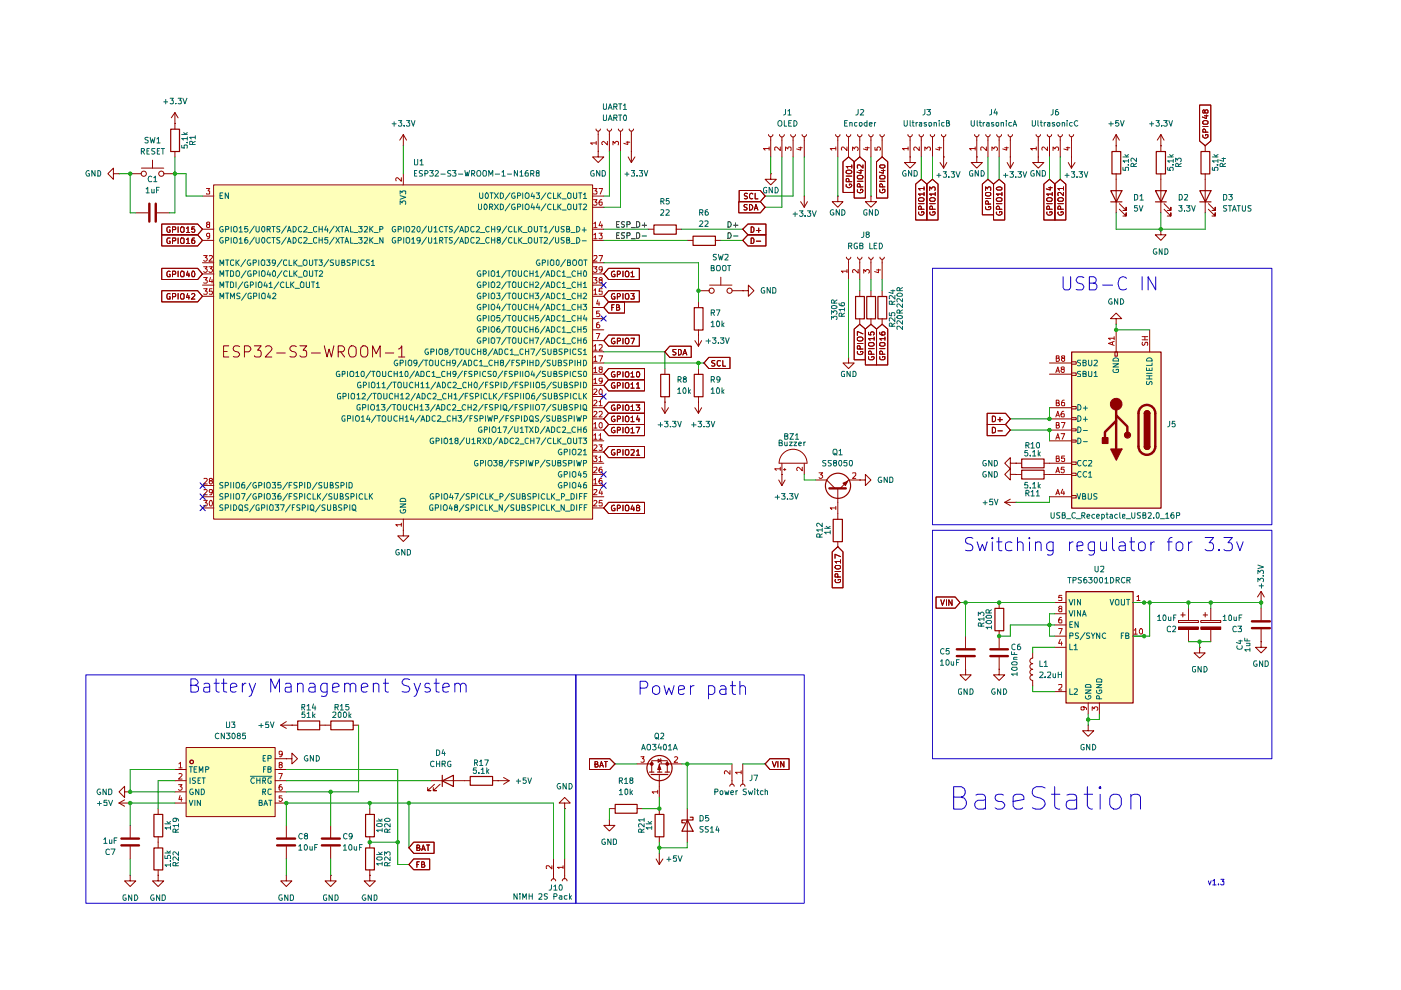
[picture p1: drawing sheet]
<svg xmlns="http://www.w3.org/2000/svg" width="297mm" height="210mm" viewBox="0 0 297 210" stroke-linecap="round" stroke-linejoin="round" font-family="sans-serif">
<g fill="#feffba">
<path d="M39.5 158.5h18.9v14.7h-18.9z"/>
<path d="M45.3 39.2h80.4v70.9h-80.4z"/>
<path d="M227.2 74.6h19v33.1h-19z"/>
<path d="M226 125.4h14.2v23.7h-14.2z"/>
</g>
<path d="M31.7 43.2v3.8M33 43.2v3.8M25.7 177.8h3.8M25.7 179.2h3.8M58.8 177.8h3.8M58.8 179.2h3.8M68.2 177.8h3.9M68.2 179.2h3.9" fill="none" stroke="#900000" stroke-width=".51"/>
<g fill="none" stroke="#900000" stroke-width=".21">
<path d="M24 36.8v-1.2l-1.1 1.2 1.1 1.2v-1.2h1.2M25.2 36.8h.1M27.6 36.8h2.4M30 35.6h4.7M32.3 34v1.6M34.7 36.8h2.4M37.1 26.2h.1M37.1 23.9v3.4M37.1 32.1v1.2M37.1 23.9l-.8 1.1M37.1 23.9l.7 1.1M45.3 39.2h80.3v70.9h-80.3z"/>
<path d="M85.5 30.9h.1M85.5 28.5l-.7 1.2M85.5 28.5l.7 1.2M85.5 28.5v2.4M85.5 36.8v2.4M126.8 32.1v1.2h1.2l-1.2 1.2-1.2-1.2h1.2M126.8 32.1h.1M28.8 45.1h2.6M33.3 45.1h2.6M34.3 56.9h7.6l1 1.2-1 1.2h-7.6zM34.3 47.5h7.6l1 1.1-1 1.2h-7.6zM34.3 49.8h7.6l1 1.2-1 1.2h-7.6z"/>
<path d="M36.1 57.6l-.4-.1-.3 .3v.6l.2 .3h.5v-.5h-.2M36.1 48.2a.45 .45 0 0 0-.7 .1v.6l.2 .3h.5v-.4h-.2M36.1 50.5h-.5l-.2 .2v.6l.2 .3h.5v-.5h-.2M36.6 58.2h.5l.2-.2v-.3l-.2-.2h-.5v1.2M36.6 48.7h.6l.1-.5-.7-.1v1.2M36.6 51.1l.7-.1v-.5h-.7v1.1M37.8 48.1v1.2M37.8 50.5v1.1M37.8 57.5v1.2M38.4 50.5h.5l.1 .1v.9l-.5 .1a.86 .86 0 0 1-.1-1.1zM38.5 57.5l.5 .2v.8l-.1 .2h-.5a.86 .86 0 0 1 .1-1.2zM38.5 48.1l.5 .2v.8l-.5 .2a.78 .78 0 0 1 0-1.2z"/>
<path d="M39.5 48.4l.4-.3v1.2M39.5 50.8l.4-.3v1.1M39.5 49.3h.7M39.5 51.6h.7M39.8 57.5l-.3 .8h.7M40 57.9v.8M40.9 57.5a.75 .75 0 0 1 .2 1.2h-.3l-.2-.4 .1-.6zM41.2 48.1h-.5l-.1 .6 .2-.2 .4 .1v.6l-.4 .1-.2-.2M41.2 50.5h-.3l-.2 .2v.9h.5l.1-.5a.35 .35 0 0 0-.3-.2 .35 .35 0 0 0-.4 .2M42.9 41.6h2.4M42.9 48.6h2.4M42.9 51h2.4"/>
<path d="M42.9 55.7h2.4M42.9 58.1h2.4M125.6 41.6h2.4M125.6 48.6h2.4M125.6 51h2.4M125.6 55.7h2.4M125.6 58.1h2.4M125.6 43.9h2.4M34.3 61.6h7.6l1 1.2-1 1.2h-7.6zM36.1 62.3l-.4-.1-.3 .4v.6l.2 .2h.5v-.5h-.2M36.6 62.9h.5l.2-.2v-.3l-.2-.2h-.5v1.2M37.8 62.2v1.2"/>
<path d="M38.5 62.2l.5 .2v.8l-.1 .2h-.5a.86 .86 0 0 1 .1-1.2zM39.8 62.2l-.3 .9h.7M40 62.7v.7M40.6 62.4l.5-.2 .2 .4-.7 .8h.7M42.9 62.8h2.4M42.9 60.5h2.4M47.4 74.5h.8M48.5 73.3h-1.1v2.4h1.1M50.8 73.5l-.3-.2h-.6l-.4 .3-.1 .4a.94 .94 0 0 0 1.1 .7 .55 .55 0 0 1 .3 .6 .55 .55 0 0 1-.5 .4l-.9-.1M51.8 74.6l1.1-.1a.67 .67 0 0 0 .3-.7 .67 .67 0 0 0-.5-.5h-.9v2.4M53.9 73.3h1.5l-.8 1h.6l.2 .4v.6l-.2 .3-.9 .1-.4-.3M56.3 73.6l.3-.3a.87 .87 0 0 1 1.1 .5l-.2 .5-1.3 1.4h1.5"/>
<path d="M58.7 74.8h1.8M62.8 73.5l-.3-.2h-.6l-.2 .2a.56 .56 0 0 0-.2 .6 .56 .56 0 0 0 .4 .4l.7 .2a.55 .55 0 0 1 .2 .5 .55 .55 0 0 1-.4 .5l-.9-.1M63.6 73.3h1.4l-.7 1h.6l.1 .4v.6l-.1 .3-1 .1-.3-.3M66 74.8h1.9M68.7 73.3l.6 2.4 .5-1.7 .5 1.7 .5-2.4M71.7 74.6l1.1-.1a.67 .67 0 0 0 .3-.7 .67 .67 0 0 0-.5-.5h-.9v2.4M72.2 74.6l.9 1.1M74.1 73.7l.4-.4h.4l.5 .4a1.94 1.94 0 0 1-.2 1.9 .84 .84 0 0 1-1.3-.7zM76.5 73.7l.5-.4a.87 .87 0 0 1 1 .9l-.1 1.2-.4 .3-.7-.1a1.94 1.94 0 0 1-.3-1.9zM79 75.7v-2.4l.8 1.7 .8-1.7v2.4M81.7 74.8h1.8M84.5 74l.5-.3 .2-.4v2.4"/>
<path d="M84.5 75.7h1.4M125.6 65.2h2.4M125.6 67.6h2.4M125.6 69.9h2.4M125.6 72.2h2.4M125.6 74.6h2.4M125.6 62.8h2.4M125.6 77h2.4M125.6 79.3h2.4M125.6 60.5h2.4M125.6 91.2h2.4M125.6 93.5h2.4"/>
<path d="M125.6 81.7h2.4M125.6 84.1h2.4M125.6 86.4h2.4M125.6 88.8h2.4M125.6 95.8h2.4M125.6 98.2h2.4M42.9 103h2.4M42.9 105.3h2.4M42.9 107.7h2.4M85.5 112.4v1.2h1.2l-1.2 1.2-1.2-1.2h1.2M85.5 112.4h.1M85.5 110.1v2.3"/>
<path d="M125.6 103h2.4M125.6 105.3h2.4M125.6 107.7h2.4M125.6 100.6h2.4M39.5 158.5h18.8v14.6h-18.8zM59.5 153.8h3.6M59.5 153.8l1.2 .6M60.7 153l-1.2 .8M61.9 153.8h.1M67.7 153.8h2.4M74.8 153.8h1.2M25.2 170.3h2.4"/>
<path d="M25.2 170.3l1.2 .6M26.4 167.9v-1.2l-1.2 1.2 1.2 1.2v-1.2h1.2M26.4 169.6l-1.2 .7M27.6 167.9h.1M27.6 170.3h.1M27.6 175v2.6M27.6 179.5v2.6M33.5 171.4v1.2M33.5 177.4v2.3M37.1 163.2h2.4M37.1 165.5h2.4M37.1 167.9h2.4"/>
<path d="M37.1 170.3h2.4M58.3 163.2h2.4M58.3 165.5h2.4M58.3 167.9h2.4M58.3 170.3h2.4M58.3 160.9h2.4M60.7 160.9h1.2v-1.2l1.2 1.2-1.2 1.1v-1.1M60.7 160.9h.1M60.7 175v2.6M60.7 179.5v2.6M70.1 175v2.6M70.1 179.5v2.6"/>
<path d="M78.4 171.4v1.2M78.4 177.4v2.3M87.7 178.6h4.3v2.3h-4.3l-1-1.2zM88.4 179.7h.5v-.5h-.5v1.1h.4l.3-.4-.4-.2M90.4 179.2h.7M90.8 179.2v1.1M91.4 165.5h8.3M92.1 166.3l-1.4 1.3h.7h-.7v-.6M93.3 166.3l-1.4 1.3h.6h-.6v-.6M104.4 165.5h1.2M138.2 163.7v-2.4h3.3v2.4M139.8 164.2v2.5"/>
<path d="M27.6 185.6v1.2h1.2l-1.2 1.2-1.2-1.2h1.2M27.6 185.6h.1M33.5 185.6v1.2h1.2l-1.2 1.2-1.2-1.2h1.2M33.5 185.6h.1M33.5 184.4v1.2M60.7 185.6v1.2h1.2l-1.2 1.2-1.2-1.2h1.2M60.7 185.6h.1M70.1 185.6v1.2h1.2l-1.2 1.2-1.2-1.2h1.2M70.1 185.6h.1M78.4 185.6v1.2h1.2l-1.2 1.2-1.2-1.2h1.2M78.4 185.6h.1M78.4 184.4v1.2"/>
<path d="M87.7 182.1h3.4v2.3h-3.4l-1-1.1zM88.4 183.3h.3M88.9 182.7h-.5v1.2M89.4 183.3l.5-.1v-.4l-.5-.1v1.2h.4l.3-.4-.4-.2M89.4 180.3l.3-1.1 .5 1.1M89.5 180h.6"/>
<circle cx="30.5" cy="36.8" r=".55"/>
<circle cx="34.2" cy="36.8" r=".55"/>
<circle cx="40.6" cy="161.5" r=".38"/>
</g>
<g fill="none" stroke="#900000" stroke-width=".25">
<path d="M36.2 27.4h1.9v4.7h-1.9zM63.1 152.9h4.7v1.8h-4.7zM70.1 152.9h4.8v1.8h-4.8zM32.6 172.7h1.9v4.7h-1.9zM32.6 179.8h1.9v4.6h-1.9zM77.5 172.7h1.9v4.7h-1.9zM77.5 179.8h1.9v4.6h-1.9zM93.8 165.6l2.3-1.2v2.4zM93.8 164.4v2.4M99.7 164.6h4.7v1.9h-4.7zM137.7 163.7h.9M138 164.2h3.6"/>
<path d="M139.4 163.7h.9M141 163.7h.9"/>
<circle cx="139.8" cy="162.9" r="2.67"/>
</g>
<g fill="none" stroke="#b90000" stroke-width=".21">
<path d="M43.8 40h.6l-.3 .5 .3 .1v.5h-.6M85.1 37.7v.7l-.9-.7-.3 .2 .1 .5M125.8 40h.8l-.4 .5h.3l.1 .1-.1 .5h-.7M127 40h.8l-.5 1.1M43.2 54.2h.7l-.4 .4 .4 .1v.4l-.2 .3h-.4l-.1-.2M43.2 56.6h.7l-.4 .4 .4 .1v.4l-.2 .2h-.4l-.1-.1M43.2 58.8h.7l-.4 .6 .4 .1v.4l-.1 .1-.6-.1M44 47.6l-.2-.3 .2-.2 .4 .1v.3a.51 .51 0 0 0-.5 .7h.5v-.5l-.1-.1M44.3 56.6h.7l-.4 .4 .4 .1v.6h-.6l-.1-.1M44.4 54.3l.6-.1v.3l-.7 .9h.7M44.4 50l-.1 .2h-.3l-.2-.2 .1-.5h.5v.9l-.5 .2M44.6 58.8l-.2 .9h.7"/>
<path d="M45 59.3v.7M125.8 42.3h.8l-.4 .5h.3v.6h-.7M125.8 58.8h.8l-.4 .6h.3l.1 .1-.1 .5-.7-.1M125.8 56.6h.8l-.4 .4 .4 .2-.1 .5h-.5l-.2-.1M125.9 49.8l.3-.4v1.2M125.9 47.4l.3-.3v1.2M125.9 54.3l.6-.1 .1 .3-.8 .9h.8M125.9 50.6h.7M125.9 48.3h.7M127 49.4h.7l-.4 .5 .4 .1v.5h-.7M127 54.2h.8l-.5 1.2M127.3 59.4l-.3-.3 .3-.3h.2l.2 .5-.4 .1-.3 .2 .2 .4 .5-.1v-.4l-.2-.1"/>
<path d="M127.3 47l-.3 .8h.8M127.6 42.3h-.3a.73 .73 0 0 0-.1 1.1h.5v-.5l-.5-.1-.2 .2M127.6 47.5v.8M127.7 57.1l-.1 .1h-.4l-.2-.1v-.4l.2-.1h.5v.8l-.2 .3h-.3M43.2 61.2h.7l-.4 .5 .4 .2v.3l-.1 .2-.6-.1M45 61.2h-.6v.6l.6-.1v.7l-.6-.1M125.9 73.4l.3-.3v1.2M125.9 61.6l.3-.4v1.2M125.9 75.8l.3-.4v1.2M125.9 78.1l.3-.3v1.2M125.9 74.3h.7M125.9 62.4h.7"/>
<path d="M125.9 76.6h.7M125.9 79h.7M126.4 70.7h.8l-.5 1.2M126.7 63.6l-.2 .8h.7M127 68.3l-.5 .3v.8h.6l.1-.4-.3-.3h-.2l-.2 .3M127 73.2h.7v.4l-.7 .7h.7M127 75.4h.8l-.5 1.2M127 64v.8M127.1 66h-.6v.5l.4-.1 .3 .2-.1 .5h-.6M127.3 78.3l-.3-.3 .2-.2h.4l.1 .3-.7 .4v.2l.3 .3 .4-.2v-.4l-.2-.1M127.7 61.2h-.6l-.1 .6 .6-.1 .1 .6h-.7M125.8 96.7h.8l-.4 .4 .4 .3-.1 .4-.5 .1-.2-.2"/>
<path d="M125.9 89.9l.3-.3v1.2M125.9 92.3l.3-.4v1.2M125.9 80.5l.3-.3v1.1M125.9 82.6l.4-.1 .3 .3-.8 .9h.8M125.9 85l.4-.2 .3 .4-.8 .8h.8M125.9 87.4l.4-.2 .3 .3-.8 .9h.8M125.9 94.4l.4-.1 .3 .4-.8 .8h.8M125.9 99.1h.6l.1 .3-.8 .8h.8M125.9 90.8h.7M125.9 93.1h.7M125.9 81.3h.7M127 92.3l.3-.4v1.2"/>
<path d="M127 85.2h.2l.1-.4v1.2M127 87.4l.2-.2h.3l.2 .2v.3l-.7 .7h.7M127 94.3h.7l-.4 .4 .4 .2v.5h-.7M127 97l.3-.3v1.2M127 93.1h.7M127 86h.7M127 97.9h.7M127.2 89.7l.2-.1 .3 .2v.7l-.4 .3a.7 .7 0 0 1-.1-1.1zM127.2 82.5h.2l.3 .2v.8l-.2 .2h-.3l-.2-.5zM127.6 99.1h-.4a.82 .82 0 0 0 .1 1.1l.4-.1v-.5l-.4-.1-.3 .2M127.7 80.7l-.1 .2h-.4l-.2-.2v-.4l.2-.1 .5 .1v.7l-.2 .3h-.3M43.2 106.1h.7l-.4 .5 .4 .2v.3l-.1 .2-.6-.1"/>
<path d="M43.3 101.5l.5-.1 .1 .4-.7 .8h.7M43.3 103.9l.5-.1 .1 .3-.7 .8h.7M44.6 101.9l-.2-.2v-.3h.6v.5h-.6v.2v.3l.2 .2 .4-.2v-.5h-.2M44.6 106.1a.75 .75 0 0 1 .3 1.2h-.4l-.1-.5v-.5zM45 104.2a.35 .35 0 0 1-.3 .3 .35 .35 0 0 1-.3-.3v-.4h.6v.8l-.2 .3h-.4M85.1 111.3h-1.2l.3 .3M85.1 110.9v.7M125.9 101.8l.3-.4v1.2M125.9 103.9l.6-.1 .1 .3-.8 .8h.8M125.9 106.3l.4-.2 .3 .3-.8 .9h.8M125.9 102.6h.7M127.3 103.7l-.3 .9h.8"/>
<path d="M127.6 101.4l-.4 .1a.82 .82 0 0 0 .1 1.1l.4-.2v-.5h-.4l-.3 .2M127.6 104.1v.8M127.7 106.1h-.6l-.1 .6 .6-.1 .1 .6h-.7M59.9 159.8l-.3 .2-.4-.1v-.6h.4a.73 .73 0 0 1-.1 1.1h-.2M37.8 166.4h.8l-.4 .4 .3 .1 .1 .4-.2 .3h-.4l-.2-.2M37.9 162l.4-.4v1.2M37.9 164.1l.5-.1 .2 .3-.8 .9h.8M37.9 162.8h.7M38.2 168.7l-.3 .8h.7M38.4 169.1v.8M59.1 164h.8l-.5 1.2M59.4 162.1h-.2v-.4h.6v.4l-.6 .1v.5l.2 .1 .4-.1 .1-.1-.3-.5"/>
<path d="M59.7 166.4h-.3l-.2 .2v.8l.4 .2 .3-.3v-.3l-.3-.2-.4 .1v.1M59.8 168.7h-.6v.5h.6l.1 .5-.3 .2-.4-.1"/>
</g>
<g fill="none" stroke="#006665" stroke-width=".21">
<path d="M46.7 56.3v-1.2l.4 .9 .3-.9v1.2M46.7 58.6v-1.2l.4 .9 .3-.9v1.2M46.7 41.5h.4M47.2 40.9h-.5v1.2h.5M47.2 48.1v-.1a.57 .57 0 0 0-.6 .7l.4 .5 .3-.2v-.3h-.2M47.2 50.4h-.4a.67 .67 0 0 0-.2 .7 .67 .67 0 0 0 .5 .5l.2-.2v-.3h-.2M47.8 48.6h.6v-.5l-.6-.1v1.2M47.8 51l.6-.1v-.5h-.6v1.2M47.8 55.1h.7M47.8 57.4h.7M47.8 59.8h.7M48.2 55.1v1.2"/>
<path d="M48.2 57.4v1.2M48.2 59.8v1.2M48.4 40.9v1.2l-.6-1.2v1.2M48.9 57.4l.5 .1 .1 .2v.6l-.1 .3h-.5zM48.9 59.8h.3l.3 .3v.6l-.1 .3h-.5zM49 48v1.2M49 50.4v1.2M49.5 48.2l.5-.2a.65 .65 0 0 1 .3 .7 .65 .65 0 0 1-.5 .5l-.3-.2zM49.5 50.5l.2-.1h.4a.86 .86 0 0 1-.1 1.2l-.5-.2zM49.5 55.2l-.5-.1-.1 .3v.7l.3 .2 .3-.2M50 57.6l.5-.2a.86 .86 0 0 1 .1 1.2h-.4l-.2-.2zM50 55.1v1.2"/>
<path d="M50 59.8v1.2M50.2 55.6l.5 .7M50.7 48.3l.4-.3v1.2M50.7 50.7l.4-.3v1.2M50.7 49.2h.7M50.7 51.6h.7M50.7 55.1l-.7 .7M51.5 59.8l-1 1.5M52.1 55l-1 1.6M52.2 57.4l-1.1 1.5M52.4 50.4h-.3l-.2 .2v.8l.4 .2 .3-.3v-.2l-.3-.3-.4 .1v.2M52.5 48h-.6v.6l.4-.2 .3 .3v.2l-.3 .3-.4-.2"/>
<path d="M52.5 59.9l-.1-.1a.66 .66 0 0 0-.6 .4 .66 .66 0 0 0 .3 .8l.5-.1v-.4h-.3M53.1 55.1h-.4a.67 .67 0 0 0-.3 .7 .67 .67 0 0 0 .5 .5l.3-.2v-.3h-.3M53.2 57.5l-.1-.1a.66 .66 0 0 0-.6 .5 .66 .66 0 0 0 .2 .7l.6-.1v-.4h-.3M53.7 55.7l.6-.1v-.5h-.6v1.2M53.8 58.1h.4l.2-.4-.2-.3h-.4v1.2M53.9 47.9l-1 1.5M53.9 50.3l-1 1.5M54.3 48v.9l.2 .3 .4-.2v-1M54.3 50.4v.9l.2 .3 .4-.2v-1M54.3 59.8v1.2M54.8 59.9l.5-.1a.86 .86 0 0 1 .1 1.2h-.5l-.1-.2zM54.9 55.1v1.2"/>
<path d="M54.9 57.4v1.2M55.5 57.6l.5-.2a.86 .86 0 0 1 0 1.2h-.4l-.1-.2zM55.5 55.1h.5l.1 .2v.8l-.5 .2a.86 .86 0 0 1-.1-1.2zM55.6 48.1l.3-.1 .2 .3v.6l-.2 .3-.3-.1-.1-.3zM55.6 50.4h.4l.1 .1v.8l-.2 .3a.71 .71 0 0 1-.3-1.2zM56.2 59.8l-.2 .8h.7M56.6 55.1h.6l-.3 .4 .3 .1v.5l-.1 .2h-.4l-.1-.2M56.6 48.6h.6v-.5l-.6-.1v1.2M56.9 57.4l-.3 .9h.8M56.9 48.6l.4 .6M57.2 57.8v.8M57.3 50.5l-.5-.1a.67 .67 0 0 0-.2 .7 .67 .67 0 0 0 .5 .5l.2-.2"/>
<path d="M57.7 48h.6M57.7 50.4h.6M57.9 57.5l.3-.1 .2 .3v.7l-.1 .2h-.4l-.2-.4zM58 48v1.2M58 50.4v1.2M58.4 55.6l-.1 .2h-.5l-.1-.6 .6-.1 .1 .2-.1 .8-.5 .2M59.1 59.8l-1 1.5M59.4 48.1h-.6v.4a.44 .44 0 0 1 .4 .2 .44 .44 0 0 1 .1 .4h-.6M59.4 50.4h-.6v.5l.5 .2 .1 .2-.3 .3-.4-.1M59.8 55l-1 1.6M59.8 57.4l-1 1.5M60.2 59.9l-.3-.1a.67 .67 0 0 0-.5 .5 .67 .67 0 0 0 .3 .7l.5-.1"/>
<path d="M60.7 59.8v1.2h.6M60.7 47.9l-1 1.5M60.7 50.3l-1 1.5M60.8 55.2l-.5-.1-.2 .3 .1 .7 .3 .2 .3-.2M60.9 57.6l-.3-.2a.67 .67 0 0 0-.5 .5 .67 .67 0 0 0 .3 .7l.5-.1M61 49.2l.3-1.2 .4 1.2M61 51.6l.3-1.2 .4 1.2M61 48.9h.6M61 51.2h.6M61.3 55.1v1.2h.6M61.4 57.4v1.2h.6M61.6 59.8v1.2"/>
<path d="M62.1 48a.58 .58 0 0 1 .7 .7l-.2 .4-.5 .1zM62.1 50.4h.5a.66 .66 0 0 1 .2 .7 .66 .66 0 0 1-.7 .5zM62.3 55.1v1.2M62.3 57.4v1.2M62.3 59.8l-.7 .7M62.5 55.6l.5 .7M62.5 57.9l.5 .7M63 55.1l-.7 .7M63 57.4l-.7 .7M63.2 56.4h.9M63.2 58.8h.9M63.9 48.1l-.1-.1a.6 .6 0 0 0-.6 .6 .6 .6 0 0 0 .6 .6l.1-.2"/>
<path d="M63.9 50.5l-.4-.1a.67 .67 0 0 0-.3 .7 .67 .67 0 0 0 .6 .5l.1-.2M63.9 59.8l.5 .1v.9l-.1 .2h-.5a.86 .86 0 0 1 .1-1.2zM64.4 48.1l.5-.1 .2 .3-.8 .9h.8M64.4 50.5l.5-.1 .2 .3-.8 .9h.8M64.4 55.1h.5a.77 .77 0 0 1-.1 1.2l-.4-.1a.87 .87 0 0 1 0-1.1zM64.6 57.4l.5 .2v.8l-.2 .2h-.4a.86 .86 0 0 1 .1-1.2zM64.9 59.8v1l.2 .2 .5-.1v-1.1M65.3 49.3h.9M65.3 51.6h.9M65.6 55.1v1l.2 .2h.2l.3-.3v-.9M65.6 57.4v1l.2 .2 .5-.1v-1.1M66 59.8h.7"/>
<path d="M66.4 59.8v1.2M66.6 55.1h.7M66.7 57.4h.7M67 55.1v1.2M67.1 57.4v1.2M67.1 48.1a.45 .45 0 0 0-.6 .2v.7l.3 .2 .3-.2M67.1 50.5l-.5-.1-.1 .2v.8l.3 .2 .3-.2M67.6 55.1h.7l-.3 .4 .3 .1v.5l-.1 .2h-.4l-.2-.2M67.6 48v1.2M67.6 50.4v1.2M67.6 48.6h.7M67.6 50.9h.7"/>
<path d="M67.7 57.6l.5-.2 .2 .3-.8 .9h.8M68.3 48v1.2M68.3 50.4v1.2M69.2 47.9l-.4 .9h.8M69.4 48.4v.8M69.5 50.4h-.6l-.1 .5h.7v.5l-.2 .2h-.3l-.2-.2M69.7 55l-1 1.6M70.7 55.1h-.5l-.2 .2 .2 .3 .5 .2v.3l-.2 .2-.5-.1M70.9 47.9l-1.1 1.5M70.9 50.3l-1.1 1.5M71.2 55.1v.9l.3 .3 .4-.3v-.9M71.2 48l.8 1.2"/>
<path d="M71.2 50.4l.8 1.2M72 48l-.8 1.2M72 50.4l-.8 1.2M72.2 48h.7M72.2 50.4h.7M72.5 55.6h.5v-.5h-.5v1.2h.4l.3-.4-.4-.3M72.6 48v1.2M72.6 50.4v1.2M73.2 49.2l.3-1.2 .4 1.2M73.2 51.6l.3-1.2 .4 1.2M73.2 48.9h.6M73.2 51.2h.6"/>
<path d="M74.3 55.1h-.6v.5l.5 .2 .1 .2-.3 .3-.4-.1M74.3 48v1.2h.5M74.3 50.4v1.2h.5M74.8 55.7l.6-.1v-.5h-.6v1.2M75 49.3h.9M75 51.6h.9M75.9 55.1v1.2M76 48h.8l-.4 .4 .4 .3-.1 .4-.5 .1-.2-.2M76 50.4h.8l-.4 .4 .4 .3-.1 .4-.5 .1-.2-.2M77.2 48.1h.7v.4l-.7 .7h.7M77.2 50.5h.7v.4l-.7 .7h.7M77.2 55.2l-.5-.1a.67 .67 0 0 0-.2 .7 .67 .67 0 0 0 .5 .5l.2-.2"/>
<path d="M78.3 55.1h-.6v.5l.5 .2 .1 .2-.2 .3-.5-.1M78.4 48v1.2M78.4 50.4v1.2M78.6 48.5l.5 .7M78.6 50.9l.5 .7M78.7 55.5l.4-.4v1.2M78.7 56.3h.7M79.1 48l-.7 .7M79.1 50.4l-.7 .7M79.3 49.3h.9M79.3 51.6h.9M80.5 48.6h.5l.2-.2-.1-.3-.6-.1v1.2"/>
<path d="M81.2 50.4v1.2l-.7-1.2v1.2M83.8 50.4h-.4a.67 .67 0 0 0-.3 .7 .67 .67 0 0 0 .6 .5l.2-.2v-.3h-.2M83.8 48.1l-.2-.1a.61 .61 0 0 0-.5 .6 .61 .61 0 0 0 .6 .6l.2-.2v-.3h-.2M84.4 51l.6-.1 .1-.4-.2-.1h-.5v1.2M84.4 48.6h.5l.2-.2-.1-.3-.6-.1v1.2M84.8 43.3v-.7l.5 .4v-.3h.6v.6M84.8 41.5l1.2 .3-1.2 .4M84.8 41.1v-.6l.5 .3 .1-.3h.5v.6M85.6 48v1.2M85.6 50.4v1.2M86.1 50.5l.2-.1h.4a.86 .86 0 0 1-.1 1.2l-.5-.2zM86.1 48.2l.5-.2a.65 .65 0 0 1 .3 .7 .65 .65 0 0 1-.5 .5l-.3-.2z"/>
<path d="M87.3 50.7l.3-.3v1.2M87.3 48.1l.5-.1 .2 .3-.7 .9h.7M87.3 51.6h.7M88.6 48.1l.2-.1 .3 .3v.6l-.3 .3-.2-.1-.2-.3zM89.1 50.9l-.1 .2h-.4l-.2-.2v-.4l.2-.1 .5 .1v.7l-.2 .3-.3 .1M90.4 50.3l-1 1.5M90.4 47.9l-1 1.5M90.8 50.4v.9l.3 .3 .4-.3v-.9M90.8 48v.9l.3 .3 .4-.3v-.9M92 50.7l.4-.3v1.2M92 48.3l.4-.3v1.2M92 49.2h.7"/>
<path d="M92 51.6h.7M93.2 51l.6-.1v-.5h-.6v1.2M93.5 51l.4 .6M93.9 48.1h-.5l-.3 .4 .3 .6 .2 .1 .3-.2M94.2 48h.7M94.2 50.4h.7M94.6 48v1.2M94.6 50.4v1.2M95.9 50.4h-.6v.5l.5 .2 .1 .2-.2 .3-.5-.1M95.9 48.1h-.6v.4l.4 .1 .2 .3-.2 .3-.5-.1M97.3 50.3l-1 1.5M97.3 47.9l-1 1.5"/>
<path d="M97.5 51.6l.4-1.2 .4 1.2M97.5 49.2l.4-1.2 .4 1.2M97.6 48.9h.5M97.6 51.2h.5M98.6 50.4h.5l.2 .2v.6l-.3 .4h-.4zM98.6 48h.4l.3 .3v.6l-.3 .3h-.4zM100.5 50.5l-.5-.1-.2 .2 .1 .8 .3 .2 .3-.2M100.5 48.1a.45 .45 0 0 0-.7 .2l.1 .7 .3 .2 .3-.2M101 50.5l.5-.1 .2 .3-.8 .9h.8M101 48.1l.4-.1 .3 .3-.8 .9h.8M101.4 43.3v.9a.35 .35 0 0 0 .4 .3 .35 .35 0 0 0 .3-.3v-.9M101.7 40.9v.9l.2 .3 .5-.1v-1.1"/>
<path d="M101.9 59.9l-.1-.1a.66 .66 0 0 0-.6 .4 .66 .66 0 0 0 .2 .8l.5-.1v-.4h-.2M101.9 57.5l-.1-.1a.66 .66 0 0 0-.6 .5 .66 .66 0 0 0 .2 .7l.5-.1v-.4h-.2M101.9 49.3h.9M101.9 51.6h.9M102.4 58.1h.5l.2-.4-.2-.3h-.5v1.2M102.7 43.3h.3a.64 .64 0 0 1 .3 .6 .64 .64 0 0 1-.4 .5l-.3-.4zM103.1 40.9a.62 .62 0 0 1 .5 .6 .62 .62 0 0 1-.5 .6 .78 .78 0 0 1 0-1.2zM103.6 57.4v1.2M103.6 59.8v1.2M103.7 50.5l-.5-.1a.67 .67 0 0 0-.2 .7 .67 .67 0 0 0 .5 .5l.2-.2M103.7 48.1h-.5l-.2 .4 .2 .6 .3 .1 .2-.2M103.8 43.9h.5l.2-.2-.1-.4h-.6v1.1"/>
<path d="M103.9 40.9h.7M104.1 43.9l.4 .5M104.1 59.9l.5-.1a.86 .86 0 0 1 .1 1.2h-.4l-.2-.2zM104.1 57.6l.5-.2a.86 .86 0 0 1 .1 1.2h-.4l-.2-.2zM104.2 48.6h.7M104.2 50.9h.7M104.2 40.9v1.2M104.2 48v1.2M104.2 50.4v1.2M104.8 43.3l.9 1.1M104.8 40.9l.9 1.2M104.9 48v1.2"/>
<path d="M104.9 50.4v1.2M105.3 59.9l.2-.1h.3l.2 .1v.4l-.7 .7h.7M105.3 57.7h.2l.2-.3v1.2M105.3 58.6h.7M105.7 50.9l-.3-.3 .1-.2h.5v.4l-.5 .1-.1 .2v.2l.3 .3 .4-.3-.1-.4h-.2M105.7 43.3l-.9 1.1M105.7 40.9l-.9 1.2M106.1 48.5l-.4 .3-.3-.3v-.2a.35 .35 0 0 1 .3-.3 .35 .35 0 0 1 .4 .3l-.2 .7-.4 .2M106.1 43.3l.6 .1 .1 .4-.1 .5-.4 .1h-.2zM106.1 40.9l.6 .2 .1 .3-.1 .5-.4 .2h-.2zM107.4 59.8l-1.1 1.5M107.4 57.4l-1.1 1.5"/>
<path d="M107.4 50.3l-1 1.5M107.4 47.9l-1 1.5M107.6 57.4h.7M107.6 59.8h.7M107.9 57.4v1.2M107.9 59.8v1.2M108.1 43.2l-1 1.5M108.1 40.9l-1 1.4M108.5 50.5l-.5-.1a.67 .67 0 0 0-.2 .7 .67 .67 0 0 0 .5 .5l.2-.2M108.5 48.1l-.2-.1a.6 .6 0 0 0-.5 .6 .6 .6 0 0 0 .5 .6l.2-.2M108.9 59.8l.5 .1v.9l-.2 .2h-.4a.86 .86 0 0 1 .1-1.2zM108.9 57.4l.5 .2v.8l-.2 .2h-.4a.86 .86 0 0 1 .1-1.2z"/>
<path d="M109.1 50.4v1.2h.5M109.1 48v1.2h.5M109.1 43.3h-.2a.61 .61 0 0 0-.4 .6 .61 .61 0 0 0 .5 .5h.2v-.5h-.2M109.1 41l-.2-.1a.61 .61 0 0 0-.4 .6 .61 .61 0 0 0 .5 .6l.2-.1v-.4h-.2M109.7 43.9h.5l.2-.2-.1-.4h-.6v1.1M109.7 41.5h.5l.2-.4-.2-.2h-.5v1.2M109.9 59.8v1l.2 .2h.4l.1-.2v-1M109.9 57.4v1l.2 .2h.4l.1-.2v-1M110 48v1.2M110 50.4v1.2M110.2 50.9l.5 .7M110.2 48.5l.5 .7"/>
<path d="M110.7 50.4l-.7 .7M110.7 48l-.7 .7M110.8 49.3h1M110.8 51.6h1M110.8 40.9v1.2M110.8 43.3v1.1M111.4 43.4l.3-.1a.6 .6 0 0 1 .5 .6 .6 .6 0 0 1-.5 .5l-.4-.4zM111.4 41.1l.3-.2a.6 .6 0 0 1 .5 .6 .6 .6 0 0 1-.5 .6l-.4-.4zM111.8 59.9l-.2-.1a.67 .67 0 0 0-.5 .5 .67 .67 0 0 0 .2 .7l.5-.1M111.8 57.6l-.2-.2a.67 .67 0 0 0-.5 .5 .67 .67 0 0 0 .2 .7l.5-.1M112 50.5l.2-.1h.4a.86 .86 0 0 1-.1 1.2l-.5-.2zM112 48.2l.5-.2a.65 .65 0 0 1 .3 .7 .65 .65 0 0 1-.5 .5l-.3-.2z"/>
<path d="M112.4 57.4v1.2M112.4 59.8v1.2M112.4 58h.6M112.9 43.2l-.3 .8h.8M112.9 40.9l-.3 .8h.8M113 57.4v1.2M113 59.8v1.2M113.2 41.3v.8M113.2 43.7v.7M113.3 50.4v.9l.2 .3 .5-.3v-.9M113.3 48v.9l.2 .3 .5-.3v-.9M113.5 59.9l.5-.1 .2 .3-.7 .9h.7"/>
<path d="M113.5 57.7l.4-.3v1.2M113.5 58.6h.7M113.7 40.9h.7l-.4 .4 .4 .2v.5h-.7M114 43.2l-.3 .8h.8M114.3 43.7v.7M114.4 55.1h-.4a.67 .67 0 0 0-.3 .7 .67 .67 0 0 0 .5 .5l.3-.2v-.3h-.3M114.4 48h.7M114.4 50.4h.7M114.7 48v1.2M114.7 50.4v1.2M115 55.7l.6-.1v-.5h-.6v1.2M115.4 50.5l.5-.1 .2 .3-.8 .9h.8"/>
<path d="M115.4 48.3l.3-.3v1.2M115.4 49.2h.7M115.6 59.8l-1 1.5M115.6 57.4l-1 1.5M115.7 58.6l.5-1.2 .4 1.2M115.7 43.2l-1 1.5M115.7 40.9l-1 1.4M115.9 58.3h.5M116.2 55.1v1.2M116.8 55.1h.5l.1 .2v.8l-.5 .2a.86 .86 0 0 1-.1-1.2zM116.8 43.3a.55 .55 0 0 0-.7 .6 .55 .55 0 0 0 .7 .5M116.8 41.1l-.3-.2-.4 .5 .2 .6h.5"/>
<path d="M116.9 59.8h.4l.3 .3v.6l-.2 .3h-.5zM116.9 57.4l.5 .1 .2 .2v.6l-.2 .3h-.5zM117.3 43.3v1.1h.6M117.3 40.9v1.2h.6M117.4 50.3l-1 1.5M117.4 47.9l-1 1.5M117.8 50.4v.9l.2 .3 .4-.3v-.9M117.8 48v.9l.2 .3 .4-.3v-.9M117.9 55.3l.2-.2 .4 .2v.7l-.2 .3-.4-.3zM118.3 40.9v1.2M118.3 43.3v1.1M118.4 43.8l.6 .6"/>
<path d="M118.4 41.4l.6 .7M118.8 59.9l-.4-.1-.3 .3v.6l.2 .3 .5-.1M118.8 57.6l-.4-.2-.3 .3v.6l.2 .3 .5-.1M119 43.3l-.7 .6M119 40.9l-.7 .7M119.2 57.7h.2l.1-.3v1.2M119.2 44.5h.9M119.2 42.2h.9M119.2 58.6h.7M119.6 50.4h-.6v.5l.5 .2 .1 .2-.2 .3-.4-.1M119.6 48.1h-.6v.4a.44 .44 0 0 1 .5 .2 .44 .44 0 0 1 0 .4h-.5M119.9 55l-1 1.6"/>
<path d="M120.1 50.9h.5l.1-.4-.6-.1v1.2l.6-.1 .1-.4-.2-.2M120.1 48.6h.5l.1-.2v-.3l-.1-.1h-.5v1.2l.6-.1 .1-.3-.2-.2M120.1 58.8h1M120.3 55.6h.5l.1-.4-.6-.1v1.2l.6-.1 .1-.3-.3-.3M120.4 43.4l.2-.1 .5 .1v.9l-.5 .1a.82 .82 0 0 1-.2-1zM120.6 40.9l.5 .2v.8l-.5 .2a.78 .78 0 0 1 0-1.2zM121.1 49.3h.8M121.1 51.6h.8M121.6 55.1h.5a.77 .77 0 0 1-.2 1.2l-.3-.1a.87 .87 0 0 1 0-1.1zM121.6 43.3v.9l.2 .2h.5v-1.1M121.6 40.9v.9l.2 .3 .5-.1v-1.1M122 59.9l-.2-.1a.67 .67 0 0 0-.6 .5 .67 .67 0 0 0 .3 .7l.5-.1"/>
<path d="M122 57.6l-.2-.2a.67 .67 0 0 0-.6 .5 .67 .67 0 0 0 .3 .7l.5-.1M122.3 50.4h.4a.66 .66 0 0 1 .2 .7 .66 .66 0 0 1-.6 .5zM122.3 48a.58 .58 0 0 1 .6 .7l-.2 .4-.4 .1zM122.5 57.4v1.2M122.5 59.8v1.2M122.5 58h.7M122.7 43.3h.7M122.7 40.9h.7M122.9 55.1h.4l.1 .2v.8l-.5 .2a.86 .86 0 0 1 0-1.2zM123 40.9v1.2M123 43.3v1.1M123.2 57.4v1.2"/>
<path d="M123.2 59.8v1.2M123.4 51.1h.9M123.4 48.8h.9M123.7 43.3h.4l.3 .3-.8 .8h.8M123.7 41.2l.3-.3v1.2M123.7 42.1h.7M123.8 55.1h.7M123.9 48.3v.9M124 57.4a.75 .75 0 0 1 .2 1.2h-.3l-.2-.4 .1-.6zM124.1 55.1v1.2M46.7 61v-1.2l.4 .8 .3-.8v1.2M46.7 63.3v-1.2l.4 .9 .3-.9v1.2"/>
<path d="M47.8 62.1h.7M48.2 62.1v1.2M48.9 63.3v-1.2l.4 .9 .4-.9v1.2M50.9 62.2l-.5-.1-.2 .2v.4l.7 .3-.2 .3h-.5M52.2 62.1l-1 1.6M53.1 60.5h.4l.3-.5-.3-.2h-.4v1.2M53.3 62.2l-.4-.1-.3 .4v.6l.1 .2h.6v-.5h-.2M53.8 62.8h.5l.1-.1v-.4l-.1-.2h-.5v1.2M54.9 62.1v1.2M55.5 62.3l.3-.2 .4 .2-.1 1h-.5l-.1-.3zM56.6 60.2v.8M57 62.1l-.3 .9h.7"/>
<path d="M57.1 60.1h.1l.2-.3v1.2M57.1 61h.6M57.2 62.6v.7M57.8 62.3l.5-.2 .2 .4-.8 .8h.8M61.8 60.3l.5 .7M62.6 61.1h.9M67.1 60.1l.3-.3v1.2M67.1 61h.6M72 78.7h-.5l-.1 .2-.1 .4 .2 .5h.6v-.5h-.3M72.6 79.3l.6-.1v-.4l-.6-.1v1.1M73.7 78.7v1.1M74.3 78.7h.5l.2 .4-.2 .7h-.5l-.1-.3z"/>
<path d="M75.4 79.1l.4-.4v1.1M75.4 79.8h.7M76.7 78.7h.3l.2 .2v.8l-.2 .1h-.3l-.2-.4zM78.6 78.7l-1 1.5M78.8 78.7h.7M79.2 78.7v1.1M80 78.7h.4l.2 .4-.2 .7h-.4l-.2-.3zM81.1 78.7l.1 1.1h.5l.1-1.1M83.1 78.8l-.6-.1-.2 .5 .2 .6h.6M83.6 78.7v1.1M83.6 79.2h.6M84.2 76.4h-.4a.67 .67 0 0 0-.2 .6 .67 .67 0 0 0 .5 .6l.2-.2v-.4h-.2"/>
<path d="M84.2 78.7v1.1M84.8 79.1l.3-.4v1.1M84.8 79.8h.6M84.8 77l.6-.1v-.5h-.6v1.2M85.9 78.8l.1-.1a.6 .6 0 0 1 .6 .5 .6 .6 0 0 1-.2 .6h-.5zM86 76.4v1.2M86.7 76.4h.4l.2 .1v.9l-.5 .2a.86 .86 0 0 1-.1-1.2zM87.9 78.7l-1 1.5M88.1 79.8l.4-1.1 .4 1.1M88.2 79.5h.5M88.4 76.9l-.1 .1h-.4l-.2-.1v-.4l.2-.1 .5 .1v.7l-.2 .3-.3 .1M89.2 78.7h.5l.2 .3v.6l-.2 .2h-.5z"/>
<path d="M89.7 76.3l-1 1.5M90 76.4h.7M90.3 76.4v1.2M90.8 74h-.5a.67 .67 0 0 0-.2 .7 .67 .67 0 0 0 .5 .5l.2-.2v-.3h-.2M91.1 78.8l-.5-.1-.2 .3v.6l.2 .2h.5M91.2 76.4h.4l.2 .1v.9l-.5 .2a.86 .86 0 0 1-.1-1.2zM91.4 74.6l.5-.1v-.5h-.5v1.2M91.6 79.1l.3-.4v1.1M91.6 79.8h.7M92.3 76.4v.9l.2 .3 .5-.2v-1M92.5 74v1.2M93.2 74h.4l.2 .2v.8l-.5 .2a.86 .86 0 0 1-.1-1.2z"/>
<path d="M94.2 76.5l-.5-.1a.67 .67 0 0 0-.2 .6 .67 .67 0 0 0 .5 .6l.2-.2M94.3 78.8l-.5-.1-.2 .3v.6l.2 .2h.5M94.5 74.5l-.2-.2 .1-.3h.4l.2 .2-.3 .3-.4 .1v.4l.2 .2h.2l.3-.3v-.2l-.3-.2M94.7 76.4v1.2M94.7 76.9h.7M94.8 79.2h.7M94.8 78.7v1.1M95.4 76.4v1.2M95.5 78.7v1.1M96.3 73.9l-1 1.5M96.5 74h.7M96.6 76.9l-.2 .1h-.4l-.1-.5 .5-.1 .2 .1-.2 .9-.4 .2"/>
<path d="M96.7 79.2l-.3 .2-.3-.1v-.6h.5l.1 .2-.2 .9h-.4M96.9 74v1.2M97.7 74h.4l.2 .2v.8l-.5 .2a.86 .86 0 0 1-.1-1.2zM98 76.3l-1.1 1.5M98 78.7l-1 1.5M98.1 77.6l.5-1.2 .4 1.2M98.3 77.2h.5M98.5 79.2h.3M98.8 74v.9l.3 .3 .4-.2v-1M99 78.7h-.5v1.1M99.3 76.4h.5l.2 .2v.6l-.3 .4h-.4zM100.1 78.7h-.6a.41 .41 0 0 0 0 .5 .41 .41 0 0 0 .5 .1v.5h-.6"/>
<path d="M100.6 79.3l.6-.1v-.5h-.6v1.1M100.8 74.1l-.6-.1a.67 .67 0 0 0-.2 .7 .67 .67 0 0 0 .5 .5l.3-.2M101.2 76.5l-.5-.1-.2 .2 .1 .8 .2 .2 .4-.2M101.3 74v1.2M101.3 74.5h.6M101.7 76.7l.3-.3v1.2M101.7 77.6h.7M101.8 78.7v1.1M101.9 64.6a.54 .54 0 0 0-.7 .6 .54 .54 0 0 0 .7 .4v-.4h-.2M101.9 67a.54 .54 0 0 0-.7 .5 .54 .54 0 0 0 .7 .5v-.4h-.2M101.9 69.3a.54 .54 0 0 0-.7 .6 .54 .54 0 0 0 .7 .5v-.5h-.2M101.9 71.6h-.5a.67 .67 0 0 0-.2 .7 .67 .67 0 0 0 .5 .5l.2-.2v-.3h-.2"/>
<path d="M101.9 62.2l-.1-.1a.66 .66 0 0 0-.6 .5 .66 .66 0 0 0 .2 .7l.5-.1v-.4h-.2M101.9 74v1.2M102.4 65.1h.6l.1-.2-.1-.3-.6-.1v1.2M102.4 67.5h.6l.1-.2-.1-.3-.6-.1v1.2M102.4 69.8h.6l.1-.1-.1-.4h-.6v1.1M102.4 72.2l.6-.1 .1-.3-.1-.2h-.6v1.2M102.4 62.8h.5l.2-.4-.2-.3h-.5v1.2M102.4 60.5h.5l.2-.5-.2-.2h-.5v1.2M102.5 77.6h1M102.7 74.5l-.3-.2 .1-.3h.5l.1 .3-.7 .4 .1 .4 .2 .1 .4-.3v-.2l-.2-.2M103 78.8l-.5-.1-.2 .5 .2 .6h.5M103.6 62.1v1.2"/>
<path d="M103.6 64.5v1.2M103.6 66.9v1.2M103.6 69.3v1.1M103.6 71.6v1.2M104.1 64.7l.5-.2a.65 .65 0 0 1 .3 .7 .65 .65 0 0 1-.5 .5l-.3-.2zM104.1 67.1l.5-.2a.65 .65 0 0 1 .3 .7 .65 .65 0 0 1-.5 .5l-.3-.2zM104.1 69.4l.5-.1a.65 .65 0 0 1 .3 .6 .65 .65 0 0 1-.5 .5l-.3-.1zM104.1 71.8l.2-.2h.4a.86 .86 0 0 1-.1 1.2l-.5-.2zM104.1 62.3l.5-.2a.86 .86 0 0 1 .1 1.2h-.4l-.2-.1zM104.1 78.7l-.6 .1v.4l.6 .3-.1 .3h-.5M104.4 76.5l-.5-.1a.67 .67 0 0 0-.3 .6 .67 .67 0 0 0 .5 .6l.3-.2M104.5 73.9l-1 1.5"/>
<path d="M104.6 75.2l.5-1.2 .4 1.2M104.6 78.8l.1-.1a.6 .6 0 0 1 .6 .5 .6 .6 0 0 1-.2 .6h-.5zM104.8 74.8h.5M104.9 76.4v1.2M104.9 76.9h.7M105.3 71.6h.8l-.5 1.2M105.3 62.1h.7l-.3 .6h.3v.5h-.7M105.6 76.4v1.2M105.7 64.4l-.4 .9h.8M105.8 74h.5l.2 .3v.5l-.3 .4h-.4zM105.9 69.3h-.2a.73 .73 0 0 0-.1 1.1h.4v-.6l-.4-.1-.3 .2M105.9 64.9v.8"/>
<path d="M106 66.9h-.6l-.1 .6 .2-.2h.3l.2 .2v.5h-.7M106.3 76.9l-.2-.3 .1-.2h.5v.4l-.5 .1-.1 .1v.3l.2 .3 .5-.3-.1-.4h-.2M106.6 78.7l-1 1.5M107 79.2h.4M107.4 64.4l-1.1 1.6M107.4 66.8l-1.1 1.5M107.4 69.2l-1.1 1.5M107.4 71.5l-1.1 1.6M107.4 62.1l-1.1 1.6M107.5 78.7h-.5v1.1M107.6 64.5h.7M107.6 66.9h.7"/>
<path d="M107.6 69.3h.7M107.6 71.6h.7M107.6 62.1h.7M107.7 74.1l-.5-.1-.2 .3 .1 .7 .3 .2 .3-.2M107.9 62.1v1.2M107.9 64.5v1.2M107.9 66.9v1.2M107.9 69.3v1.1M107.9 71.6v1.2M108.1 76.3l-1 1.5M108.2 74.3l.3-.3v1.2M108.2 75.2h.7"/>
<path d="M108.5 76.9h.4M108.6 78.7h-.6a.41 .41 0 0 0 .1 .5 .41 .41 0 0 0 .4 .1v.5h-.6M108.8 71.6h.4l.2 .2v.8l-.5 .2a.86 .86 0 0 1-.1-1.2zM108.9 64.5l.5 .2v.8l-.5 .2a.78 .78 0 0 1 0-1.2zM108.9 66.9l.5 .2v.8l-.5 .2a.78 .78 0 0 1 0-1.2zM108.9 69.3l.5 .1v.9l-.5 .1a.78 .78 0 0 1 0-1.1zM108.9 62.1l.5 .2v.9l-.2 .1h-.4a.86 .86 0 0 1 .1-1.2zM109.1 76.4h-.6v1.2M109.1 75.3h.9M109.1 79.3l.6-.1v-.5h-.6v1.1M109.9 64.5v.9l.3 .3h.2l.2-.3v-.9M109.9 66.9v.9l.3 .3h.2l.2-.3v-.9"/>
<path d="M109.9 69.3v.9l.3 .2h.2l.2-.2v-.9M109.9 71.6v1l.3 .2h.2l.2-.2v-1M109.9 62.1v1.1l.2 .1h.4l.1-.1v-1.1M110.2 76.4h-.6v.5l.5 .1 .1 .3-.3 .3-.4-.1M110.3 78.7v1.1M110.7 77l.6-.1v-.4l-.1-.1h-.5v1.2M110.8 78.7v1.1M110.9 74.1l-.5-.1-.2 .3 .1 .7 .3 .2 .3-.2M111.4 74.5h.7M111.4 74v1.2M111.5 78.7h.5l.2 .4-.2 .7h-.5l-.2-.3zM111.8 64.6l-.2-.1a.6 .6 0 0 0-.5 .6 .6 .6 0 0 0 .5 .6l.2-.1"/>
<path d="M111.8 67l-.2-.1a.6 .6 0 0 0-.5 .6 .6 .6 0 0 0 .5 .6l.2-.1M111.8 69.3h-.2a.6 .6 0 0 0-.5 .5 .6 .6 0 0 0 .5 .6h.2M111.8 71.7l-.5-.1a.67 .67 0 0 0-.2 .7 .67 .67 0 0 0 .5 .5l.2-.2M111.8 62.3l-.2-.2a.67 .67 0 0 0-.5 .6 .67 .67 0 0 0 .2 .6l.5-.1M111.8 76.4v1.2M112.1 74v1.2M112.4 62.1v1.2M112.4 64.5v1.2M112.4 66.9v1.2M112.4 69.3v1.1M112.4 71.6v1.2M112.4 76.4v1.2"/>
<path d="M112.4 65.1h.6M112.4 67.5h.6M112.4 69.8h.6M112.4 72.1h.6M112.4 62.7h.6M112.4 76.9h.6M112.4 60.4h.6M112.5 74h.9l-.5 1.2M112.9 78.7l-.3 .8h.8M113 62.1v1.2M113 64.5v1.2M113 66.9v1.2"/>
<path d="M113 69.3v1.1M113 71.6v1.2M113 76.4v1.2M113.2 79.1v.7M113.5 71.6h.7l-.5 1.2M113.5 62.1h.7l-.4 .6 .4 .1v.4l-.2 .1-.5-.1M113.6 76.4h.4a.66 .66 0 0 1 .3 .7 .66 .66 0 0 1-.7 .5zM113.8 64.4l-.3 .9h.7M114 69.3l-.5 .2v.9h.6l.1-.5-.2-.2h-.3l-.2 .2M114 64.9v.8M114.1 66.9h-.6v.6l.5-.2 .2 .3-.1 .4h-.6M114.6 73.9l-1 1.5"/>
<path d="M114.6 78.7l-1 1.5M115.6 64.4l-1 1.6M115.6 66.8l-1 1.5M115.6 69.2l-1 1.5M115.6 71.5l-1 1.6M115.6 62.1l-1 1.6M115.7 74h-.6v.5l.5 .2 .1 .2-.3 .3-.4-.1M115.7 78.7h-.6a.41 .41 0 0 0 0 .5 .41 .41 0 0 0 .5 .1v.5h-.6M115.7 76.3l-1.1 1.5M115.7 65.7l.5-1.2 .4 1.2M115.7 68.1l.5-1.2 .4 1.2M115.7 70.4l.5-1.1 .4 1.1"/>
<path d="M115.7 72.8l.5-1.2 .4 1.2M115.7 63.3l.5-1.2 .4 1.2M115.7 61l.5-1.2 .4 1.2M115.9 65.4h.5M115.9 67.7h.5M115.9 70.1h.5M115.9 72.5h.5M115.9 63h.5M115.9 60.6h.5M116.2 74v.9l.2 .3 .4-.3v-.9M116.2 78.7v1.1h.6v-1.1M116.7 76.4h-.6v.5l.5 .1 .1 .3-.3 .3-.4-.1"/>
<path d="M116.9 64.5h.4l.3 .3v.6l-.3 .3h-.4zM116.9 66.9h.4l.3 .2v.7l-.3 .3h-.4zM116.9 69.3h.4l.3 .2v.7l-.3 .2h-.4zM116.9 71.6h.5l.2 .3v.6l-.3 .3h-.4zM116.9 62.1h.4l.3 .4v.6l-.2 .2h-.5zM117.2 76.4v.9l.2 .3 .5-.3v-.9M117.4 74.5h.5v-.5h-.5v1.2h.5l.2-.4-.3-.3M117.4 79.2h.5v-.5h-.5v1.1h.5l.2-.3-.3-.3M118.4 76.9h.5l.1-.4-.1-.1h-.5v1.2h.5l.1-.2v-.4l-.2-.1M118.8 64.6l-.4-.1-.3 .3v.6l.3 .3 .4-.1M118.8 67l-.4-.1-.3 .2v.7l.3 .3 .4-.1M118.8 69.3h-.4l-.3 .2v.7l.3 .2h.4"/>
<path d="M118.8 71.7l-.5-.1-.2 .3 .1 .7 .2 .2 .4-.2M118.8 62.3l-.4-.2-.3 .4v.6l.2 .2 .5-.1M119.2 64.9l.3-.4v1.2M119.2 67.2l.3-.3v1.2M119.2 69.6l.3-.3v1.1M119.2 72l.3-.4v1.2M119.2 74l-.7 .1v.3l.7 .4-.2 .4-.5-.1M119.2 62.5h.2l.1-.4v1.2M119.2 78.7l-.7 .1 .1 .4 .6 .3-.2 .3h-.5M119.2 60.1h.2l.1-.3v1.2M119.2 65.7h.7M119.2 68.1h.7"/>
<path d="M119.2 70.4h.7M119.2 72.8h.7M119.2 63.3h.7M119.2 61h.7M119.7 74.6l.6-.1 .1-.3-.2-.2h-.5v1.2M119.7 79.3l.6-.1 .1-.3-.2-.2h-.5v1.1M120.1 65.8h1M120.1 68.2h1M120.1 70.5h1M120.1 72.9h1M120.1 63.5h1M120.1 61.1h1"/>
<path d="M120.2 76.4l-.7 .1v.3l.7 .4-.2 .4-.5-.1M120.7 77l.6-.1 .1-.4-.2-.1h-.5v1.2M120.9 74v1.2M120.9 78.7v1.1M121.9 76.4v1.2M122 64.6a.55 .55 0 0 0-.8 .5 .55 .55 0 0 0 .8 .5M122 67a.55 .55 0 0 0-.8 .5 .55 .55 0 0 0 .8 .5M122 69.3a.55 .55 0 0 0-.8 .5 .55 .55 0 0 0 .8 .6M122 71.7l-.5-.1a.67 .67 0 0 0-.3 .7 .67 .67 0 0 0 .6 .5l.2-.2M122 62.3l-.2-.2a.67 .67 0 0 0-.6 .6 .67 .67 0 0 0 .3 .6l.5-.1M122.1 74.1l-.5-.1-.2 .3 .1 .7 .3 .2 .3-.2M122.1 78.8l-.5-.1-.2 .3v.6l.2 .2h.5"/>
<path d="M122.4 76.9h.7M122.4 76.4v1.2M122.5 65.1h.7M122.5 62.1v1.2M122.5 64.5v1.2M122.5 66.9v1.2M122.5 69.3v1.1M122.5 71.6v1.2M122.5 67.5h.7M122.5 69.8h.7M122.5 72.1h.7M122.5 62.7h.7"/>
<path d="M122.5 60.4h.7M123.1 76.4v1.2M123.2 62.1v1.2M123.2 64.5v1.2M123.2 66.9v1.2M123.2 69.3v1.1M123.2 71.6v1.2M123.3 74l-.7 .1v.3l.7 .4-.3 .4-.4-.1M123.3 78.7l-.7 .1 .1 .4 .6 .3-.2 .3h-.5M123.6 64.5h.8l-.4 .4 .3 .1v.6h-.7M123.7 74.3l.3-.3v1.2M123.7 62.3l.4-.2 .3 .4-.8 .8h.8"/>
<path d="M123.7 76.4h.4a.66 .66 0 0 1 .3 .7 .66 .66 0 0 1-.7 .5zM123.7 60.1l.3-.3v1.2M123.7 75.2h.7M123.7 61h.7M123.8 78.8l.1-.1a.6 .6 0 0 1 .5 .5 .6 .6 0 0 1-.2 .6h-.4zM124 66.8l-.3 .8h.8M124.3 69.3h-.5l-.1 .5 .2-.1 .4 .1v.6h-.6M124.3 71.6h-.3l-.2 .3v.8h.5l.1-.4a.35 .35 0 0 0-.4-.3 .35 .35 0 0 0-.3 .3M124.3 67.3v.8M72.2 83.5l-.3-.1-.4 .3v.6l.2 .3h.5v-.5h-.1M72.7 84.1l.6-.1v-.5l-.6-.1v1.2M73.2 88.2a.53 .53 0 0 0-.7 .5 .53 .53 0 0 0 .7 .5v-.4h-.2"/>
<path d="M73.7 88.7h.6v-.5l-.6-.1v1.2M73.9 83.4v1.2M74.7 83.4l.5 .2v.8l-.2 .2h-.4a.86 .86 0 0 1 .1-1.2zM74.8 88.1v1.2M75.4 88.3l.3-.2a.6 .6 0 0 1 .5 .6 .6 .6 0 0 1-.5 .6l-.3-.4zM75.7 83.7l.3-.3v1.2M75.7 84.6h.7M76.4 85.9l-.4-.1-.2 .1-.1 .8a.45 .45 0 0 0 .7 .2v-.5h-.2M76.5 81.1l-.1-.1a.66 .66 0 0 0-.6 .5 .66 .66 0 0 0 .2 .7l.5-.1v-.4h-.2M76.6 88.5l.4-.4v1.2M76.6 89.3h.7M76.8 83.6l.4-.2 .3 .3-.8 .9h.8"/>
<path d="M76.9 86.4h.5l.2-.1v-.4l-.2-.1h-.5v1.2M77 81.7h.5l.2-.4-.2-.3h-.5v1.2M78.1 88.1l-.4 .8h.8M78.1 85.8v1.2M78.2 81v1.2M78.3 88.6v.7M78.7 85.9l.2-.1 .4 .1 .1 .7-.2 .3-.3 .1-.2-.2zM78.7 81.2l.5-.2a.86 .86 0 0 1 .1 1.2h-.4l-.2-.2zM78.8 83.4l-1 1.5M79.1 83.4h.7M79.4 83.4v1.2M79.8 88.1l-1.1 1.5"/>
<path d="M79.8 86.1l.4-.3v1.2M79.8 87h.7M79.9 81.4h.2l.2-.4v1.2M79.9 82.2h.7M80 88.1h.7M80.1 83.6l.2-.2 .4 .1a.87 .87 0 0 1 0 1.1h-.5zM80.3 88.1v1.2M80.9 85.8h.7l-.4 .5h.3l.1 .5-.2 .2-.5-.1M81 81.4h.2l.2-.4v1.2M81 88.3l.5-.2a.65 .65 0 0 1 .3 .7 .65 .65 0 0 1-.5 .5l-.3-.1zM81 82.2h.7M81.4 83.4v1.2h.5l.1-.2v-1"/>
<path d="M82.3 88.1v1a.35 .35 0 0 0 .3 .2 .35 .35 0 0 0 .4-.2v-1M83 85.8l-1 1.4M83.1 81l-1.1 1.5M83.2 83.6l-.3-.2-.4 .3v.6l.2 .3 .5-.1M83.2 85.8h.7M83.3 81h.7M83.6 85.8v1.2M83.7 81v1.2M83.7 83.4v1.2M83.7 84h.7M84.2 85.9l.6-.1a.78 .78 0 0 1 0 1.2l-.6-.2zM84.2 88.2l-.2-.1a.6 .6 0 0 0-.5 .6 .6 .6 0 0 0 .5 .6l.2-.1"/>
<path d="M84.4 83.4v1.2M84.6 81l.5 .2v.8l-.2 .2h-.4a.86 .86 0 0 1 .1-1.2zM84.8 88.1v1.2M84.8 88.7h.6M84.9 83.7h.2l.2-.3v1.2M84.9 84.6h.7M85.4 88.1v1.2M85.5 85.8v1l.3 .2 .4-.2v-1M85.6 81v1l.2 .2 .5-.1v-1.1M85.9 88.5l.4-.4v1.2M85.9 89.3h.7M86.1 83.6l.4-.2 .3 .3-.8 .9h.8"/>
<path d="M87.3 88.1l-.3 .8h.7M87.5 85.9l-.3-.1a.6 .6 0 0 0-.5 .6 .6 .6 0 0 0 .5 .6l.3-.1M87.5 81.2l-.2-.2a.67 .67 0 0 0-.5 .5 .67 .67 0 0 0 .2 .7l.5-.1M87.6 88.6v.7M87.9 85.8v1.2M87.9 86.4h.7M88.1 81v1.2M88.1 81.6h.6M88.1 83.4l-1 1.5M88.3 84.6l.4-1.2 .4 1.2M88.4 84.2h.6M88.6 85.8v1.2"/>
<path d="M88.7 81v1.2M89.1 86.1h.1l.2-.3v1.2M89.1 87h.6M89.1 88.1l-1 1.5M89.2 81.4l.4-.4v1.2M89.2 89.3l.5-1.2 .4 1.2M89.2 82.2h.7M89.4 89h.5M89.5 83.4a.66 .66 0 0 1 .6 .4 .66 .66 0 0 1-.2 .8h-.4zM90.2 85.8h.7l-.4 .5 .4 .1v.4l-.2 .2-.5-.1M90.3 81.4l.4-.4v1.2M90.3 82.2h.7"/>
<path d="M90.4 88.1h.4l.3 .3v.7l-.3 .2h-.4zM91.4 83.6l-.3-.2a.67 .67 0 0 0-.5 .5 .67 .67 0 0 0 .2 .7l.6-.1M91.8 83.6l.1-.2h.4l.2 .2v.3l-.7 .7h.7M91.9 93l-.3-.1a.61 .61 0 0 0-.4 .6 .61 .61 0 0 0 .5 .6l.2-.1v-.4h-.2M92.3 88.2a.45 .45 0 0 0-.7 .2v.7a.45 .45 0 0 0 .7 .1M92.3 85.8l-1 1.4M92.4 81l-1 1.5M92.5 93.5h.5l.1-.2-.1-.3-.5-.1v1.2M92.5 87l.4-1.2 .4 1.2M92.5 80h.9M92.6 82.2l.4-1.2 .4 1.2M92.6 86.6h.5"/>
<path d="M92.7 81.9h.6M92.7 84.8h.9M92.8 88.2l.4-.1 .3 .4-.8 .8h.8M93.6 85.8l.5 .1 .2 .2v.6l-.3 .3h-.4zM93.6 92.9v1.2M93.6 89.4h1M93.8 81a.66 .66 0 0 1 .7 .5 .66 .66 0 0 1-.3 .7h-.4zM94.1 93l.6-.1a.65 .65 0 0 1 .2 .7 .65 .65 0 0 1-.5 .5l-.3-.2zM94.6 83.6l-.3-.2a.67 .67 0 0 0-.5 .5 .67 .67 0 0 0 .3 .7l.5-.1M95.1 84h.7M95.1 83.4v1.2M95.3 93.2l.4-.3v1.2"/>
<path d="M95.3 94.1h.7M95.5 85.9l-.3-.1-.4 .3v.6l.4 .3 .3-.1M95.5 88.2l-.3-.1-.4 .3v.7l.4 .2 .3-.1M95.6 81.2l-.2-.2a.67 .67 0 0 0-.5 .5 .67 .67 0 0 0 .3 .7l.4-.1M95.8 83.4v1.2M95.9 85.9l.2-.1h.3l.2 .1v.4l-.7 .7h.7M96 88.7h.7M96 88.1v1.2M96.1 81.2l.4-.2 .3 .4-.8 .8h.8M96.3 83.7l.3-.3v1.2M96.3 84.6h.6M96.7 93.4l-.3-.3 .3-.2 .4 .1v.3a.51 .51 0 0 0-.6 .7h.6v-.5l-.2-.1"/>
<path d="M96.7 88.1v1.2M96.9 87h.9M96.9 82.4h1M97.1 88.1h.8l-.4 .5h.3v.6h-.7M98.3 83.4l-1 1.5M98.5 92.8l-1 1.5M98.6 84h.5M98.7 85.9l-.3-.1-.4 .5 .2 .6h.5M98.8 81.2l-.3-.2-.4 .4v.6l.2 .2 .5-.1M98.9 92.9v.9a.35 .35 0 0 0 .3 .3 .35 .35 0 0 0 .4-.3v-.9M99.2 83.4h-.6v1.2M99.2 86.4h.7"/>
<path d="M99.2 85.8v1.2M99.2 88.1l-1 1.5M99.3 81.6h.7M99.3 81v1.2M99.7 88.7h.3M99.9 85.8v1.2M100 81v1.2M100.1 93.2l.3-.3v1.2M100.1 94.1h.7M100.2 88.1h-.5v1.2M100.3 83.5l-.5-.1-.1 .2v.3l.6 .3-.1 .4h-.5M100.4 85.9l.4-.1 .3 .3-.8 .9h.8"/>
<path d="M100.7 81.1l.2-.1 .3 .3v.7l-.2 .2h-.3l-.2-.4zM100.8 84.1h.5l.2-.4-.2-.3h-.5v1.2M101.3 93.5h.6v-.5l-.6-.1v1.2M101.3 88.2h-.6v.4l.5 .2 .1 .3-.3 .2-.4-.1M101.3 97.6h-.5a.67 .67 0 0 0-.2 .7 .67 .67 0 0 0 .5 .5l.2-.2v-.3h-.2M101.5 93.5l.4 .6M101.8 88.7h.6v-.5l-.6-.1v1.2M101.9 98.2l.5-.1 .1-.3-.1-.2h-.5v1.2M102 83.4v1.2M102.1 90.6l-.2-.1a.61 .61 0 0 0-.5 .6 .61 .61 0 0 0 .5 .6l.3-.1v-.4h-.3M102.4 92.9l.7 1.2M102.4 85.8l-1 1.4"/>
<path d="M102.5 81l-1 1.5M102.7 91.1h.5l.1-.5-.6-.1v1.2M102.9 86.4h.3M103 81.6h.3M103 88.1v1.2M103 97.6v1.2M103.1 92.9l-.7 1.2M103.2 83.6l-.3-.2-.4 .3v.6l.2 .3 .5-.1M103.4 85.8h-.5v1.2M103.4 88.1l.2 1.2 .3-.8 .2 .8 .3-1.2M103.5 81h-.5v1.2M103.5 92.9l.6 .1 .1 .4-.1 .5-.3 .2h-.3z"/>
<path d="M103.6 97.6h.5a.77 .77 0 0 1-.1 1.2l-.4-.1a.87 .87 0 0 1 0-1.1zM103.7 83.4v1.2h.6M103.8 90.5v1.2M104.4 90.7l.2-.2a.6 .6 0 0 1 .6 .6 .6 .6 0 0 1-.6 .6l-.3-.4zM104.5 85.9l-.5-.1-.2 .1v.4l.7 .3-.3 .4-.4-.1M104.6 81.1l-.5-.1-.2 .3 .1 .2 .5 .2v.5h-.6M104.6 97.6h.8l-.4 .4 .3 .1v.6l-.5 .1-.2-.2M104.6 83.4v1.2M104.8 88.7h.6l.1-.5-.7-.1v1.2M104.8 83.9l.5 .7M105 86.4h.4l.3-.4-.3-.2h-.4v1.2M105.1 81.7l.6-.1v-.5l-.6-.1v1.2"/>
<path d="M105.3 83.4l-.7 .7M105.6 90.8l.3-.3v1.2M105.6 91.7h.7M105.6 92.8l-1 1.5M105.8 94.1l.4-1.2 .4 1.2M105.9 93.7h.6M106.1 98.1l-.3-.3 .2-.2h.4l.1 .4-.7 .3v.3l.3 .2 .4-.2v-.4l-.2-.1M106.2 85.8v1.2M106.3 81v1.2M106.7 90.5h.7l-.5 1.2M106.7 85.9l.5-.1a.78 .78 0 0 1 0 1.2l-.5-.2zM106.7 83.4l-1 1.5"/>
<path d="M106.8 81a.66 .66 0 0 1 .7 .5 .66 .66 0 0 1-.2 .7h-.5zM106.8 86.7l.7 .3M106.8 88.1l-1 1.5M107 92.9a.6 .6 0 0 1 .7 .6 .6 .6 0 0 1-.7 .6zM107.1 84h.4M107.3 88.7h.4M107.7 83.4h-.6v1.2M107.9 88.1h-.6v1.2M107.9 97.5l-1.1 1.6M108.3 98.1h.4M108.7 83.5l-.4-.1-.3 .3 .1 .2 .6 .3v.3l-.7 .1M108.7 90.4l-1 1.5"/>
<path d="M108.8 85.8l-1 1.4M108.9 93l-.3-.1a.6 .6 0 0 0-.5 .6 .6 .6 0 0 0 .5 .6l.3-.1M108.9 88.2l-.4-.1-.3 .3 .3 .3 .4 .2v.3h-.7M108.9 97.6h-.6v1.2M108.9 81l-1 1.5M109.1 90.5v.9a.35 .35 0 0 0 .4 .3 .35 .35 0 0 0 .3-.3v-.9M109.2 84.1h.5l.2-.2v-.3l-.2-.2h-.5v1.2M109.2 81.6h.4M109.2 86.4h.4M109.3 93l.4-.1 .3 .3-.8 .9h.8M109.4 88.7h.6l.1-.5-.7-.1v1.2M109.7 85.8h-.5v1.2"/>
<path d="M109.8 81h-.6v1.2M109.9 97.6h-.5l-.2 .2 .2 .3 .5 .2v.3l-.2 .2-.5-.1M110.2 94.1h.9M110.3 90.8l.4-.3v1.2M110.3 91.7h.7M110.4 98.2l.6-.1v-.5h-.6v1.2M110.4 83.4v1.2M110.6 88.1v1.2M110.8 81.1l-.4-.1-.2 .2v.3l.6 .3-.1 .4h-.5M110.8 85.9l-.4-.1-.2 .2v.3l.6 .3v.2l-.2 .2-.4-.1M111 83.4v1.2M111.2 88.1a.6 .6 0 0 1 .7 .6 .6 .6 0 0 1-.7 .6z"/>
<path d="M111.3 81.7h.5l.2-.2v-.3l-.2-.2h-.5v1.2M111.3 86.4h.5l.2-.4-.2-.2h-.5v1.2M111.3 90.5h.7M111.5 83.6l.5-.2a.86 .86 0 0 1 .1 1.2h-.4l-.2-.2zM111.6 97.6v1.2M111.7 90.5v1.2M112 93a.45 .45 0 0 0-.7 .1v.7a.45 .45 0 0 0 .7 .2M112 97.6l.4 1.2 .1-.8 .3 .8 .2-1.2M112.3 90.5l.7 1.2M112.4 88.3l.1-.2 .5 .2v.9l-.5 .1a.82 .82 0 0 1-.1-1zM112.5 89.1l.6 .3M112.5 81v1.2"/>
<path d="M112.5 85.8v1.2M112.5 92.9v1.2M112.5 93.5h.7M113 85.8v1.2M113 90.5l-.7 1.2M113.1 81v1.2M113.2 92.9v1.2M113.3 83.4l-.4 .2-.2 .8 .2 .2 .5-.1-.1-.6h-.4l-.2 .2M113.5 90.5a.6 .6 0 0 1 .7 .6 .6 .6 0 0 1-.7 .6zM113.5 98.2l.6-.1 .1-.3-.2-.2h-.5v1.2M113.6 85.9l.3-.1 .4 .1 .1 .7-.2 .3-.3 .1-.3-.2zM113.7 92.9h.8l-.5 1.2"/>
<path d="M113.9 81l.5 .2v.8l-.2 .2h-.4a.86 .86 0 0 1 .1-1.2zM114.2 88.2h-.7v.4l.7 .4-.2 .3-.5-.1M114.7 85.8h.9l-.5 1.2M114.7 83.4l-1 1.5M115.5 81h-.6v.6l.5-.1 .2 .2v.3l-.2 .2-.5-.1M115.6 90.4l-1 1.5M115.6 88.1l-1 1.5M115.6 97.5l-1 1.6M115.7 91.7l.5-1.2 .4 1.2M115.7 83.5l-.4-.1-.2 .3v.2l.6 .3v.3l-.6 .1M115.7 92.8l-1 1.5M115.9 91.4h.5"/>
<path d="M116.2 83.4v1l.2 .2 .5-.1v-1.1M116.6 88.2h-.7v.4l.7 .4-.3 .3-.4-.1M116.6 97.6l-.7 .1v.3l.7 .5-.3 .3-.4-.1M116.8 93a.55 .55 0 0 0-.7 .5 .55 .55 0 0 0 .7 .5M116.8 85.8l-1 1.4M116.9 90.5h.4l.3 .3v.6l-.3 .3h-.4zM116.9 81l-1 1.5M117.1 88.1v1.1l.2 .1h.2l.3-.2v-1M117.1 97.6v1l.2 .2h.2l.3-.2v-1M117.3 92.9v1.2h.6M117.5 84l.6-.1v-.3l-.2-.2h-.4v1.2h.6l.1-.4-.3-.2M117.9 85.9l-.5-.1-.2 .2 .1 .3 .5 .1 .1 .4-.3 .2-.4-.1"/>
<path d="M117.9 81.1l-.5-.1-.1 .2v.3l.6 .4-.1 .3h-.5M118.3 88.7h.4l.2-.1v-.4l-.2-.1h-.4v1.2l.6-.1 .1-.3-.3-.2M118.3 98.1h.5l.1-.4-.6-.1v1.2l.6-.1 .1-.3-.3-.3M118.3 92.9v1.2M118.4 81v1l.1 .2 .5-.1v-1.1M118.4 85.8v1.1l.1 .1 .5-.2v-1M118.4 93.4l.6 .7M118.8 90.6l-.4-.1-.3 .3v.6l.3 .3 .4-.1M119 92.9l-.7 .7M119 95.2h-.4a.67 .67 0 0 0-.2 .7 .67 .67 0 0 0 .5 .5l.2-.1v-.4h-.2M119 100h-.4a.67 .67 0 0 0-.2 .7 .67 .67 0 0 0 .5 .5l.2-.2v-.3h-.2M119.2 90.6h.7v.4l-.7 .7h.7"/>
<path d="M119.2 94.1h.9M119.3 83.5h-.6v.4l.5 .2 .1 .3-.1 .2h-.6M119.5 86.4l.6-.1 .1-.3-.2-.2h-.5v1.2h.6l.1-.1v-.5h-.2M119.6 81.6l.6-.1v-.3l-.1-.2h-.5v1.2h.6l.1-.3-.2-.3M119.6 95.8h.6v-.6h-.6v1.2M119.8 84.1l.6-.1v-.5l-.6-.1v1.2M120.1 88.2l-.5-.1-.2 .3 .2 .3 .5 .2v.3h-.7M120.1 97.6h-.6l-.1 .2 .1 .3 .6 .2v.3l-.2 .2-.5-.1M120.1 91.8h1M120.4 93l.2-.1 .5 .1v.9l-.5 .2a.82 .82 0 0 1-.2-1.1zM120.6 88.7h.6v-.5l-.6-.1v1.2M120.6 98.2l.6-.1v-.4l-.6-.1v1.2"/>
<path d="M120.8 95.2v1.2M120.8 100v1.2M121 83.4v1.2M121.4 81.1l-.4-.1-.3 .3 .1 .2 .6 .3v.3l-.7 .1M121.4 85.9l-.5-.1-.2 .1v.4l.7 .3-.2 .4-.5-.1M121.5 95.2h.4l.2 .2v.9l-.5 .1a.86 .86 0 0 1-.1-1.2zM121.5 100h.4l.2 .2v.8l-.5 .2a.86 .86 0 0 1-.1-1.2zM121.6 92.9v.9l.2 .3 .5-.1v-1.1M121.8 88.1v1.2M121.8 97.6v1.2M121.9 81.7h.5l.2-.2v-.3l-.2-.2h-.5v1.2M121.9 86.4h.4l.3-.2-.3-.4h-.4v1.2"/>
<path d="M122 90.6a.55 .55 0 0 0-.8 .5 .55 .55 0 0 0 .8 .5M122.3 83.6l-.3-.2a.67 .67 0 0 0-.5 .5 .67 .67 0 0 0 .3 .7l.5-.1M122.3 88.1l.2 1.2 .3-.8 .1 .8 .4-1.2M122.3 97.6l.2 1.2 .3-.8 .1 .8 .4-1.2M122.5 90.5v1.2M122.5 91.1h.7M122.6 95.3l.5-.1 .2 .4-.8 .8h.8M122.7 92.9h.7M122.8 83.4v1.2h.5M122.9 99.9l-.3 .9h.7M123 92.9v1.2M123.1 81v1.2"/>
<path d="M123.1 85.8v1.2M123.2 90.5v1.2M123.6 92.9h.8l-.4 .4 .3 .1v.6h-.7M123.6 85.9l.5-.1a.78 .78 0 0 1 0 1.2l-.5-.2zM123.7 81a.66 .66 0 0 1 .7 .5 .66 .66 0 0 1-.3 .7h-.4zM123.7 88.7h.6v-.5l-.6-.1v1.2M123.7 95.6l.3-.4v1.2M123.7 98.2l.6-.1v-.5h-.6v1.2M123.7 83.4v1.2M123.7 96.4h.7M123.8 86.7l.7 .3M123.9 83.9l.5 .7"/>
<path d="M124.3 90.5l-.4 .1-.2 .8a.35 .35 0 0 0 .3 .3 .35 .35 0 0 0 .4-.3l-.1-.4-.2-.1-.4 .3M124.3 100h-.5l-.1 .5h.6v.6l-.4 .1-.2-.2M124.4 83.4l-.7 .7M47.2 102.4l-.4-.1-.2 .2 .1 .3 .5 .2v.4l-.6 .1M47.2 104.7l-.4-.1-.2 .3 .1 .3 .5 .2v.3l-.6 .1M47.2 107.1l-.4-.1-.2 .3 .1 .2 .5 .3v.3l-.6 .1M47.8 103h.5l.1-.2v-.4l-.1-.1h-.5v1.2M47.8 105.3h.5l.1-.1v-.4l-.1-.2h-.5v1.2M47.8 107.7h.5l.1-.2v-.3l-.1-.2h-.5v1.2M48.9 102.3v1.2M48.9 104.6v1.2M48.9 107v1.2"/>
<path d="M49.5 107a.66 .66 0 0 1 .7 .5 .66 .66 0 0 1-.2 .7h-.5zM49.5 102.3v1.2M49.5 104.6v1.2M50 102.4l.5-.1a.86 .86 0 0 1 .1 1.2h-.4l-.2-.2zM50 104.8l.5-.2a.86 .86 0 0 1 .1 1.2h-.4l-.2-.1zM50.7 107.2l.2-.2 .5 .2v.8l-.2 .2h-.3a.74 .74 0 0 1-.2-1zM50.9 107.9l.6 .5M51.2 104.6h.8l-.5 1.2M51.8 102.3l-.4 .1-.2 .9 .2 .2 .5-.1-.1-.6h-.4l-.2 .2M52.6 107.1l-.5-.1-.2 .2v.3l.7 .4-.2 .3h-.5M53.3 102.3l-1.1 1.5M53.3 104.6l-1.1 1.6"/>
<path d="M53.9 107l-1 1.5M54.3 102.4l-.1-.1a.66 .66 0 0 0-.6 .5 .66 .66 0 0 0 .2 .7l.6-.1v-.4h-.3M54.3 104.7l-.1-.1a.66 .66 0 0 0-.6 .5 .66 .66 0 0 0 .2 .7l.6-.1v-.4h-.3M54.9 103l.6-.1v-.5l-.6-.1v1.2M54.9 105.3l.6-.1v-.5l-.6-.1v1.2M54.9 107.1l-.3-.1-.3 .4v.5l.1 .3h.5v-.5h-.1M55.5 107.7h.5l.1-.2v-.3l-.1-.2h-.5v1.2M56 102.3v1.2M56 104.6v1.2M56.6 102.4l.5-.1a.86 .86 0 0 1 0 1.2h-.4l-.1-.2zM56.6 104.8l.5-.2a.86 .86 0 0 1 0 1.2h-.4l-.1-.1zM56.6 107v1.2"/>
<path d="M57.4 107l.5 .2v.8l-.2 .2h-.4a.86 .86 0 0 1 .1-1.2zM57.7 102.3h.7l-.3 .5 .3 .1v.5h-.7M57.7 104.6h.7l-.3 .6h.3v.5h-.7M58.3 107h.8l-.4 .5 .4 .2v.3l-.2 .2-.6-.1M59.4 104.6l-.3 .1-.2 .3v.7l.5 .1 .2-.1v-.4l-.2-.1h-.4l-.1 .1M59.4 107h.9l-.5 1.2M59.5 102.3h-.6v.6l.5-.1 .2 .2v.3l-.2 .2-.5-.1M61 104.6l-1.1 1.6M61 102.3l-1.1 1.5M61.3 105.2h.4M61.3 102.9h.4M61.6 107l-1.1 1.5"/>
<path d="M61.9 102.3h-.6v1.2M61.9 104.6h-.6v1.2M62 107.6h.3M62.5 107h-.5v1.2M63 102.4l-.5-.1-.2 .1v.4l.7 .3-.2 .4h-.5M63 104.7l-.5-.1-.2 .2v.4l.7 .3-.2 .3h-.5M63.5 103h.4l.2-.2v-.4l-.2-.1h-.4v1.2M63.5 105.3h.4l.2-.1v-.4l-.2-.2h-.4v1.2M63.6 107.1h-.6v.4l.5 .2 .1 .3-.1 .2h-.6M64.1 107.7h.4l.3-.4-.3-.3h-.4v1.2M64.6 102.3v1.2M64.6 104.6v1.2"/>
<path d="M65.2 102.3a.66 .66 0 0 1 .6 .4 .66 .66 0 0 1-.2 .8h-.4zM65.3 107v1.2M65.8 107.2l.5-.2a.86 .86 0 0 1 .1 1.2h-.4l-.2-.2zM65.9 104.8l-.3-.2a.67 .67 0 0 0-.5 .6 .67 .67 0 0 0 .3 .6l.5-.1M66 107.9l.6 .5M66.4 104.6v1.2h.6M67.2 102.3l-1 1.5M67.3 104.6v1.2M67.5 105.2l.5 .6M67.9 107l-1 1.5M68 104.6l-.7 .7M68.2 102.4h-.6v.4l.6 .2v.3v.2h-.6"/>
<path d="M68.7 102.3l.1 1.2h.5l.1-1.2M68.9 107.1h-.6v.4l.5 .2 .1 .3-.1 .2h-.6M69.3 104.6l-1 1.6M69.4 107l.1 1.2h.5l.1-.2v-1M70 102.9l.5-.1v-.4l-.5-.1v1.2h.5l.2-.4-.3-.2M70.4 104.7l-.5-.1-.2 .3 .1 .3 .6 .2v.3l-.7 .1M70.7 107.6l.5-.1v-.4l-.5-.1v1.2h.5l.2-.3-.4-.3M70.9 104.6v1.1l.1 .1h.5v-.1v-1.1M71.8 102.4h-.6v.4l.4 .2 .2 .3-.2 .2h-.5M72.1 105.2h.5v-.5l-.5-.1v1.2h.5l.2-.3-.3-.3M72.3 103h.4l.3-.3-.3-.4h-.4v1.2M72.5 107.1l-.5-.1-.2 .2v.3l.7 .4-.2 .3h-.5"/>
<path d="M73 107.7h.4l.3-.4-.3-.3h-.4v1.2M73.5 102.3v1.2M73.9 104.7l-.4-.1-.3 .3 .1 .3 .5 .1v.5h-.6M74 102.3l.5 .1 .2 .2v.6l-.2 .3h-.5zM74.2 107v1.2M74.4 105.3l.6-.1v-.5l-.6-.1v1.2M74.7 107.2l.5-.2a.86 .86 0 0 1 .1 1.2h-.5l-.1-.2zM74.8 107.9l.7 .5M75.6 104.6v1.2M76.9 104.8l-.3-.2a.67 .67 0 0 0-.5 .6 .67 .67 0 0 0 .3 .6l.5-.1M77.4 104.6v1.2h.5M78.3 104.6v1.2"/>
<path d="M78.5 105.2l.5 .6M79 104.6l-.7 .7M84.8 106.8h1.2l-1.2 .7h1.2M84.9 108.1l-.1 .3a.61 .61 0 0 0 .7 .4 .61 .61 0 0 0 .5-.5l-.1-.3h-.4v.3M84.9 105.8l.2-.1h.7l.2 .3v.3h-1.2zM91.8 107.1l-.4-.1-.3 .4v.5l.2 .3h.5v-.5h-.2M91.9 104.7l-.1-.1a.66 .66 0 0 0-.6 .5 .66 .66 0 0 0 .2 .7l.5-.1v-.4h-.2M92.3 107.7h.5l.2-.2v-.3l-.2-.2h-.5v1.2M92.5 105.3h.4l.2-.2-.2-.5h-.4v1.2M93.5 107v1.2M93.6 104.6v1.2M94.1 107.2l.2-.2 .4 .1a.87 .87 0 0 1 0 1.1h-.6l-.1-.3z"/>
<path d="M94.1 104.8l.6-.2a.86 .86 0 0 1 0 1.2h-.4l-.2-.1zM95.5 107l-.3 .9h.7M95.6 104.6l-.3 .9h.8M95.8 107.4v.8M95.9 105.1v.7M96.4 104.6h.8l-.5 1.2M96.6 107.5h-.2a.31 .31 0 0 1 .1-.4 .31 .31 0 0 1 .4 .1v.3l-.5 .1v.6h.5l.1-.2-.1-.4-.1-.1M98.4 107l-1 1.5M98.5 104.6l-1 1.6M99.4 107.1l-.4-.1-.3 .3 .1 .2 .5 .2v.5h-.6M99.5 104.7l-.4-.1-.3 .3 .1 .3 .6 .2v.3l-.7 .1M99.9 107.7l.6-.1v-.5l-.6-.1v1.2"/>
<path d="M100 105.3h.5l.2-.1v-.4l-.2-.2h-.5v1.2M101.1 107v1.2M101.2 104.6v1.2M102.4 107.2l-.3-.2a.67 .67 0 0 0-.5 .5 .67 .67 0 0 0 .3 .7l.5-.1M102.4 104.8l-.2-.2a.67 .67 0 0 0-.5 .6 .67 .67 0 0 0 .2 .6l.5-.1M102.9 107v1.2h.5M103 104.6v1.2h.5M103.8 107v1.2M103.9 104.6v1.2M104 107.5l.5 .7M104.1 105.2l.5 .6M104.5 107l-.7 .7"/>
<path d="M104.6 104.6l-.7 .7M104.6 108.4h1M104.8 106h.9M106 105.3h.4l.3-.4-.3-.3h-.4v1.2M106.5 107v1.2l-.7-1.2v1.2M107.9 107l-1 1.5M108 104.6l-1 1.6M109 107.1h-.6v.4l.5 .2 .1 .3-.1 .2h-.6M109.1 104.7l-.6-.1-.1 .2v.4l.7 .3-.2 .3h-.5M109.5 107l.1 1.2h.5l.1-.2v-1M109.6 104.6v1.2h.5l.1-.1v-1.1M110.7 107.6l.6-.1v-.2l-.2-.3h-.4v1.2h.6v-.5l-.2-.1"/>
<path d="M110.7 105.2h.6v-.4l-.1-.2h-.5v1.2h.6l.1-.3-.2-.3M112.5 104.7l-.4-.1-.3 .3 .1 .3 .6 .2v.3l-.7 .1M112.5 107.1l-.5-.1-.2 .2v.3l.7 .4-.1 .3h-.6M113 105.3h.5l.2-.1v-.4l-.2-.2h-.5v1.2M113 107.7h.5l.2-.4-.2-.3h-.5v1.2M114.2 104.6v1.2M114.2 107v1.2M115.4 107.2l-.3-.2-.4 .4v.5l.2 .3 .5-.1M115.5 104.8l-.3-.2a.67 .67 0 0 0-.5 .6 .67 .67 0 0 0 .3 .6l.5-.1M115.9 107v1.2h.6M116 104.6v1.2h.6M116.9 104.6v1.2"/>
<path d="M116.9 107v1.2M117.1 105.2l.5 .6M117.1 107.5l.5 .7M117.6 104.6l-.7 .7M117.6 107l-.7 .7M117.8 108.4h.9M117.9 106h.8M119 102.4v-.1a.66 .66 0 0 0-.6 .5 .66 .66 0 0 0 .2 .7l.5-.1v-.4h-.2M119 105.3h.5l.2-.4-.2-.3h-.5v1.2M119.6 103l.6-.1v-.5l-.6-.1v1.2M119.6 107v1.2l-.6-1.2v1.2M119.6 100.6l.6-.1v-.5h-.6v1.2"/>
<path d="M119.9 106h.9M119.9 108.4h.9M120.8 102.3v1.2M121.1 104.6h.3l.4 .4v.6l-.2 .2h-.5zM121.1 107h.3l.4 .4v.5l-.2 .3h-.5zM121.6 102.3l.5 .1v.9l-.2 .2h-.4a.86 .86 0 0 1 .1-1.2zM122.3 104.6v1.2M122.3 107v1.2M122.9 102.3l-.3 .8h.7M122.9 105.2h.4M122.9 107.6h.4M123.1 100.3v.9"/>
<path d="M123.1 102.7v.8M123.4 104.6h-.5v1.2M123.4 107h-.5v1.2M123.9 105.2h.4M123.9 107.6h.4M124.3 102.3h-.3a.93 .93 0 0 0-.2 1.2h.5l.1-.5-.1-.2h-.5l-.1 .2M124.5 104.6h-.6v1.2M124.5 107h-.6v1.2M40.1 169.7l.4 1.1 .4-1.1M40.1 162.6h.7M40.3 164.9v1.2M40.5 162.6v1.1"/>
<path d="M40.9 167.3h-.4a.67 .67 0 0 0-.3 .7 .67 .67 0 0 0 .5 .5l.3-.2v-.3h-.3M41.1 163.1h.5M41.3 169.7v1.1M41.5 164.9l-.7 .1v.4l.7 .4-.3 .3-.4-.1M41.7 162.6h-.6v1.1h.6M42 165.4h.3M42.2 167.3v1.2l-.7-1.2v1.2M42.2 163.7v-1.1l.4 .8 .4-.8v1.1M42.5 164.9h-.5v1.2h.5M42.5 169.7v1.1l-.7-1.1v1.1M42.7 167.3h.4a.66 .66 0 0 1 .2 .8 .66 .66 0 0 1-.6 .4zM42.8 164.9h.7"/>
<path d="M43.2 164.9v1.2M43.6 163.2l.6-.1 .1-.4-.7-.1v1.1M53.1 164.6h4.6M53.9 165l-.5-.1a.67 .67 0 0 0-.2 .7 .67 .67 0 0 0 .5 .5l.2-.2M54.4 165.4h.7M54.4 164.9v1.2M54.9 170.2h.6v-.4l-.6-.1v1.1h.6l.1-.4-.2-.2M55.1 164.9v1.2M55.7 167.9l.6-.1v-.4l-.6-.1v1.2M55.7 165.5l.6-.1v-.4l-.6-.1v1.2M55.8 160.8h.3M55.9 163.1h.3"/>
<path d="M56 170.8l.3-1.1 .4 1.1M56 167.9l.3 .6M56 165.5l.3 .6M56 170.4h.6M56.3 160.2h-.5v1.2h.5M56.4 162.6h-.5v1.1M56.8 163.1h.5l.2-.4-.7-.1v1.1h.5l.2-.1v-.4l-.3-.1M56.8 160.8h.6l.1-.5-.7-.1v1.2M57 169.7h.7M57.3 169.7v1.1M57.5 167.4l-.5-.1-.2 .3 .1 .7 .2 .2 .4-.2M57.5 164.9h-.5l-.2 .3v.6l.2 .2h.5v-.4h-.2"/>
</g>
<path d="M139.8 162.3l.4 .9h-.7z" fill="#900000"/>
<path d="M137.4 162h.8M139.8 162.2l.3 1h-.7z" fill="none" stroke="#900000" stroke-width=".21"/>
<path d="M138 161.7h.4v.5h-.4z" fill="#900000"/>
<path d="M138 161.7h.4v.5h-.4z" fill="none" stroke="#900000" stroke-width=".21"/>
<path d="M141.3 161.7h.4v.5h-.4z" fill="#900000"/>
<g fill="none" stroke="#900000" stroke-width=".21">
<path d="M126.4 27.3a.47 .47 0 0 0 .4 .5 .47 .47 0 0 0 .5-.5M126.8 27.9v4.2M128.7 27.3a.47 .47 0 0 0 .5 .5 .47 .47 0 0 0 .5-.5M129.2 27.9v4.2M131.1 27.3a.47 .47 0 0 0 .5 .5 .47 .47 0 0 0 .4-.5M131.6 27.9v4.2M133.2 33.3l.7 1.2M133.4 27.3a.47 .47 0 0 0 .5 .5 .47 .47 0 0 0 .4-.5M133.9 32.1h.1M133.9 27.9v6.6M134.6 33.3l-.7 1.2M129 56.9h6.6v2.4h-6.6l-1-1.2z"/>
<path d="M130.3 57.6l-.1-.1a.66 .66 0 0 0-.6 .5 .66 .66 0 0 0 .3 .7l.5-.1v-.4h-.3M130.9 58.2h.4l.3-.5-.3-.2h-.4v1.2M132.1 57.5v1.2M132.6 57.7l.5-.2a.86 .86 0 0 1 .1 1.2h-.4l-.2-.2zM133.8 57.8h.1l.2-.3v1.2M133.8 58.7h.7M137.4 48.6h1.2M143.3 48.6h1.2M129 71h6.6v2.4h-6.6l-1-1.2zM129 61.6h6.6v2.4h-6.6l-1-1.2zM129 64h3.4v2.4h-3.4l-1-1.2zM129 78.1h7.7v2.4h-7.7l-1-1.2z"/>
<path d="M129.7 65.2h.3M130.2 64.6h-.5v1.2M130.3 71.7h-.4a.67 .67 0 0 0-.3 .7 .67 .67 0 0 0 .5 .5l.3-.2v-.3h-.3M130.3 62.3l-.1-.1a.66 .66 0 0 0-.6 .5 .66 .66 0 0 0 .3 .7l.5-.1v-.4h-.3M130.3 78.8h-.4l-.2 .2-.1 .4 .3 .5 .5-.1v-.4h-.3M130.7 65.2l.5-.1v-.4l-.5-.1v1.2h.4l.3-.4-.3-.2M130.9 72.3l.6-.1 .1-.3-.2-.2h-.5v1.2M130.9 62.9h.4l.3-.4-.3-.3h-.4v1.2M130.9 79.4h.4l.3-.4-.2-.2h-.5v1.1M132.1 62.2v1.2M132.1 71.7v1.2M132.1 78.8v1.1"/>
<path d="M132.6 71.9l.2-.2h.4a.86 .86 0 0 1-.1 1.2l-.5-.2zM132.6 62.4l.5-.2a.86 .86 0 0 1 .1 1.2h-.4l-.2-.2zM132.6 79l.2-.2h.4l.1 .4-.1 .7h-.4l-.2-.1zM133.8 71.7h.7l-.5 1.2M133.8 62.2h.7l-.4 .5 .4 .1v.5h-.7M133.8 79.2l.3-.4v1.1M133.8 79.9h.7M135 79l.1-.2a.6 .6 0 0 1 .6 .4 .6 .6 0 0 1-.2 .7h-.4l-.1-.1zM141 78.1v1.2M142 73.4h4.6v2.4h-4.6l-1-1.2zM143.3 74.1l-.6 .1v.3l.6 .4-.2 .4-.4-.1M143.8 74.1h.5l.1 .2v.6l-.3 .4h-.3z"/>
<path d="M144.8 75.3l.4-1.2 .4 1.2M144.9 74.9h.6M227.2 79.1h1v.5h-1zM227.2 76.7h1v.5h-1zM236.4 74.6h.5v.9h-.5zM236.6 67.6h1.2l-1.2-1.2-1.1 1.2h1.1v1.1M236.6 68.7h.1M129 80.5h7.7v2.4h-7.7l-1-1.2zM129 87.6h7.7v2.4h-7.7l-1-1.2zM129 85.3h7.7v2.3h-7.7l-1-1.2zM129 94.7h7.7v2.3h-7.7l-1-1.2zM129 90h7.7v2.4h-7.7l-1-1.2z"/>
<path d="M130.3 81.2l-.1-.1a.66 .66 0 0 0-.6 .5 .66 .66 0 0 0 .3 .7l.5-.1v-.4h-.3M130.3 88.3l-.3-.1a.61 .61 0 0 0-.4 .6 .61 .61 0 0 0 .5 .6l.3-.1v-.4h-.3M130.3 85.9h-.3a.61 .61 0 0 0-.4 .6 .61 .61 0 0 0 .5 .5h.3v-.5h-.3M130.3 95.3h-.4a.67 .67 0 0 0-.3 .7 .67 .67 0 0 0 .5 .5l.3-.1v-.4h-.3M130.3 90.7l-.3-.1a.61 .61 0 0 0-.4 .6 .61 .61 0 0 0 .5 .6l.3-.1v-.4h-.3M130.9 81.8h.4l.3-.4-.3-.3h-.4v1.2M130.9 88.8h.5l.2-.2-.1-.3-.6-.1v1.2M130.9 86.5h.4l.3-.2-.3-.4h-.4v1.1M130.9 95.9l.6-.1 .1-.3-.2-.2h-.5v1.2M130.9 91.2h.5l.2-.2-.1-.3-.6-.1v1.2M132.1 81.1v1.2M132.1 85.9v1.1"/>
<path d="M132.1 88.2v1.2M132.1 90.6v1.2M132.1 95.3v1.2M132.6 81.3l.5-.2a.86 .86 0 0 1 .1 1.2h-.4l-.2-.2zM132.6 88.4l.5-.2a.65 .65 0 0 1 .3 .7 .65 .65 0 0 1-.6 .5l-.2-.2zM132.6 86l.5-.1a.78 .78 0 0 1 0 1.1l-.5-.1zM132.6 95.5l.2-.2h.4a.86 .86 0 0 1-.1 1.2l-.5-.1zM132.6 90.8l.5-.2a.65 .65 0 0 1 .3 .7 .65 .65 0 0 1-.6 .5l-.2-.2zM133.8 81.4h.1l.2-.3v1.2M133.8 88.6l.3-.4v1.2M133.8 86.2h.1l.2-.3v1.1M133.8 95.4h.7v.4l-.7 .7h.7"/>
<path d="M133.8 90.9l.3-.3v1.2M133.8 82.3h.7M133.8 89.4h.7M133.8 87h.7M133.8 91.8h.7M134.9 85.9h.7l-.4 .5 .4 .1v.5h-.7M134.9 90.6h.7l-.5 1.2M135 81.4l.3-.3v1.2M135 95.7l.3-.4v1.2M135 82.3h.6M135 96.5h.6M135.2 88.1l-.2 .9h.6"/>
<path d="M135.5 88.6v.8M140.3 86.4l.7 1.2M141 85.3h.1M141 84.1v3.5M141.7 86.4l-.7 1.2M209.3 87.6h3.9l1 1.2-1 1.2h-3.9zM210.4 88.2h.3l.4 .3v.7l-.4 .2h-.3zM211.6 89h.9M212 88.5v.9M227.2 98h1v.5h-1zM227.2 93.3h1v.4h-1zM227.2 90.9h1v.5h-1z"/>
<path d="M227.2 88.6h1v.4h-1zM227.2 86.2h1v.5h-1zM129 106.5h7.7v2.4h-7.7l-1-1.2zM130.3 107.2l-.1-.1a.66 .66 0 0 0-.6 .5 .66 .66 0 0 0 .3 .7l.5-.1v-.4h-.3M130.9 107.8h.4l.3-.4-.3-.3h-.4v1.2M132.1 107.1v1.2M132.6 107.3l.5-.2a.86 .86 0 0 1 .1 1.2h-.4l-.2-.2zM134.1 107.1l-.3 .8h.7M134.4 107.5v.8M135.1 107.6l-.1-.1v-.2l.4-.2 .2 .3-.6 .4v.5h.5l.1-.2v-.2l-.2-.3M227.2 105.1h1v.5h-1zM227.2 100.3h1v.5h-1z"/>
<path d="M105.6 165.5h.1M105.6 165.5h2.3M106.8 164.8l1.1 .7M107.9 165.5l-1.1 .8M119.7 170.3h1.2l-1.2-1.2-1.2 1.2h1.2v1.1M119.7 171.4h.1M125 160.9h4.3l1.1 1.1-1.1 1.2h-4.3zM126.2 162.1l.5-.1v-.5h-.5v1.1h.4l.2-.4-.3-.1M127.2 162.6l.3-1.1 .4 1.1M127.3 162.3h.5M128.2 161.5h.6M128.4 161.5v1.1"/>
<path d="M129.2 173.8v1.2h1.2l-1.2 1.2-1.2-1.2h1.2M129.2 173.8h.1M129.2 171.4h1.2M135 162h2.4M135 171.4h1.2M139.5 161l.6 .3-.6 .3zM139.8 166.7v2.4M139.8 171.4v1.2M139.8 177.4v1.2M140 160.9l.1 .7 .2 .2M141.3 161.7h.4v.5h-.4zM144.5 162h-4.7v1.7"/>
<path d="M145.7 171.4v7.2M154.7 166.7a.47 .47 0 0 1 .5-.5 .47 .47 0 0 1 .5 .5M155.2 162v4.3M157 166.7a.47 .47 0 0 1 .5-.5 .47 .47 0 0 1 .4 .5M157.5 162v4.3M163.2 160.9h4.1v2.3h-4.1l-1-1.2zM163.7 161.5l.5 1.1 .4-1.1M164.9 161.5v1.1M166.2 161.5v1.1l-.7-1.1v1.1M116.9 186.8a.47 .47 0 0 1 .4-.5 .47 .47 0 0 1 .5 .5M117.3 182.1v4.3M119.2 186.8a.51 .51 0 0 1 .5-.5 .51 .51 0 0 1 .5 .5"/>
<path d="M119.7 182.1v4.3M139.1 182.1l.7 1.2M139.8 180.9h.1M139.8 180.9v2.4M140.5 182.1l-.7 1.2"/>
</g>
<g fill="none" stroke="#b90000" stroke-width=".21">
<path d="M126.4 30.3h-1.2l.4 .3M126.4 30v.6M128.8 30v.7l-.9-.7-.3 .2 .2 .4M130 30.7v-.7l.4 .4 .2-.4 .5 .1v.6M132.8 30.1h.7M133.1 30v.6l-.9-.2M135.9 160.4h.7l-.4 .5 .4 .1v.5h-.7M139.4 167.9h-1.1l.3 .3M139.4 167.6v.6M143 160.5l.4-.1 .3 .4-.8 .8h.8M154.8 163.4v.8l-.9-.8-.3 .3 .1 .4M157.1 163.7h-1.1l.3 .4"/>
<path d="M157.1 163.4v.7M117 183.6v.6l-.7-.6h-.5l.1 .5M119.4 183.9h-1.2l.3 .2M119.4 183.6v.5"/>
</g>
<path d="M138.6 47.7h4.8v2h-4.8zM140.1 79.4h1.8v4.7h-1.8zM227.2 74.6h19v33.1h-19zM130.4 170.6h4.7v1.8h-4.7zM138.9 172.7h1.9v4.7h-1.9zM145.8 173.9l1.1 2.3h-2.3zM146.3 173.3h.6v.6h-2.3v.6h.6" fill="none" stroke="#900000" stroke-width=".25"/>
<g fill="none" stroke="#0f0f0f" stroke-width=".21">
<path d="M130.7 49.9h.4M130.7 47.6h.4M131.3 49.4h-.6v1.1h.6M131.3 47h-.6v1.2h.6M132.4 49.4h-.6v.5l.5 .1 .1 .3-.2 .2h-.5M132.4 47.1h-.6v.4a.44 .44 0 0 1 .5 .1 .44 .44 0 0 1 0 .5h-.6M132.9 50l.6-.1v-.5h-.6v1.1M132.9 47.6h.6v-.5l-.6-.1v1.2M133.9 50.6h.8M133.9 48.3h.8M135 49.4h.5l.1 .2v.6l-.3 .3h-.3zM135 47h.3l.3 .2v.7l-.3 .3h-.3z"/>
<path d="M136.1 50h1M136.1 47.8h1M136.7 47.2v1"/>
</g>
<path d="M244.9 87.6v7.1" fill="none" stroke="#900000" stroke-width=".51"/>
<path d="M242.6 87.6h1.2v7.1h-1.2z" fill="#900000"/>
<path d="M242.6 87.7h1.2v7h-1.2zM242.6 94.7a.59 .59 0 0 0 .6 .6 .59 .59 0 0 0 .6-.6" fill="none" stroke="#900000" stroke-width=".25"/>
<path d="M242.6 94.7h1.2a.59 .59 0 0 1-.6 .6 .59 .59 0 0 1-.6-.6z" fill="#900000"/>
<path d="M242.6 94.7a.59 .59 0 0 0 .6 .6 .59 .59 0 0 0 .6-.6M242.6 87.7a.59 .59 0 0 1 .6-.6 .59 .59 0 0 1 .6 .6" fill="none" stroke="#900000" stroke-width=".25"/>
<path d="M241.4 94.7a1.78 1.78 0 0 0 1.8 1.7 1.78 1.78 0 0 0 1.7-1.7M241.4 87.6a1.78 1.78 0 0 1 1.8-1.7 1.78 1.78 0 0 1 1.7 1.7" fill="none" stroke="#900000" stroke-width=".51"/>
<path d="M242.8 87.3a.59 .59 0 0 1 .6-.2 .59 .59 0 0 1 .4 .6h-1.2z" fill="#900000"/>
<path d="M242.6 87.7a.59 .59 0 0 1 .6-.6 .59 .59 0 0 1 .6 .6" fill="none" stroke="#900000" stroke-width=".25"/>
<path d="M241.4 87.6v7.1" fill="none" stroke="#900000" stroke-width=".51"/>
<circle cx="239" cy="92.2" r=".64" fill="#900000"/>
<circle cx="239.1" cy="92.2" r=".64" fill="none" stroke="#900000" stroke-width=".25"/>
<path d="M235.5 95.2h2.4l-1.2 2.4z" fill="#900000"/>
<path d="M235.5 95.2h2.4l-1.2 2.4z" fill="none" stroke="#900000" stroke-width=".25"/>
<path d="M236.6 89.2l-2.3 2.4v1.2M236.6 88.1l2.4 2.3v1.2M236.6 85.7v9.5" fill="none" stroke="#900000" stroke-width=".51"/>
<circle cx="236.6" cy="85.7" r="1.23" fill="#900000"/>
<circle cx="236.6" cy="85.7" r="1.23" fill="none" stroke="#900000" stroke-width=".21"/>
<path d="M233.7 92.8h1.2v1.2h-1.2z" fill="#900000"/>
<g fill="none" stroke="#900000" stroke-width=".25">
<path d="M183.8 62.9h1.8v4.7h-1.8zM186.1 62.9h1.9v4.7h-1.9zM233.7 92.8h1.2v1.2h-1.2z"/>
<circle cx="177.7" cy="103" r="2.67"/>
</g>
<g fill="none" stroke="#900000" stroke-width=".21">
<path d="M184.7 61.6v1.2M184.7 67.6v1.1M187 61.6v1.2M187 67.6v1.1M222.5 79.3h4.7M222.5 77h4.7M236.6 69.9v4.7M243.8 69.9v4.7M222.5 88.8h4.7M222.5 93.5h4.7M222.5 98.2h4.7M222.5 86.4h4.7"/>
<path d="M222.5 91.2h4.7M175.3 101.8l1.7 1.7M176.4 117l1.2-1.1 1.1 1.1v7.6h-2.3zM177.2 119.9h.9l.1 .2a.6 .6 0 0 1-.6 .6 .6 .6 0 0 1-.6-.6zM177.6 103.5v3M178.2 119h-1.2l.4 .4M178.2 118l-1.2-.5v.9M178.2 118.7v.7M179.9 101.8l-1.8 1.7M222.5 105.3h4.7M222.5 100.6h4.7M177 121.2h1.2"/>
<path d="M177.1 122.9a.45 .45 0 0 0 .2 .6h.7a.45 .45 0 0 0 .1-.6h-.4v.1M177.6 122.3v-.5l-.5-.1-.1 .6h1.2"/>
</g>
<g fill="none" stroke="#b90000" stroke-width=".21">
<path d="M223.9 79l.4-1.2 .3 1.2M223.9 75.9h.6v-.4l-.6-.1v1.2l.6-.1 .1-.3-.2-.3M223.9 78.7h.6M225.2 78.3l-.2-.3 .1-.2h.5v.3l-.6 .4v.2l.2 .3 .4-.2v-.4l-.1-.1M225.3 75.9l-.3-.3 .2-.2h.4l.1 .4-.7 .3v.3l.3 .2 .4-.1v-.5l-.1-.1M235.9 72.6v.5M236.2 72.4l-1.2 .4 1.2 .4M236.2 71.7h-1.2l.4 .4M236.2 71.4v.7M242.1 72.1h1.2M242.1 71.4h1.2M242.2 72.6l-.1 .4 .3 .2 .3-.2 .2-.4h.3v.6"/>
<path d="M242.7 71.4v.7M223.9 88.4l.4-1.2 .3 1.2M223.9 93.1l.4-1.2 .3 1.2M223.9 97.2h.6v-.4l-.6-.1v1.2l.6-.1 .1-.3-.2-.3M223.9 85.4l.6-.1v-.3l-.1-.2h-.5v1.2h.6l.1-.3-.2-.3M223.9 90.2h.5l.1-.2v-.3l-.1-.1h-.5v1.2l.6-.1 .1-.4-.2-.1M223.9 99.9h.6M223.9 88.1h.6M223.9 92.8h.6M225 91.9h.7l-.5 1.2M225 89.6h.8l-.5 1.2M225.6 87.2l-.5 .2-.1 .8 .1 .2 .5-.1v-.6h-.5l-.1 .2"/>
<path d="M225.6 99.1h-.6v.5h.6v.5l-.1 .1h-.4l-.1-.1M225.6 84.8l-.4 .2-.2 .9 .2 .1 .5-.1-.1-.6h-.4l-.2 .2M225.7 96.7h-.6l-.1 .5h.7v.5l-.1 .2h-.4l-.2-.2M223.9 104.9l.4-1.1 .3 1.1M223.9 100.2l.4-1.1 .3 1.1M223.9 104.6h.6M225.3 103.7l-.3 .9h.7M225.6 104.1v.8"/>
</g>
<g fill="none" stroke="#006665" stroke-width=".21">
<path d="M229.1 78.7h-.5l-.2 .2 .2 .3 .5 .2v.4h-.7M229.1 76.4h-.5l-.2 .1 .2 .4 .5 .1v.4l-.2 .2-.5-.1M229.6 79.2h.5l.2-.3-.2-.2h-.5v1.1h.6l.1-.5-.3-.1M229.6 76.9h.5l.2-.4-.2-.1h-.5v1.2h.5l.2-.2v-.4l-.3-.1M230.8 78.7l.1 1.1h.5l.1-1.1M230.8 76.4v.9l.3 .3 .4-.3v-.9M232 79.1l.3-.4v1.1M232 76.5l.6-.1 .1 .3-.8 .9h.8M232 79.8h.7M236 77.1h1.2l-1.2 .7h1.2M236.1 78.3l-.1 .4 .3 .3h.6l.3-.2v-.5h-.6v.2M236.1 76l.4-.1h.4l.3 .2v.4h-1.2z"/>
<path d="M243.1 78v.6h1.2v-.6M243.1 79.7h1.2M243.1 79.2h1.2M243.2 76.1a.61 .61 0 0 1 .7-.2 .61 .61 0 0 1 .4 .6h-1.2zM243.7 78.1v.5M243.7 79.7v.6M244.3 77v.5h-1.2M228.5 88.1l.6 .2 .1 .3-.1 .6-.3 .1h-.3zM228.5 92.9l.6 .1 .1 .4-.1 .5-.3 .2h-.3zM228.5 85.8l.6 .1 .1 .4-.1 .5-.3 .2h-.3zM228.5 90.5l.6 .2 .1 .3-.1 .5-.3 .2h-.3zM229.2 97.7l-.5-.1a.67 .67 0 0 0-.3 .7 .67 .67 0 0 0 .5 .5l.3-.2"/>
<path d="M229.7 88.9h.8M229.7 93.6h.8M229.7 86.5h.8M229.7 91.3h.8M230.1 86.1v.9M230.1 88.4v.9M230.4 97.7l-.5-.1a.67 .67 0 0 0-.3 .7 .67 .67 0 0 0 .5 .5l.3-.2M230.8 97.7l.6-.1 .1 .4-.8 .8h.8M243.1 80.3h1.2M243.2 80.9v.6h.3l.4-.6 .4 .2-.1 .4M228.3 104.6l.5 1.2 .3-1.2M229.2 100.1l-.5-.1a.67 .67 0 0 0-.3 .7 .67 .67 0 0 0 .5 .5l.3-.2"/>
<path d="M229.5 105.2h.6v-.4l-.1-.2h-.5v1.2h.6l.1-.3-.2-.3M230.4 100.1l-.5-.1a.67 .67 0 0 0-.3 .7 .67 .67 0 0 0 .5 .5l.3-.2M230.7 104.6l.1 1.2h.4l.2-.1v-1.1M230.8 100.3l.3-.3v1.2M230.8 101.2h.7M232.6 104.7l-.5-.1-.2 .2v.4l.7 .3-.2 .3h-.5"/>
</g>
<path d="M175.9 103.5h3.4" fill="none" stroke="#900000" stroke-width=".51"/>
<path d="M178.7 102.4l1-.4-.5 1z" fill="#900000"/>
<g fill="none" stroke="#900000" stroke-width=".21">
<path d="M165.8 98.2v4.8M165.8 96.4a2.96 2.96 0 0 1 3.3-1 2.96 2.96 0 0 1 2 2.8h-5.9l.1-.7zM166.1 99.6h.5M166.4 99.3v.4M170.5 98.2v2.4M209.3 90h3.9l1 1.2-1 1.2h-3.9zM210.4 90.6h.3l.4 .2v.7l-.4 .3h-.3zM211.6 91.4h.9M214.2 98.2v-1.2l-1.2 1.2 1.2 1.2v-1.2h1.2M215.4 98.2h.1M215.4 98.2h1.2M221.3 98.2h1.2"/>
<path d="M165.1 101.8l.7 1.2M165.8 100.6h.1M166.5 101.8l-.7 1.2M172.9 101.8h2.4M177.6 106.5v3.6M177.6 114.8v1.1M178.7 102.4l1-.4-.5 1zM179.9 101.8h2.4M182.3 101.8h1.2v-1.2l1.2 1.2-1.2 1.2v-1.2M182.3 101.8h.1M213 106.5l1.2 .7M213 106.5h2.4"/>
<path d="M214.2 100.6v-1.2l-1.2 1.2 1.2 1.2v-1.2h1.2M214.2 105.8l-1.2 .7M215.4 106.5h.1M215.4 100.6h.1M215.4 100.6h1.2M221.3 100.6h1.2M198.5 126.6h4l1 1.2-1 1.1h-4zM199.5 127.2l.3 1.2 .4-1.2M200.7 127.2v1.2M201.8 127.2v1.2l-.6-1.2v1.2M204.7 134.9v2.5M204.7 139.4v2.5"/>
<path d="M211.8 127.8v1.1M211.8 133.7v1.2M223.6 127.8h2.4M223.6 137.2h2.4M223.6 132.5h2.4M223.6 134.9h2.4M223.6 130.1h2.4M240.2 127.8h2.4M240.2 134.9h2.4M249.9 131.6h4.2v.4h-4.2zM250.4 130.4h.9M250.8 129.9v.9"/>
<path d="M254.3 137.2v1.2h1.2l-1.2 1.1-1.1-1.1h1.1M254.3 137.2h.1M267.4 128.9v2.7M267.4 133.4v2.7M204.7 141.9v1.2h1.2l-1.2 1.2-1.2-1.2h1.2M204.7 141.9h.1M223.6 146.6h2.4M230.7 149v2.4M233.1 149v2.4"/>
</g>
<g fill="none" stroke="#b90000" stroke-width=".21">
<path d="M165.4 99.4h-1.1l.3 .3M165.4 99.1v.6M170.1 99.1v.7l-.9-.7-.3 .2 .2 .4M173.7 100.2h.7l-.4 .5 .3 .1 .1 .4-.2 .2h-.4l-.1-.1M177.2 107.7h-1.2l.4 .3M177.2 107.4v.6M180.8 100.3h.6v.5l-.6 .6h.6M224.5 133.3h.7l-.5 1.2M224.7 129l-.2-.2 .2-.3h.3l.1 .4-.4 .1-.2 .3 .1 .4 .5-.1v-.4l-.1-.2M224.8 135.6l-.3 .8h.7M225 130.9l-.4 .2-.1 .8 .1 .2 .5-.1-.1-.6h-.4l-.1 .2M225 136.1v.7"/>
<path d="M225.1 126.2h-.6v.5h.5l.1 .6h-.6M240.5 133.6l.3-.3v1.2M240.5 134.5h.6M241 126.5l.4-.3v1.1M241 127.3h.7M241.7 133.3h.3l.2 .2v.7l-.3 .3a.74 .74 0 0 1-.2-1.2zM224.5 145.2h.6v.4l-.6 .7h.6M229.7 149.9h.2v.6h-.2h-.5l.1-.6a.85 .85 0 0 1 1.1 .3v.3M231.6 150.6v-.7l.4 .4 .1-.4h.6v.6l-.1 .1"/>
</g>
<path d="M216.6 97.3h4.8v1.9h-4.8zM216.6 99.7h4.8v1.9h-4.8zM176.7 110.1h1.9v4.8h-1.9zM210.9 129h1.9v4.7h-1.9zM226 125.4h14.2v23.7h-14.2z" fill="none" stroke="#900000" stroke-width=".25"/>
<g fill="none" stroke="#006665" stroke-width=".21">
<path d="M226.7 127.1l.4 1.2 .4-1.2M226.7 129.5l.4 1.1 .4-1.1M226.8 136.6v1.2h.6M226.8 134.8h.6l.1-.5-.7-.1v1.2M226.8 132.4h.4M227.4 131.8h-.6v1.2h.6M227.8 136.9l.3-.3v1.2M227.8 137.8h.6M227.8 127.1v1.2M227.8 129.5v1.1M228.6 131.8v1.2l-.7-1.2v1.2M228.7 134.3h-.7v.3l.7 .4-.3 .4-.4-.1"/>
<path d="M229.1 127.1v1.2l-.7-1.2v1.2M229.1 129.5v1.1l-.7-1.1v1.1M229.5 130.6l.4-1.1 .4 1.1M229.6 130.3h.6M230 134.1l-1 1.5M231.1 134.3h-.7v.3l.7 .4-.3 .4-.4-.1M231.4 134.2l.3 .6 .5-.6M231.7 134.8v.6M233.2 134.2v1.2l-.7-1.2v1.2M234.4 134.3a.55 .55 0 0 0-.7 .5 .55 .55 0 0 0 .7 .5M235.4 127.1l.3 1.2 .4-1.2M236.7 127.1l.5 .2v.8l-.1 .2h-.5a.86 .86 0 0 1 .1-1.2z"/>
<path d="M237.7 127.1v1l.2 .2h.4l.1-.2v-1M237.7 134.8h.4M238.3 134.2h-.6v1.2M238.7 134.8h.4l.3-.3-.1-.2-.6-.1v1.2h.5l.2-.1v-.4l-.3-.1M238.8 127.1h.7M239.2 127.1v1.2M226.8 146v1.2h.6M227.8 146.1l.5-.1 .1 .4-.7 .8h.7M230.1 147.6v.4a.67 .67 0 0 0 .7 .3 .67 .67 0 0 0 .5-.6l-.2-.2h-.3v.2M230.1 146.3h1.2l-1.2 .7h1.2M230.1 145.3l.3-.2h.6l.2 .2 .1 .4h-1.2zM232.5 146.4v.4l.4 .3 .7-.3-.1-.5h-.4v.3"/>
<path d="M232.5 145.1h1.1l-1.1 .7h1.1M232.5 144.1l.2-.2h.6l.3 .2v.5h-1.1zM233.1 148.2l-.1-.6h-.5v.6h1.1"/>
</g>
<path d="M202.9 137.7h3.8M202.9 139.1h3.8M265.4 131.7h3.8M265.4 133.2h3.8" fill="none" stroke="#900000" stroke-width=".51"/>
<path d="M249.9 132.9h4.2v.5h-4.2z" fill="#900000"/>
<path d="M249.9 132.9h4.2v.5h-4.2zM252 128.9v2.7M252 133.4v2.7M254.6 131.6h4.2v.4h-4.2zM255.1 130.4h.9M255.5 129.9v.9M267.4 127.8h.1M267.4 125.4l-.8 1.2M267.4 125.4l.7 1.2M267.4 125.4v2.4" fill="none" stroke="#900000" stroke-width=".21"/>
<path d="M254.6 132.9h4.2v.5h-4.2z" fill="#900000"/>
<g fill="none" stroke="#900000" stroke-width=".21">
<path d="M162.9 28.5a.47 .47 0 0 0 .5 .5 .47 .47 0 0 0 .5-.5M163.4 36.8v1.2h1.2l-1.2 1.2-1.2-1.2h1.2M163.4 36.8h.1M163.4 29v4.3M165.3 28.5a.51 .51 0 0 0 .5 .5 .51 .51 0 0 0 .5-.5M165.8 29v4.3M167.6 28.5a.51 .51 0 0 0 .5 .5 .51 .51 0 0 0 .6-.5M168.1 29v4.3M170.1 28.5a.47 .47 0 0 0 .4 .5 .47 .47 0 0 0 .5-.5M170.5 29v4.3M177.2 28.5a.47 .47 0 0 0 .4 .5 .47 .47 0 0 0 .5-.5M177.6 29v4.3"/>
<path d="M178.7 34.3l1.2-1 1.2 1v6.5h-2.4zM179.4 39.1v.4a.67 .67 0 0 0 .7 .3 .67 .67 0 0 0 .5-.5l-.2-.3h-.3v.3M179.4 36.2a.86 .86 0 0 1 1.2 .1v.3a.78 .78 0 0 1-1.2 0zM179.4 37.3h1.2M179.5 28.5a.47 .47 0 0 0 .4 .5 .47 .47 0 0 0 .5-.5M179.9 29v4.3M180 38.5l-.1-.6h-.5v.6h1.2M180.6 35.3h-1.2l.3 .3M180.6 35v.6M181.1 34.3l1.2-1 1.2 1v7.7h-2.4zM181.8 37.3a.86 .86 0 0 1 1.2 .1l-.2 .5h-.9l-.1-.1zM181.8 38.4h1.2"/>
<path d="M181.8 28.5a.47 .47 0 0 0 .5 .5 .47 .47 0 0 0 .5-.5M182.1 36.2h.9M182.3 29v4.3M182.4 39.6l-.1-.6-.4-.1-.1 .2v.5h1.2M182.5 36v.7l-.8-.2M183 35v.6l-.7-.6-.5 .1 .1 .5M184.2 28.5a.47 .47 0 0 0 .5 .5 .47 .47 0 0 0 .4-.5M184.7 29v4.3M185.8 34.3l1.2-1 1.2 1v7.7h-2.4zM186.5 37.3l.8-.1 .3 .1v.5l-.1 .1h-.8l-.2-.1zM186.5 35.1l.2-.1h.8l.1 .1v.4a.7 .7 0 0 1-1.1-.2zM186.5 38.4h1.1"/>
<path d="M186.6 28.5a.47 .47 0 0 0 .4 .5 .47 .47 0 0 0 .5-.5M186.9 36.2h.7M187 29v4.3M187.1 39.6v-.4l-.4-.3-.2 .2v.5h1.1M187.3 36v.7l-.9-.2M192.5 28.5a.47 .47 0 0 0 .5 .5 .47 .47 0 0 0 .4-.5M193 33.3v1.2h1.1l-1.1 1.1-1.2-1.1h1.2M193 33.3h.1M193 29v4.3M194.1 39l1.2-1 1.2 1v7.7h-2.4zM194.9 28.5a.47 .47 0 0 0 .4 .5 .47 .47 0 0 0 .5-.5M195.3 29v4.3"/>
<path d="M195.9 40h-1.2l.4 .3M195.9 39.6v.7M196.5 39l1.2-1 1.2 1v7.7h-2.4zM197.2 28.5a.47 .47 0 0 0 .5 .5 .47 .47 0 0 0 .5-.5M197.7 29v4.3M199.3 34.5l.8 1.1M199.6 28.5a.47 .47 0 0 0 .5 .5 .47 .47 0 0 0 .4-.5M200.1 33.3h.1M200.1 29v6.6M200.7 34.5l-.6 1.1M206.6 28.5a.47 .47 0 0 0 .5 .5 .47 .47 0 0 0 .5-.5M207.1 33.3v1.2h1.2l-1.2 1.1-1.2-1.1h1.2"/>
<path d="M207.1 33.3h.1M207.1 29v4.3M208.3 39l1.2-1 1.2 1v6.6h-2.4zM209 28.5a.47 .47 0 0 0 .5 .5 .47 .47 0 0 0 .4-.5M209.5 29v4.3M210.7 39l1.1-1 1.2 1v7.7h-2.3zM211.3 39.8l.7-.2 .4 .2v.3l-.1 .2h-.8l-.3-.3zM211.3 28.5a.51 .51 0 0 0 .5 .5 .51 .51 0 0 0 .5-.5M211.8 29v4.3M213.5 34.5l.7 1.1M213.7 28.5a.47 .47 0 0 0 .5 .5 .47 .47 0 0 0 .5-.5M214.2 33.3h.1"/>
<path d="M214.2 29v6.6M214.9 34.5l-.7 1.1M219.7 28.5a.47 .47 0 0 0 .4 .5 .47 .47 0 0 0 .5-.5M220.1 33.3v1.2h1.2l-1.2 1.1-1.2-1.1h1.2M220.1 33.3h.1M220.1 29v4.3M221.3 39l1.2-1 1.2 1v7.7h-2.4zM222 28.5a.47 .47 0 0 0 .5 .5 .47 .47 0 0 0 .5-.5M222.3 39.8h.8M222.5 29v4.3M222.7 39.6v.7l-.9-.3M223.6 39l1.2-1 1.2 1v7.7h-2.4z"/>
<path d="M224.3 28.5a.47 .47 0 0 0 .5 .5 .47 .47 0 0 0 .5-.5M224.8 29v4.3M225.5 40h-1.2l.3 .3M225.5 39.6v.7M226.5 34.5l.7 1.1M226.7 28.5a.47 .47 0 0 0 .5 .5 .47 .47 0 0 0 .4-.5M227.2 33.3h.1M227.2 29v6.6M227.9 34.5l-.7 1.1M236.6 30.9h.1M236.6 28.5v3.6M236.6 36.8v8.3"/>
<path d="M236.6 28.5l-.6 1.2M236.6 28.5l.7 1.2M246.1 30.9h.1M246.1 28.5v3.6M246.1 36.8v8.3M246.1 28.5l-.7 1.2M246.1 28.5l.7 1.2M254.3 22.3h2.4v7.6l-1.2 1-1.2-1zM255 28.6v.4l.4 .3 .7-.3-.1-.5h-.4v.3M255 25.7l.8-.1 .3 .1v.5l-.2 .1h-.7l-.2-.1zM255 26.8h1.1M255.4 24.6h.7"/>
<path d="M255.4 23.5l.3-.2 .4 .2-.1 .5h-.4l-.2-.2v-.3l-.2-.2-.2 .2v.4l.4 .1v-.2M255.5 30.9v1.2M255.5 36.8v8.3M255.6 28v-.4l-.4-.3-.2 .2v.5h1.1M255.8 24.4v.7l-.9-.3M34.3 56.9h7.6l1 1.2-1 1.2h-7.6zM34.3 47.5h7.6l1 1.1-1 1.2h-7.6zM34.3 49.8h7.6l1 1.2-1 1.2h-7.6zM36.1 57.6l-.4-.1-.3 .3v.6l.2 .3h.5v-.5h-.2M36.1 48.2a.45 .45 0 0 0-.7 .1v.6l.2 .3h.5v-.4h-.2M36.1 50.5h-.5l-.2 .2v.6l.2 .3h.5v-.5h-.2M36.6 58.2h.5l.2-.2v-.3l-.2-.2h-.5v1.2"/>
<path d="M36.6 48.7h.6l.1-.5-.7-.1v1.2M36.6 51.1l.7-.1v-.5h-.7v1.1M37.8 48.1v1.2M37.8 50.5v1.1M37.8 57.5v1.2M38.4 50.5h.5l.1 .1v.9l-.5 .1a.86 .86 0 0 1-.1-1.1zM38.5 57.5l.5 .2v.8l-.1 .2h-.5a.86 .86 0 0 1 .1-1.2zM38.5 48.1l.5 .2v.8l-.5 .2a.78 .78 0 0 1 0-1.2zM39.5 48.4l.4-.3v1.2M39.5 50.8l.4-.3v1.1M39.5 49.3h.7M39.5 51.6h.7"/>
<path d="M39.8 57.5l-.3 .8h.7M40 57.9v.8M40.9 57.5a.75 .75 0 0 1 .2 1.2h-.3l-.2-.4 .1-.6zM41.2 48.1h-.5l-.1 .6 .2-.2 .4 .1v.6l-.4 .1-.2-.2M41.2 50.5h-.3l-.2 .2v.9h.5l.1-.5a.35 .35 0 0 0-.3-.2 .35 .35 0 0 0-.4 .2M129 56.9h6.6v2.4h-6.6l-1-1.2zM130.3 57.6l-.1-.1a.66 .66 0 0 0-.6 .5 .66 .66 0 0 0 .3 .7l.5-.1v-.4h-.3M130.9 58.2h.4l.3-.5-.3-.2h-.4v1.2M132.1 57.5v1.2M132.6 57.7l.5-.2a.86 .86 0 0 1 .1 1.2h-.4l-.2-.2zM133.8 57.8h.1l.2-.3v1.2M133.8 58.7h.7"/>
<path d="M145.7 51h1.2M151.6 51h1.2M152.8 58.8v1.7M156.6 42.8h4.6l1 1.1-1 1.2h-4.6zM156.7 40.4h4.5l1 1.2-1 1.2h-4.5zM158.4 43.4h-.6v.5l.5 .1 .1 .3-.2 .2-.5-.1M158.5 41.1l-.5-.1-.2 .1v.3l.7 .4-.3 .4-.4-.1M158.6 49.8h3.8v2.4h-3.8l-1.1-1.2zM158.6 47.5h3.8v2.3h-3.8l-1.1-1.2zM158.9 43.3a.6 .6 0 0 1 .7 .6 .6 .6 0 0 1-.7 .6zM159.3 50.5h.4l.2 .2v.6l-.4 .3h-.2zM159.3 48.1l.6 .2v.6l-.4 .4h-.2z"/>
<path d="M159.6 41.1l-.2-.1-.4 .1-.1 .8a.45 .45 0 0 0 .7 .2M159.9 44.5l.4-1.2 .4 1.2M160 44.2h.6M160.1 41v1.2h.6M160.4 51.1h.9M160.4 48.9h.9M160.9 48.3v1M169.8 42.8l.7 1.1M170.5 41.6h.1M170.5 41.6v2.3M171.2 42.8l-.7 1.1M177.6 41.6v1.2h1.1l-1.1 1.1-1.2-1.1h1.2"/>
<path d="M177.6 41.6h.1M179.5 54.5a.47 .47 0 0 0 .4 .5 .47 .47 0 0 0 .5-.5M179.9 55v4.3M181.8 40.2v.4a.67 .67 0 0 0 .7 .3 .67 .67 0 0 0 .5-.5l-.2-.3h-.3v.3M181.8 54.5a.47 .47 0 0 0 .5 .5 .47 .47 0 0 0 .5-.5M182.3 55v4.3M184.2 54.5a.47 .47 0 0 0 .5 .5 .47 .47 0 0 0 .4-.5M184.7 41.6v1.2h1.1l-1.1 1.1-1.2-1.1h1.2M184.7 41.6h.1M184.7 55v4.3M186.5 40.2v.4l.2 .2 .4 .1 .5-.3-.1-.5h-.4v.3M186.6 54.5a.47 .47 0 0 0 .4 .5 .47 .47 0 0 0 .5-.5"/>
<path d="M187 55v4.3M194.7 42.2a.65 .65 0 0 1 .7-.3 .65 .65 0 0 1 .5 .5l-.2 .3h-.8zM194.7 43.2h1.2M194.8 45a.54 .54 0 0 0 .6 .6 .54 .54 0 0 0 .4-.7h-.4v.2M195.3 44.4v-.5l-.1-.2-.4 .1-.1 .6h1.2M195.9 41.1h-1.2l.4 .4M195.9 40.8v.7M197.1 42.2a.65 .65 0 0 1 .7-.3 .65 .65 0 0 1 .5 .5l-.2 .3h-.8zM197.1 40.4v-.8l.4 .4 .3-.4 .4 .1v.7M197.1 43.2h1.2M197.2 45a.54 .54 0 0 0 .6 .6 .54 .54 0 0 0 .4-.7h-.4v.2M197.7 44.4v-.5l-.2-.2-.3 .1-.1 .6h1.2"/>
<path d="M198.3 41.1h-1.2l.3 .4M198.3 40.8v.7M209 43.9v.4l.2 .1h.6l.3-.1-.1-.5h-.4v.2M209 41l.1-.2h.8l.2 .2v.4a.73 .73 0 0 1-1.1-.1zM209 40.4v-.8l.4 .4 .1-.3 .4-.1 .2 .2-.1 .6M209 42.1h1.1M209.5 43.3v-.6h-.5v.6h1.1M211.2 42.2a.86 .86 0 0 1 1.2-.1v.4l-.1 .2h-.9zM211.2 43.2h1.2M211.3 45h-.1a.66 .66 0 0 0 .5 .6 .66 .66 0 0 0 .7-.2l-.1-.5h-.4v.2M211.9 44.4v-.5l-.2-.2-.5 .2v.5h1.2M212.4 41.1h-1.2l.4 .2v.2"/>
<path d="M212.4 40.8v.7M221.9 42.2a.65 .65 0 0 1 .7-.3 .65 .65 0 0 1 .5 .5l-.2 .3h-.8zM221.9 43.2h1.2M222 45a.54 .54 0 0 0 .6 .6 .54 .54 0 0 0 .4-.7h-.4v.2M222.5 44.4v-.5l-.2-.2-.3 .1-.1 .6h1.2M223.1 41.1h-1.2l.3 .4M223.1 40.8v.7M224.3 42.2a.65 .65 0 0 1 .7-.3 .65 .65 0 0 1 .5 .5l-.2 .3h-.8zM224.3 43.2h1.2M224.4 45h-.1a.57 .57 0 0 0 .7 .6l.5-.4-.2-.3h-.3v.2M224.9 44.4v-.5l-.2-.2-.3 .1-.1 .6h1.2M225.5 40.8v.7l-.7-.7h-.4v.7"/>
<path d="M237.3 44.4l1.5 1.4v-.7v.7h-.7M237.3 43.2l1.5 1.4v-.7v.7h-.7M246.1 48.6v1.2h1.1l-1.1 1.2-1.2-1.2h1.2M246.1 48.6h.1M246.8 44.4l1.4 1.4v-.7v.7h-.7M246.8 43.2l1.4 1.4v-.7v.7h-.7M256.2 44.4l1.4 1.4v-.7v.7h-.6M256.2 43.2l1.4 1.4v-.7v.7h-.6M34.3 61.6h7.6l1 1.2-1 1.2h-7.6zM36.1 62.3l-.4-.1-.3 .4v.6l.2 .2h.5v-.5h-.2M36.6 62.9h.5l.2-.2v-.3l-.2-.2h-.5v1.2M37.8 62.2v1.2"/>
<path d="M38.5 62.2l.5 .2v.8l-.1 .2h-.5a.86 .86 0 0 1 .1-1.2zM39.8 62.2l-.3 .9h.7M40 62.7v.7M40.6 62.4l.5-.2 .2 .4-.7 .8h.7M129 71h6.6v2.4h-6.6l-1-1.2zM129 61.6h6.6v2.4h-6.6l-1-1.2zM129 64h3.4v2.4h-3.4l-1-1.2zM129 78.1h7.7v2.4h-7.7l-1-1.2zM129.7 65.2h.3M130.2 64.6h-.5v1.2M130.3 71.7h-.4a.67 .67 0 0 0-.3 .7 .67 .67 0 0 0 .5 .5l.3-.2v-.3h-.3M130.3 62.3l-.1-.1a.66 .66 0 0 0-.6 .5 .66 .66 0 0 0 .3 .7l.5-.1v-.4h-.3"/>
<path d="M130.3 78.8h-.4l-.2 .2-.1 .4 .3 .5 .5-.1v-.4h-.3M130.7 65.2l.5-.1v-.4l-.5-.1v1.2h.4l.3-.4-.3-.2M130.9 72.3l.6-.1 .1-.3-.2-.2h-.5v1.2M130.9 62.9h.4l.3-.4-.3-.3h-.4v1.2M130.9 79.4h.4l.3-.4-.2-.2h-.5v1.1M132.1 62.2v1.2M132.1 71.7v1.2M132.1 78.8v1.1M132.6 71.9l.2-.2h.4a.86 .86 0 0 1-.1 1.2l-.5-.2zM132.6 62.4l.5-.2a.86 .86 0 0 1 .1 1.2h-.4l-.2-.2zM132.6 79l.2-.2h.4l.1 .4-.1 .7h-.4l-.2-.1zM133.8 71.7h.7l-.5 1.2"/>
<path d="M133.8 62.2h.7l-.4 .5 .4 .1v.5h-.7M133.8 79.2l.3-.4v1.1M133.8 79.9h.7M135 79l.1-.2a.6 .6 0 0 1 .6 .4 .6 .6 0 0 1-.2 .7h-.4l-.1-.1zM142 73.4h4.6v2.4h-4.6l-1-1.2zM143.3 74.1l-.6 .1v.3l.6 .4-.2 .4-.4-.1M143.8 74.1h.5l.1 .2v.6l-.3 .4h-.3zM144.8 75.3l.4-1.2 .4 1.2M144.9 74.9h.6M147.3 72.2l.8 1.2M148.1 71h.1M148.1 61.6h2.4"/>
<path d="M148.1 64v1.2M148.1 69.9v3.5M148.1 78.1v1.2M148.8 72.2l-.7 1.2M150.3 75.8h4.5v2.3h-4.5l-1-1.1zM150.5 60.5h4.7M151.6 76.5h-.6l-.1 .1 .1 .4 .6 .1v.4l-.2 .1h-.5M152.7 76.5h-.5l-.1 .2v.8l.3 .1 .3-.1M153.2 76.5v1.1h.6M155.2 61.6h2.3M157.5 61.6h1.2v-1.1l1.2 1.1-1.2 1.2v-1.2M157.5 61.6h.1"/>
<path d="M179.9 75.8v1.2h1.2l-1.2 1.1-1.2-1.1h1.2M179.9 75.8h.1M181.1 69.8l1.2-1.1 1.2 1.1v6.5h-2.4zM181.8 74.5v.4a.67 .67 0 0 0 .7 .3 .67 .67 0 0 0 .5-.5l-.1-.2h-.4v.2M181.8 71.6a.77 .77 0 0 1 1.2 .2l-.1 .3a.72 .72 0 0 1-1.1-.1zM181.8 72.8h1.2M182.3 61.6v1.2M182.3 67.6v1.1M182.4 74l-.1-.7h-.4l-.1 .7h1.2M183 70.8l-1.2-.5v.8M183.5 69.8l1.2-1.1 1.1 1.1v7.6h-2.3zM184.1 75.6v.5l.3 .2h.6l.3-.2v-.5h-.5v.2"/>
<path d="M184.1 72.8l.2-.2h.9l.1 .6a.78 .78 0 0 1-1.2 0zM184.1 70.4v.6h.6v-.6h.6v.5l-.1 .1M184.1 73.9h1.2M184.7 75.1v-.6h-.6v.6h1.2M185.3 71.8h-1.2l.4 .3M185.3 71.5v.6M185.8 69.8l1.2-1.1 1.2 1.1v7.6h-2.4zM186.5 75.6v.5l.3 .2h.6l.2-.2v-.5h-.5v.2M186.5 72.8l.2-.2h.8l.1 .2v.4a.73 .73 0 0 1-1.1 0zM186.5 70.4v.4l.4 .2h.7v-.6h-.7v.6h.2M186.5 73.9h1.1M187.1 75.1l-.1-.6h-.5v.6h1.1"/>
<path d="M187.6 71.8h-1.1l.4 .3M187.6 71.5v.6M129 80.5h7.7v2.4h-7.7l-1-1.2zM129 87.6h7.7v2.4h-7.7l-1-1.2zM129 85.3h7.7v2.3h-7.7l-1-1.2zM129 94.7h7.7v2.3h-7.7l-1-1.2zM129 90h7.7v2.4h-7.7l-1-1.2zM130.3 81.2l-.1-.1a.66 .66 0 0 0-.6 .5 .66 .66 0 0 0 .3 .7l.5-.1v-.4h-.3M130.3 88.3l-.3-.1a.61 .61 0 0 0-.4 .6 .61 .61 0 0 0 .5 .6l.3-.1v-.4h-.3M130.3 85.9h-.3a.61 .61 0 0 0-.4 .6 .61 .61 0 0 0 .5 .5h.3v-.5h-.3M130.3 95.3h-.4a.67 .67 0 0 0-.3 .7 .67 .67 0 0 0 .5 .5l.3-.1v-.4h-.3M130.3 90.7l-.3-.1a.61 .61 0 0 0-.4 .6 .61 .61 0 0 0 .5 .6l.3-.1v-.4h-.3"/>
<path d="M130.9 81.8h.4l.3-.4-.3-.3h-.4v1.2M130.9 88.8h.5l.2-.2-.1-.3-.6-.1v1.2M130.9 86.5h.4l.3-.2-.3-.4h-.4v1.1M130.9 95.9l.6-.1 .1-.3-.2-.2h-.5v1.2M130.9 91.2h.5l.2-.2-.1-.3-.6-.1v1.2M132.1 81.1v1.2M132.1 85.9v1.1M132.1 88.2v1.2M132.1 90.6v1.2M132.1 95.3v1.2M132.6 81.3l.5-.2a.86 .86 0 0 1 .1 1.2h-.4l-.2-.2zM132.6 88.4l.5-.2a.65 .65 0 0 1 .3 .7 .65 .65 0 0 1-.6 .5l-.2-.2z"/>
<path d="M132.6 86l.5-.1a.78 .78 0 0 1 0 1.1l-.5-.1zM132.6 95.5l.2-.2h.4a.86 .86 0 0 1-.1 1.2l-.5-.1zM132.6 90.8l.5-.2a.65 .65 0 0 1 .3 .7 .65 .65 0 0 1-.6 .5l-.2-.2zM133.8 81.4h.1l.2-.3v1.2M133.8 88.6l.3-.4v1.2M133.8 86.2h.1l.2-.3v1.1M133.8 95.4h.7v.4l-.7 .7h.7M133.8 90.9l.3-.3v1.2M133.8 82.3h.7M133.8 89.4h.7M133.8 87h.7M133.8 91.8h.7"/>
<path d="M134.9 85.9h.7l-.4 .5 .4 .1v.5h-.7M134.9 90.6h.7l-.5 1.2M135 81.4l.3-.3v1.2M135 95.7l.3-.4v1.2M135 82.3h.6M135 96.5h.6M135.2 88.1l-.2 .9h.6M135.5 88.6v.8M147.3 86.4l.8 1.2M148.1 85.3h.1M148.1 84.1v3.5M148.8 86.4l-.7 1.2"/>
<path d="M209.3 87.6h3.9l1 1.2-1 1.2h-3.9zM209.3 90h3.9l1 1.2-1 1.2h-3.9zM210.4 88.2h.3l.4 .3v.7l-.4 .2h-.3zM210.4 90.6h.3l.4 .2v.7l-.4 .3h-.3zM211.6 89h.9M211.6 91.4h.9M212 88.5v.9M129 106.5h7.7v2.4h-7.7l-1-1.2zM130.3 107.2l-.1-.1a.66 .66 0 0 0-.6 .5 .66 .66 0 0 0 .3 .7l.5-.1v-.4h-.3M130.9 107.8h.4l.3-.4-.3-.3h-.4v1.2M132.1 107.1v1.2M132.6 107.3l.5-.2a.86 .86 0 0 1 .1 1.2h-.4l-.2-.2z"/>
<path d="M134.1 107.1l-.3 .8h.7M134.4 107.5v.8M135.1 107.6l-.1-.1v-.2l.4-.2 .2 .3-.6 .4v.5h.5l.1-.2v-.2l-.2-.3M176.4 117l1.2-1.1 1.1 1.1v7.6h-2.3zM177.2 119.9h.9l.1 .2a.6 .6 0 0 1-.6 .6 .6 .6 0 0 1-.6-.6zM178.2 119h-1.2l.4 .4M178.2 118l-1.2-.5v.9M178.2 118.7v.7M177 121.2h1.2M177.1 122.9a.45 .45 0 0 0 .2 .6h.7a.45 .45 0 0 0 .1-.6h-.4v.1M177.6 122.3v-.5l-.5-.1-.1 .6h1.2M198.5 126.6h4l1 1.2-1 1.1h-4z"/>
<path d="M199.5 127.2l.3 1.2 .4-1.2M200.7 127.2v1.2M201.8 127.2v1.2l-.6-1.2v1.2M211.8 134.9v2.5M211.8 139.4v2.5M218.9 138.4v1.1a.59 .59 0 0 0-.5 .6 .59 .59 0 0 0 .5 .6 .59 .59 0 0 0-.5 .6 .59 .59 0 0 0 .5 .6 .59 .59 0 0 0-.5 .6 .59 .59 0 0 0 .5 .6 .59 .59 0 0 0-.5 .6 .59 .59 0 0 0 .5 .6v1.2M254.6 132.9h4.2v.5h-4.2zM256.7 128.9v2.7M256.7 133.4v2.7M267.4 136.1v1.1h1.2l-1.2 1.2-1.2-1.2h1.2M267.4 136.1h.1M211.8 141.9v1.2h1.2l-1.2 1.2-1.1-1.2h1.1"/>
<path d="M211.8 141.9h.1M230.7 153.8v1.1h1.2l-1.2 1.2-1.2-1.2h1.2M230.7 153.8h.1M87.7 178.6h4.3v2.3h-4.3l-1-1.2zM88.4 179.7h.5v-.5h-.5v1.1h.4l.3-.4-.4-.2M90.4 179.2h.7M90.8 179.2v1.1M125 160.9h4.3l1.1 1.1-1.1 1.2h-4.3zM126.2 162.1l.5-.1v-.5h-.5v1.1h.4l.2-.4-.3-.1M127.2 162.6l.3-1.1 .4 1.1M127.3 162.3h.5M128.2 161.5h.6"/>
<path d="M128.4 161.5v1.1M163.2 160.9h4.1v2.3h-4.1l-1-1.2zM163.7 161.5l.5 1.1 .4-1.1M164.9 161.5v1.1M166.2 161.5v1.1l-.7-1.1v1.1M87.7 182.1h3.4v2.3h-3.4l-1-1.1zM88.4 183.3h.3M88.9 182.7h-.5v1.2M89.4 183.3l.5-.1v-.4l-.5-.1v1.2h.4l.3-.4-.4-.2M89.4 180.3l.3-1.1 .5 1.1M89.5 180h.6"/>
<circle cx="150.9" cy="61.6" r=".55"/>
<circle cx="154.7" cy="61.6" r=".55"/>
</g>
<path d="M210 137.7h3.7M210 139.1h3.7" fill="none" stroke="#900000" stroke-width=".51"/>
<path d="M154.3 49.4h.5a.66 .66 0 0 1 .2 .7 .66 .66 0 0 1-.7 .4zM154.3 47l.6 .2 .1 .3-.1 .5-.3 .2h-.3zM155.5 50h1M155.5 47.8h1M156 47.2v1" fill="none" stroke="#0f0f0f" stroke-width=".21"/>
<g fill="none" stroke="#900000" stroke-width=".25">
<path d="M235.8 32.1h1.8v4.8h-1.8zM245.2 32.1h1.9v4.8h-1.9zM254.6 32.1h1.9v4.8h-1.9zM146.9 50.1h4.8v1.9h-4.8zM235.5 40.4h2.4l-1.2 2.4zM235.5 42.8h2.4M245 40.4h2.3l-1.1 2.4zM245 42.8h2.3M254.4 40.4h2.4l-1.2 2.4zM254.4 42.8h2.4M147.2 65.2h1.9v4.8h-1.9zM147.2 79.4h1.9v4.7h-1.9z"/>
<path d="M181.4 62.9h1.9v4.7h-1.9z"/>
</g>
<g fill="none" stroke="#b90000" stroke-width=".21">
<path d="M163.1 31.5h-1.2l.3 .3M163.1 31.2v.6M165.4 31.2v.7l-.8-.7-.3 .1v.5M166.5 31.9v-.7l.5 .4 .2-.4h.4l.1 .1-.1 .6M169.3 31.3h.8M169.8 31.2v.6l-.9-.2M177.2 31.5h-1.2l.4 .3M177.2 31.2v.6M179.6 31.2v.7l-.9-.7-.3 .2 .1 .4M180.8 31.9v-.7l.4 .4 .1-.4h.4l.2 .2v.3l-.1 .2M183.5 31.3h.8M183.9 31.2v.6l-.9-.2"/>
<path d="M185.5 31.2v.6h.5v-.6h.4l.3 .2-.2 .4M192.5 31.5h-1.2l.4 .3M192.5 31.2v.6M194.9 31.2v.7l-.8-.7-.4 .2 .2 .4M196.1 31.9v-.7l.4 .4 .3-.4h.4v.7M198.9 31.3h.7M199.2 31.2v.6l-.8-.2M206.8 31.5h-1.2l.3 .3M206.8 31.2v.6M209.1 31.2v.7l-.8-.7-.4 .1 .1 .5M210.3 31.9v-.7l.4 .4 .1-.4h.4l.3 .2v.3l-.2 .2M213 31.3h.8"/>
<path d="M213.4 31.2v.6l-.8-.2M219.7 31.5h-1.2l.4 .3M219.7 31.2v.6M222.1 31.2v.7l-.9-.7-.3 .2 .1 .4M223.3 31.9v-.7l.4 .4 .2-.4h.5v.7M226.1 31.3h.7M226.4 31.2v.6l-.8-.2M179.6 57.5h-1.2l.3 .3M179.6 57.1v.7M181.9 57.1v.8l-.8-.8-.3 .3v.4M183.1 57.9v-.8l.5 .5v-.4h.6l.1 .5-.2 .2M185.8 57.2h.9"/>
<path d="M186.3 57.1v.7l-.9-.2"/>
</g>
<g fill="none" stroke="#009a00" stroke-width=".21">
<path d="M25.2 36.8h2.4v8.3h1.2M37.1 33.3v11.8h-1.2M37.1 36.8h2.4v4.8h3.4M85.5 30.9v5.9M129.2 32.1v9.5h-1.2M131.6 32.1v11.8h-3.6M163.4 33.3v3.5M165.8 33.3v10.6h-3.6M168.1 33.3v8.3h-5.9M170.5 33.3v8.3M177.6 33.3v8.3M184.7 33.3v8.3"/>
<path d="M195.3 33.3v4.7M197.7 33.3v4.7M209.5 33.3v4.7M211.8 33.3v4.7M222.5 33.3v4.7M224.8 33.3v4.7M128 55.7h20.1v8.3M128 48.6h9.4M128 51h17.7M144.5 48.6h13M152.8 51h4.7M179.9 59.3v16.5"/>
<path d="M182.3 59.3v2.3M184.7 59.3v2.3M187 59.3v2.3M236.6 45.1v3.5h18.9v-3.5M246.1 45.1v3.5M128 74.6h13v3.5M128 77h21.3M148.1 77v1.1M236.6 68.7v1.2h7.2M214.2 91.2h8.3v2.3M222.5 86.4v2.4h-8.3M170.5 100.6v1.2h2.4"/>
<path d="M222.5 105.3v1.2h-7.1M203.5 127.8h20.1M204.7 127.8v7.1M223.6 132.5h-9.4v2.4h-2.4M223.6 130.1h-1.1v4.8h1.1M223.6 137.2h-4.7v1.2M240.2 127.8h27.2v1.1M243.8 127.8v7.1h-3.6M252 136.1h4.7M252 127.8v1.1M254.3 136.1v1.1M256.7 127.8v1.1"/>
<path d="M76 153.8v14.1h-15.3M218.9 145.5v1.1h4.7M230.7 151.4v2.4M233.1 151.4v1.2h-2.4M37.1 163.2h-9.5v4.7h9.5M37.1 165.5h-3.6v5.9M37.1 170.3h-9.5v4.7M60.7 165.5h30.7M60.7 163.2h23.6v20.1h2.4M60.7 175v-4.7h56.6v11.8M70.1 167.9v7.1M78.4 178.6h5.9"/>
<path d="M78.4 170.3v1.1M86.7 170.3v9.4M119.7 171.4v10.7M129.2 171.4v2.4M130.4 162h4.6M139.8 169.1v2.3h-3.6M139.8 178.6v2.3M144.5 162h10.7M145.7 162v9.4M145.7 178.6v1.1h-5.9M157.5 162h4.7M27.6 182.1v3.5"/>
<path d="M60.7 182.1v3.5M70.1 182.1v3.5"/>
</g>
<g fill="none" stroke="#1300ca" stroke-width=".21">
<path d="M197.7 56.9h72v54.4h-72zM225.4 58.7v2.3l.2 .4 .3 .1 .8-.1 .3-.4v-2.3M229.8 58.8l-.4-.1h-.7l-.3 .1a.67 .67 0 0 0-.2 .7 .67 .67 0 0 0 .5 .5l.8 .3a.67 .67 0 0 1 .3 .7 .67 .67 0 0 1-.5 .5l-1.1-.1M238.8 59a.92 .92 0 0 0-.9-.3 .92 .92 0 0 0-.7 .7 1.79 1.79 0 0 0 .4 2 1.27 1.27 0 0 0 1.2-.2M242.1 58.7v2.8M245 58.7v2.8l-1.6-2.8v2.8M231 60h.9a.7 .7 0 0 0 .5-.6 .7 .7 0 0 0-.5-.7h-.9v2.8h1.1a.72 .72 0 0 0 .5-.6 .72 .72 0 0 0-.3-.7l-.4-.2M233.8 60.5h2.1M197.7 112.4h72v48.5h-72zM206.2 114.1l-.3-.1h-.7a.7 .7 0 0 0-.5 .6 .7 .7 0 0 0 .5 .7 .89 .89 0 0 1 1 .9v.3a1.24 1.24 0 0 1-1.5 .2M207.2 114.9l.6 1.9 .5-1.4 .5 1.4 .5-1.9M210.4 114l-.2 .1h.4l-.2-.1v.2"/>
<path d="M210.4 114.9v1.9M211.3 114.9h1.1M211.8 114v2.3v.4l.6 .1M214.5 115.1a.95 .95 0 0 0-1.2 0v1.4a1.07 1.07 0 0 0 1.2 .2M215.7 115.1l.4-.2 .6 .2 .2 .2v1.5M215.7 114v2.8M218.3 114l-.2 .1 .2 .1v-.2v.2M218.3 114.9v1.9M219.5 115.1a.69 .69 0 0 1 1.2 .2v1.5M219.5 114.9v1.9M223.3 114.9l-.1 2.5a.9 .9 0 0 1-1.1 .2M223.3 115.1a.87 .87 0 0 0-1.4 .3v.8l.2 .3a.99 .99 0 0 0 1.2 .2"/>
<path d="M226.7 114.9v1.9M227.5 114.9h-.3l-.5 .5M228.3 115.8l1.3-.2-.1-.5-.2-.2h-.6l-.4 .4 .1 1.4h1.1M232.1 114.9v2.3a.73 .73 0 0 1-1.2 .4M232.1 115.1l-.3-.2h-.6l-.5 .5v.8l.3 .5h1.1M233.3 114.9v1.4a.73 .73 0 0 0 1.1 .4l.2-.2M234.6 114.9v1.9M235.9 114v2.3l.2 .4 .2 .1M237.3 115.1l.4-.2h.5l.2 .2 .2 .2v1.5M238.6 115.6l-1.3 .2a.61 .61 0 0 0 .4 1l.9-.1M239.5 114.9h1M239.9 114v2.3l.1 .4 .5 .1"/>
<path d="M241.5 115.1a.78 .78 0 0 1 1.3 .3v.8l-.1 .3a.72 .72 0 0 1-.8 .3 .72 .72 0 0 1-.5-.6zM244 114.9v1.9M244.8 114.9l-.7 .2-.1 .3M247.5 114.9h1M248.5 114h-.3l-.4 .4v2.4M249.4 115.1a.78 .78 0 0 1 1.4 .3v.8l-.2 .3a.72 .72 0 0 1-.7 .3 .72 .72 0 0 1-.6-.6zM252 114.9v1.9M252.7 114.9l-.5 .2-.2 .3M255.5 114h1.8l-.9 1.1h.6l.3 .5v.6l-.3 .5-1.1 .1-.4-.3M258.5 116.5v.3l-.2-.1 .2-.2v.3M259.5 114h1.8l-1 1.1h.7l.3 .5v.6l-.3 .5-1.1 .1-.4-.3M262.2 114.9l.7 1.9 .7-1.9"/>
<path d="M18.2 143.1h103.9v48.4h-103.9zM40.5 145.3h.9a.68 .68 0 0 0 .6-.7 .68 .68 0 0 0-.6-.7h-.9v2.8l1.3-.1a.78 .78 0 0 0 0-1.1l-.4-.2M43.3 145l.2-.1h.6l.3 .1v1.7M44.4 145.5l-.2 .2h-.7a.55 .55 0 0 0-.3 .5 .55 .55 0 0 0 .3 .5l.9-.1M45.4 144.9h1.1M45.8 143.9v2.5l.2 .2 .5 .1M47 144.9h1.1M47.4 143.9v2.5l.1 .2 .6 .1M48.9 145.8l1.3-.3-.2-.5-.2-.1h-.5l-.4 .4v1.1l.1 .2h1M51.4 144.9v1.8M52.2 144.9a.74 .74 0 0 0-.8 .6M52.8 144.9l.7 1.8"/>
<path d="M54.2 144.9l-.9 2.5-.5 .3M57.4 146.7v-2.8l.9 2.1 1-2.1v2.8M60.5 145l.3-.1h.6l.2 .1 .1 1.7M61.7 145.5l-.2 .2h-.7a.55 .55 0 0 0-.4 .5 .55 .55 0 0 0 .4 .5l.9-.1M63.1 145.2a.64 .64 0 0 1 .6-.4 .64 .64 0 0 1 .6 .5v1.4M63.1 144.9v1.8M65.6 145l.3-.1h.5l.2 .1 .2 .3v1.4M66.8 145.5l-.3 .2-.9 .1-.2 .3 .2 .5h1.2M69.3 144.9v2.3a.73 .73 0 0 1-1.1 .4M69.3 145l-.2-.1h-.6l-.5 .6v.7l.2 .4h1.1M70.5 145.8l1.4-.3-.2-.5-.2-.1h-.5l-.4 .1-.1 .3 .1 1.3h1.1M73.1 145.2l.3-.3 .7 .1 .2 .3v1.4"/>
<path d="M73.1 144.9v1.8M74.3 145.3v-.3a.66 .66 0 0 1 1.1 .3v1.4M76.6 145.8l1.4-.3-.2-.5-.2-.1h-.6l-.4 .4v1.1l.2 .2h1M79.2 145.2a.64 .64 0 0 1 .6-.4 .64 .64 0 0 1 .5 .5v1.4M79.2 144.9v1.8M81.3 144.9h1.1M81.7 143.9v2.5l.1 .2 .6 .1M86.9 144.1l-.5-.2h-.6l-.3 .2a.67 .67 0 0 0-.2 .7 .67 .67 0 0 0 .5 .5l.8 .2a.67 .67 0 0 1 .3 .7 .67 .67 0 0 1-.5 .5l-1.1-.1M87.8 144.9l.7 1.8M89.2 144.9l-1 2.5-.4 .3M91.1 145l-.7-.1a.58 .58 0 0 0-.2 .8l.6 .1 .3 .2 .2 .4-.5 .3-.7-.1M92 144.9h1.1"/>
<path d="M92.5 143.9v2.5v.2l.6 .1M93.9 145.8l1.3-.3-.1-.5-.3-.1h-.5l-.4 .4v1.1l.2 .2h1M96.4 145.2a.64 .64 0 0 1 .7-.4 .64 .64 0 0 1 .5 .5v1.4M96.4 144.9v1.8M97.6 145.3a.62 .62 0 0 1 .6-.5 .62 .62 0 0 1 .6 .5v1.4M122.1 143.1h48.4v48.4h-48.4zM135.7 145.9h1.1a.75 .75 0 0 0 .6-.7 .75 .75 0 0 0-.6-.8h-1.1v2.8M138.5 145.6a.8 .8 0 0 1 1.4 .3v.8a.82 .82 0 0 1-.8 .6 .82 .82 0 0 1-.8-.6v-.8zM140.8 145.4l.5 1.8 .5-1.3 .6 1.3 .5-1.8M143.8 146.3l1.3-.3-.1-.5-.2-.1h-.6l-.3 .1-.1 1.3 .4 .4h.6l.2-.1M146.4 145.4v1.8M147.2 145.4l-.7 .2-.1 .3"/>
<path d="M150.2 145.5l.3-.1h.5l.6 .5v.8l-.3 .4-.3 .1h-.5l-.3-.1M150.2 145.4v2.8M152.7 145.5l.3-.1h.5l.3 .1 .1 .3v1.4M153.9 146l-.9 .1a.56 .56 0 0 0-.4 .6 .56 .56 0 0 0 .4 .5h.7l.2-.1M154.9 145.4h1.1M155.3 144.4v2.4l.3 .4h.4M156.9 145.6l.3-.2 .7 .1 .2 .3v1.4M156.9 144.4v2.8M202.2 169h1.6a1.13 1.13 0 0 0 .9-1.1 1.13 1.13 0 0 0-.9-1.1h-1.6v4.7h1.8a1.29 1.29 0 0 0 .9-1.3 1.29 1.29 0 0 0-1.1-1.2M206.9 168.6l.4-.2h1l.4 .2 .3 .4v2.5M209 169.5l-.5 .2h-1.2a.97 .97 0 0 0-.7 .9 .97 .97 0 0 0 .7 .9h1.2l.5-.2M212.8 168.6l-1.1-.2-.5 .2-.2 .4 .2 .7 .5 .2h.6l.5 .3 .2 .4-.2 .7-.5 .2h-.9l-.4-.2"/>
<path d="M214.8 169.9l2.3-.4v-.5l-.3-.4-.4-.2h-.9l-.4 .2-.3 .4v1.9l.3 .4 .4 .2h.9l.4-.2M221.6 167l-.7-.2h-1.2a1.13 1.13 0 0 0-.8 1.1 1.13 1.13 0 0 0 .8 1.1 1.75 1.75 0 0 1 1.9 1.6l-.3 .4-.7 .5h-1.1l-.6-.2M222.9 168.4h1.8M223.6 166.8v4.1l.2 .4 .5 .2h.4M226.2 168.6l.5-.2 1.4 .2 .2 .4v2.5M228.3 169.5l-.5 .2h-1.1a.97 .97 0 0 0-.7 .9 .97 .97 0 0 0 .7 .9h1.1l.5-.2M229.9 168.4h1.7M230.5 166.8v4.1l.3 .4 .4 .2h.4M233.3 166.8l-.3 .2 .3 .2 .1-.2-.1-.2v.4M233.3 168.4v3.1M235.5 168.8a1.35 1.35 0 0 1 2.2 .4v1.4a1.26 1.26 0 0 1-1.2 1 1.26 1.26 0 0 1-1.2-1v-1.4zM239.8 168.8a1.24 1.24 0 0 1 2 .2v2.5"/>
<path d="M239.8 168.4v3.1M256.2 186.8l.3 .8 .3-.8M257.1 186.8l.4-.4v1.2M257.1 187.6h.7M258.3 187.5v.1M258.8 186.4h.7l-.3 .5h.3v.6l-.2 .1h-.3l-.2-.1"/>
</g>
<g fill="none" stroke="#09008a" stroke-width=".21">
<path d="M127.4 59.9l1.1 1.1M128.5 59.9l-1.1 1.1M127.4 67l1.1 1.1M128.5 67l-1.1 1.1M127.4 100l1.1 1.2M127.4 83.5l1.1 1.2M128.5 100l-1.1 1.2M128.5 83.5l-1.1 1.2M42.4 102.4l1.1 1.1M42.4 104.7l1.1 1.2M42.4 107.1l1.1 1.2M43.5 102.4l-1.1 1.1"/>
<path d="M43.5 104.7l-1.1 1.2M43.5 107.1l-1.1 1.2M127.4 102.4l1.1 1.1M128.5 102.4l-1.1 1.1"/>
</g>
<g fill="#009a00">
<circle cx="27.6" cy="170.3" r=".47"/>
<circle cx="78.4" cy="170.3" r=".47"/>
<circle cx="86.7" cy="170.3" r=".47"/>
<circle cx="70.1" cy="167.9" r=".47"/>
<circle cx="60.7" cy="170.3" r=".47"/>
<circle cx="27.6" cy="36.8" r=".47"/>
<circle cx="37.1" cy="36.8" r=".47"/>
<circle cx="139.8" cy="171.4" r=".47"/>
<circle cx="139.8" cy="179.7" r=".47"/>
<circle cx="27.6" cy="167.9" r=".47"/>
<circle cx="78.4" cy="178.6" r=".47"/>
<circle cx="84.3" cy="178.6" r=".47"/>
<circle cx="204.7" cy="127.8" r=".47"/>
<circle cx="211.8" cy="134.9" r=".47"/>
<circle cx="254.3" cy="136.1" r=".47"/>
<circle cx="242.6" cy="127.8" r=".47"/>
<circle cx="230.7" cy="152.6" r=".47"/>
<circle cx="242.6" cy="134.9" r=".47"/>
<circle cx="145.7" cy="162" r=".47"/>
<circle cx="236.6" cy="69.9" r=".47"/>
<circle cx="222.5" cy="91.2" r=".47"/>
<circle cx="222.5" cy="88.8" r=".47"/>
<circle cx="222.5" cy="132.5" r=".47"/>
<circle cx="211.8" cy="127.8" r=".47"/>
<circle cx="243.8" cy="127.8" r=".47"/>
<circle cx="252" cy="127.8" r=".47"/>
<circle cx="267.4" cy="127.8" r=".47"/>
<circle cx="256.7" cy="127.8" r=".47"/>
<circle cx="148.1" cy="61.6" r=".47"/>
<circle cx="148.1" cy="77" r=".47"/>
<circle cx="246.1" cy="48.6" r=".47"/>
</g>
<g fill="none" stroke="#006665" stroke-width=".21">
<path d="M18.9 36.2h-.1a.66 .66 0 0 0-.6 .4 .66 .66 0 0 0 .3 .7h.5v-.5h-.3M20.2 36.2v1.1l-.7-1.1v1.1M20.7 36.2h.5l.1 .3v.6l-.1 .2h-.5zM30 32.1l.6-.1v-.3l-.1-.2h-.5v1.2M30.2 32.1l.4 .6M31.2 32h.3M31.4 29.1h-.5l-.2 .2 .2 .3 .5 .2v.3l-.2 .2-.5-.1M31.7 31.5h-.5v1.2h.5M31.8 29.1l.3 1.2 .2-.8 .3 .8 .3-1.2M32.2 37.5l-.3-.2a.67 .67 0 0 0-.5 .5 .67 .67 0 0 0 .3 .7l.5-.1M32.6 37.7l.3-.4v1.2M32.6 38.5h.7"/>
<path d="M32.9 31.5l-.7 .1v.3l.7 .4-.3 .4-.4-.1M33.3 29.5l.3-.4v1.2M33.3 30.3h.7M33.4 32h.3M33.8 39.7h-.6v1.2M33.9 31.5h-.5v1.2h.5M34.2 31.5h.7M34.5 31.5v1.2M34.7 21.6h.9M35.1 21.1v.9M36.1 20.8h.6l-.3 .5 .3 .1v.5h-.6M37.3 21.9v.1"/>
<path d="M37.8 20.8h.6l-.3 .5 .3 .1v.5h-.6M38.5 30.8v.5l.6 .1-.1-.6h.7l-.1 .6M38.5 28.5h1.2M38.8 20.8l.4 1.2 .4-1.2M38.9 28.1l.5 .4M39.6 30.2h.1M39.7 29.4h-1.2l.4 .3M39.7 29v.7M39.7 28.1l-.4 .3M40.8 30.6l-.1-.6h-.4l-.1 .6h1.2M41.4 29.1h-1.2l.4 .4M41.4 30l-.6 .3"/>
<path d="M41.4 28.8v.7M83.1 26.2h.9M83.6 25.8v1M84.5 25.6h.7l-.4 .4 .4 .2v.4l-.2 .2h-.3l-.2-.2M85.7 26.6v.2M86.2 25.6h.7l-.4 .4 .4 .2v.4l-.2 .2h-.3l-.2-.2M87.2 25.6l.4 1.2 .4-1.2M87.9 33.8l.1 1.2h.4l.2-.2v-1M87.9 36.7h.3M88.4 36.2h-.5v1.1h.5M89.1 34.1l.3-.3v1.2M89.1 35h.6"/>
<path d="M89.6 36.2h-.5l-.2 .1v.4l.7 .3-.2 .3h-.5M90.1 36.8h.4l.3-.2-.3-.4h-.4v1.1M91.1 36.2h.8l-.5 .5 .5 .1v.4l-.2 .1h-.6M92.3 36.3l.4-.1 .3 .3-.8 .8h.8M93.5 36.9h.9M95.6 36.2h-.5l-.2 .1v.4l.7 .3-.2 .3h-.5M95.9 36.2h.8l-.4 .5h.3v.6h-.7M97.2 36.9h.9M98.6 36.2l.2 1.1 .3-.8 .1 .8 .4-1.1M100 36.8l.6-.1v-.5h-.6v1.1M100.2 36.8l.5 .5M101.2 36.3l.2-.1h.4a.87 .87 0 0 1 0 1.1h-.5l-.2-.3z"/>
<path d="M102.6 36.2l.5 .1v.9l-.1 .1h-.5a.86 .86 0 0 1 .1-1.1zM103.6 37.3v-1.1l.5 .8 .4-.8v1.1M105 36.9h.9M106.4 36.5l.4-.3v1.1M106.4 37.3h.7M107.6 36.9h.9M109.7 36.2v1.1l-.6-1.1v1.1M110.2 36.5l.4-.3v1.1M110.2 37.3h.7M111.9 36.2l-.4 .1-.2 .9 .2 .1h.5l-.1-.6h-.4l-.2 .1M112.5 36.8h.5l.2-.1v-.4l-.2-.1h-.5v1.1M112.9 36.8l.3 .5"/>
<path d="M113.9 36.7l-.2-.1v-.3l.4-.1 .2 .4-.6 .2 .1 .5h.5v-.5l-.2-.1M125.9 36.2h-.1a.66 .66 0 0 0-.6 .4 .66 .66 0 0 0 .3 .7h.5v-.5h-.3M127.2 36.2v1.1l-.7-1.1v1.1M127.7 36.2h.5l.2 .3v.6l-.2 .2h-.5zM127.9 24.4v1.1l.2 .1h.3l.2-.3v-.9M127.9 22v1.1l.2 .1 .4-.1 .1-.2v-.9M128.9 25.6l.5-1.2 .4 1.2M128.9 23.2l.5-1.2 .4 1.2M129.1 25.2h.5M129.1 22.9h.5M130.1 25h.6l.1-.5-.7-.1v1.2M130.1 22.6h.6l.1-.5-.7-.1v1.2"/>
<path d="M130.5 25l.3 .6M130.5 22.6l.3 .6M131.1 24.4h.7M131.1 22h.7M131.5 22v1.2M131.5 24.4v1.2M132.2 22.4l.3-.4v1.2M132.2 23.2h.6M132.3 24.5l.2-.1a.71 .71 0 0 1 .1 1.2h-.1a.7 .7 0 0 1-.2-1.1zM132.5 36.9h.8M132.9 36.5v.8M133.9 36.2h.6l-.3 .5h.3v.6h-.6"/>
<path d="M135 37.3h.1M135.6 36.2h.6l-.3 .5h.3v.6h-.6M136.6 36.2l.4 1.1 .3-1.1M162.6 39.8l-.4-.1-.3 .3v.6l.2 .3h.5v-.5h-.2M163.7 39.7v1.2l-.6-1.2v1.2M164.3 39.7a.66 .66 0 0 1 .7 .4 .66 .66 0 0 1-.2 .8h-.5zM165 25.7l.3-.1a.6 .6 0 0 1 .5 .6 .6 .6 0 0 1-.5 .6l-.4-.5zM166.3 25.6v1.2h.5M166.5 23.2v1l-.4 .2M167 23.5l.4-.3v1.2M167 24.4h.7M167.2 26.1h.4"/>
<path d="M167.8 25.6h-.6v1.2h.6M168.3 25.6a.58 .58 0 0 1 .7 .6l-.3 .5-.4 .1zM179.1 26.1h.4M179.7 25.6h-.6v1.2h.6M180.2 26.1h.5v.7M180.2 26v.8M181.7 26l-.5 .1v.5l.2 .2 .3-.1M181.9 23.2v.8l-.1 .3-.4 .1M182.2 26.1l.5-.1v.7l-.3 .1-.2-.2zM182.5 23.3l.4-.1 .2 .3-.7 .9h.7M183.8 26h-.4l-.2 .2v.3l.3 .3 .3-.1M183.8 25.6v1.2"/>
<path d="M184.3 26.3l.6-.1-.1-.2-.5 .1v.5l.2 .2 .3-.1M185.4 26v.8M185.7 26l-.3 .2M191.7 25.6v.9l.2 .3 .5-.3v-.9M192 36.2h-.1a.66 .66 0 0 0-.5 .4 .66 .66 0 0 0 .2 .7h.5v-.5h-.2M193 25.6v1.1l.1 .1M193.3 36.2v1.1l-.7-1.1v1.1M193.4 26h.4M193.5 25.6v1.1l.3 .1M193.8 36.2h.5l.2 .3v.6l-.2 .2h-.5zM194.2 26v.8M194.6 26h-.3l-.1 .2"/>
<path d="M194.9 26h.5v.8M195.4 26.2l-.5 .1v.4h.5M196.1 23.2v.8l-.4 .4M196.4 26l-.5 .1 .2 .2 .3 .1v.3h-.5M196.5 23.2h.8l-.5 .4 .4 .1v.6h-.7M196.9 26.1l.5-.1v.7l-.3 .1-.2-.2zM198 26.1h.5v.7M198 26v.8M198.6 37.2h.9M199.1 36.7v.9M199.1 25.6v.1M199.1 26v.8"/>
<path d="M200 36.4h.7l-.4 .4 .4 .2v.5h-.7M200.2 26l-.6 .1v.5l.2 .2 .4-.1M200.7 26.1h.5l.1-.4-.6-.1v1.2l.6-.1v-.4l-.2-.2M201.2 37.5v.1M201.7 36.4h.7l-.4 .4 .4 .2v.5h-.7M202.7 36.4l.4 1.2 .4-1.2M205.9 25.6v.9l.3 .3 .4-.2v-1M206.2 36.2h-.3l-.3 .3v.6l.1 .2h.5v-.5h-.1M207.2 25.6v1l.1 .2M207.4 36.2v1.1l-.6-1.1v1.1M207.6 26h.5M207.8 25.6v1l.3 .2"/>
<path d="M208 36.2a.66 .66 0 0 1 .7 .4 .66 .66 0 0 1-.3 .7h-.4zM208.4 26v.8M208.8 26h-.3l-.1 .2M209.2 26l.5 .1v.7M209.7 26.2h-.4l-.2 .2 .2 .4 .4-.1M210.2 23.2v1l-.4 .2M210.7 26h-.5v.2l.4 .1 .1 .3-.1 .2-.4-.1M211.1 23.1l-.4 .9h.8M211.2 26l.6 .1v.5l-.2 .2-.4-.3zM211.3 23.6v.8M212.3 26.1l.5-.1v.8M212.3 26v.8"/>
<path d="M212.8 37.2h.9M213.2 36.7v.9M213.4 25.6v.1M213.4 26v.8M214.1 36.4h.8l-.4 .4 .4 .3-.1 .4h-.7M214.5 26h-.5l-.1 .2 .1 .5h.5M214.8 26.8l.3-1.2 .5 1.2M214.9 26.4h.6M215.4 37.5v.1M215.8 36.4h.8l-.4 .4 .4 .3-.1 .4h-.7M216.9 36.4l.4 1.2 .4-1.2M218.9 25.6v1l.1 .2h.3l.2-.3v-.9"/>
<path d="M219.2 36.2h-.1a.66 .66 0 0 0-.6 .4 .66 .66 0 0 0 .3 .7h.5v-.5h-.3M220 25.6v1l.2 .2M220.5 36.2v1.1l-.7-1.1v1.1M220.6 26h.4M220.7 25.6v1.1l.3 .1M221 36.2h.5l.2 .3v.6l-.2 .2h-.5zM221.4 26v.8M221.7 26h-.2l-.1 .2M222.1 26h.5v.8M222.6 26.2l-.5 .1v.4h.5M223.3 23.2v.8l-.5 .4M223.6 26l-.5 .1 .2 .2 .3 .1v.3h-.5"/>
<path d="M224 26.2l.2-.2h.3l.2 .2v.3l-.4 .3-.3-.3zM224.3 23.2l-.5 .3v.8h.6l.1-.4-.3-.3h-.3l-.1 .3M225.2 26.1h.5v.7M225.2 26v.8M225.8 37.2h.9M226.2 25.6v.1M226.2 26v.8M226.2 36.7v.9M227.2 36.4h.6l-.3 .4 .3 .2v.5h-.6M227.3 26h-.4l-.2 .2v.3l.3 .3 .3-.1M228.3 37.5v.1M228.5 25.7h-.5l-.2 .4 .2 .6 .3 .1 .2-.2"/>
<path d="M228.8 36.4h.7l-.4 .4 .4 .3-.1 .4h-.6M229.9 36.4l.4 1.2 .3-1.2M235.1 26.2h1M235.5 25.8v1M237.2 25.6h-.6v.6l.4-.2 .2 .2v.3l-.2 .3-.4-.2M237.6 25.6l.3 1.2 .4-1.2M238.1 35.5v.6l.6 .1-.1-.6 .6-.1v.7M238.1 33.3h1.2M238.5 32.8l.4 .5M239.2 35h.1M239.3 34.1h-1.2l.3 .2v.2M239.3 33.8v.7"/>
<path d="M239.3 32.8l-.5 .3M240.4 35.3v-.5l-.2-.2-.3 .1-.1 .6h1.2M241 33.5v.8l-.9-.8-.3 .3 .1 .4M241 34.6l-.6 .5M243.8 26.2h.8M244.2 25.8v1M245.1 25.6h.7l-.4 .4 .4 .2v.4l-.2 .2h-.3l-.2-.2M246.3 26.6v.2M246.7 25.6h.8l-.4 .4 .4 .2-.1 .5-.5 .1-.2-.2M247.6 35.5v.6l.6 .1-.2-.2v-.4l.2-.1h.5v.7M247.6 33.3h1.2M247.8 25.6l.4 1.2 .4-1.2"/>
<path d="M248 32.8l.4 .5M248.7 35h.1M248.8 34.1h-1.2l.3 .4M248.8 33.8v.7M248.8 32.8l-.5 .3M249.3 34.3v-.8l.4 .5 .2-.5 .5 .1v.5l-.1 .2M249.9 35.3l-.1-.6-.4-.1-.1 .2v.5h1.1M250.4 34.6l-.5 .5M257 35.5v.6l.6 .1v-.7h.5l.1 .1v.4l-.1 .2M257 33.3h1.2M257.4 32.8l.5 .5M258.1 35h.1"/>
<path d="M258.2 34.1h-1.2l.4 .4M258.2 33.8v.7M258.2 32.8l-.5 .3M259.1 33.6h.7M259.2 35.3v-.5l-.1-.2-.4 .1v.6h1.1M259.4 33.4v.8l-.8-.2M259.8 34.6l-.6 .5M31 40l.3-.3v1.2M31 40.9h.7M32.2 40.1v.8l.5-.1M32.7 40.1v.8M33.2 40.3h.4"/>
<path d="M140.1 44.5h.6v.5l-.7 .6h.7M140.1 42.7h.5l.2-.2-.1-.3-.6-.1v1.2M140.4 42.7l.4 .6M141.2 44.5l.4-.1 .3 .4-.8 .8h.8M141.8 42.1h-.5l-.1 .6 .2-.2 .4 .1v.6h-.6M148.3 46.9l.5-.1 .2 .4-.7 .8h.7M148.3 45h.6l.1-.5-.7-.1v1.2M148.7 45l.3 .6M149.4 46.9h.7v.4l-.7 .7h.7M150 44.4l-.5 .3v.9h.6l.1-.5-.3-.2h-.2l-.2 .2M150.8 56.8l.6-.1-.1-.4h-.5v1.1h.6l.1-.3-.3-.3M151.9 53.9h-.6v.5l.5 .2 .1 .3-.3 .2-.4-.1"/>
<path d="M152.1 56.3h.5l.1 .3-.1 .8h-.5l-.2-.3zM152.3 53.9l.3 1.2 .2-.8 .2 .8 .3-1.2M153.3 56.3h.5l.1 .2v.7l-.1 .2h-.5l-.1-.3zM153.7 54h.6v.4l-.6 .7h.6M154.3 56.3h.6M154.6 56.3v1.1M168.1 45.4h1M168.6 45v.9M169.5 44.7h.8l-.5 .4 .4 .1 .1 .4-.3 .3h-.3l-.2-.2M170.7 45.7v.2M171.2 44.7h.7l-.4 .4 .4 .1v.5l-.2 .2h-.3l-.2-.2M172.2 44.7l.4 1.2 .5-1.2"/>
<path d="M176.7 44.5l-.3-.1a.61 .61 0 0 0-.4 .7 .61 .61 0 0 0 .5 .5h.3v-.5h-.3M178 44.4v1.2l-.7-1.2v1.2M178.5 44.4l.6 .2 .1 .4-.1 .5-.4 .1h-.2zM179.9 52.2l.7-.1v-.5h-.7v1.1M180.3 52.2l.3 .5M181.8 51.6h-.5l-.2 .2v.6l.2 .3h.5v-.5h-.2M182.3 52.1h.5l.2-.4-.2-.1h-.5v1.1h.5l.2-.1v-.4l-.3-.1M183.1 49.2v.8l-.1 .3-.4 .1M183.8 44.5a.45 .45 0 0 0-.7 .2v.7a.45 .45 0 0 0 .7 .2v-.5h-.2M183.8 49.7l-.2-.4 .5-.1 .2 .2-.2 .3-.5 .1v.4l.2 .2h.3l.2-.3v-.2l-.2-.2M184.4 51.6v1.1h.6M185 44.4v1.2l-.7-1.2v1.2"/>
<path d="M185.3 52.1h.5M185.6 44.4a.6 .6 0 0 1 .7 .6 .6 .6 0 0 1-.7 .6zM185.9 51.6h-.6v1.1h.6M186.4 51.6h.5a.66 .66 0 0 1 .2 .7 .66 .66 0 0 1-.7 .4zM240.5 41.2h.5l.2 .3v.6l-.3 .3h-.4zM241.1 43.6h-.6v.5h.6l.1 .4-.2 .3-.5-.2M241.6 43.6l.3 1.2 .4-1.2M241.7 41.6l.4-.4v1.2M241.7 42.4h.7M245.2 52.7h-.4a.67 .67 0 0 0-.3 .7 .67 .67 0 0 0 .5 .5l.3-.1v-.4h-.3M246.4 52.7v1.2l-.6-1.2v1.2M247 52.7h.4a.66 .66 0 0 1 .2 .8 .66 .66 0 0 1-.6 .4z"/>
<path d="M249.9 43.6h.7l-.3 .4 .3 .1v.5l-.2 .2h-.3l-.2-.2M250 41.2h.4a.66 .66 0 0 1 .3 .8 .66 .66 0 0 1-.7 .4zM251.1 44.6v.2M251.1 41.3l.6-.1 .1 .2-.1 .3-.6 .7h.7M251.5 43.6h.8l-.4 .4 .4 .3-.1 .4-.5 .1-.2-.2M252.6 43.6l.5 1.2 .3-1.2M259.4 41.2h.5l.2 .3v.6l-.3 .3h-.4zM260.1 43.6l-.7 .1v.3l.7 .4-.3 .4-.4-.1M260.4 43.6h.7M260.5 41.2h.8l-.4 .5h.3l.1 .5-.3 .2h-.3l-.2-.2M260.8 43.6v1.2M261.3 44.8l.4-1.2 .4 1.2"/>
<path d="M261.5 44.4h.5M262.3 43.6h.7M262.6 43.6v1.2M263.4 43.6v.9l.3 .3 .4-.3v-.9M265.3 43.6h-.6v.5l.5 .2 .1 .2-.3 .3-.4-.1M149.7 72.3h.9M150.2 71.9v.9M150.8 68.4l.3-.3v1.2M150.8 66.3h.6l.1-.5-.7-.1v1.2M150.8 69.3h.7M151 71.6h.8l-.4 .5h.3v.6l-.5 .1-.2-.2M151.1 66.3l.4 .6"/>
<path d="M151.9 65.7h.8l-.6 1.2M152 68.2l.3-.1a.78 .78 0 0 1 0 1.2l-.3-.1zM152.3 72.6v.2M152.7 71.6h.8l-.4 .5 .4 .2-.1 .4-.5 .1-.2-.2M153.1 68.1v1.2M153.2 68.8l.3 .5M153.5 68.5l-.4 .4M153.8 71.6l.4 1.2 .4-1.2M162.1 61h-.1a.66 .66 0 0 0-.6 .4 .66 .66 0 0 0 .2 .7h.5v-.5h-.2M163.3 61v1.1l-.7-1.1v1.1M163.8 61h.4l.3 .3v.6l-.2 .2h-.5zM176.3 67.7v-.6l.4 .3 .1-.3h.5l.2 .1v.4l-.2 .1"/>
<path d="M176.3 66.6v-.7l.4 .4 .1-.3 .4-.1 .3 .2v.4l-.2 .1M176.3 64.9a.75 .75 0 0 1 1.2 .3 .78 .78 0 0 1-1.2 0zM176.9 64.3l-.1-.6h-.5v.6h1.2M177.5 63.6l-.6 .4M177.9 64.3v.2a.73 .73 0 0 0 1.2 .1l-.1-.4h-.5l-.2 .4 .3 .3M178.5 67.1v-.6l-.2-.1-.3 .1-.1 .6h1.2M179.1 78.7h-.5l-.2 .3v.6l.2 .2h.5v-.5h-.2M179.1 65.6h-1.2l.3 .4M179.1 66.4l-.6 .4M179.1 65.3v.7M180.3 78.7v1.1l-.7-1.1v1.1M180.8 78.7h.5l.1 .2 .1 .4-.2 .5h-.5z"/>
<path d="M188.6 66.3v.6l.5 .1v-.7h.5l.1 .2v.3l-.1 .2M188.9 61.6h.8M189.1 64.5v-.7h-.5v.7h1.1M189.1 69.2v-.6l-.4-.1-.1 .2v.5h1.1M189.3 61.5v.7l-.8-.2M189.7 62.7v.7l-.8-.7-.3 .1v.5M189.7 67.4v.8l-.8-.8-.3 .1v.6M189.7 63.8l-.6 .4M189.7 68.5l-.6 .4M190.2 62.3a.66 .66 0 0 1 1.1 .3l-.2 .2h-.7l-.2-.2zM190.2 67h1.1v.3a.78 .78 0 0 1-1.1 0zM190.8 61.6v-.5l-.2-.1h-.4v.6h1.1"/>
<path d="M190.8 66.4v-.6h-.6v.6h1.1M191.3 64.4v.8l-.8-.8-.3 .3v.4M191.3 63.3v.7l-.6-.7h-.5v.7M191.3 69.2v.6l-.6-.6h-.5v.6M191.3 68v.7l-.8-.7-.3 .2v.5M191.3 61l-.5 .4M191.3 65.7l-.5 .4M235.7 63.4h-.4l-.3 .4 .1 .5 .4 .2 .3-.1v-.4h-.3M237 63.3v1.2l-.7-1.2v1.2M237.6 63.3l.4 .1 .3 .6a.57 .57 0 0 1-.7 .5zM139.5 90.1h1M140 89.6v.9"/>
<path d="M140.9 89.3h.7l-.4 .4 .4 .1v.6h-.7M142.2 90.4v.1M142.6 89.3h.7l-.4 .4 .4 .3v.4h-.7M143.7 89.3l.4 1.2 .3-1.2M143.7 82.5l.3-.3v1.2M143.7 83.4h.7M143.8 80.5h.4l.2-.4-.2-.3h-.4v1.2M144 80.5l.4 .5M144.9 82.3l.2-.1a.81 .81 0 0 1 .2 1.2h-.4l-.1-.4zM145.1 80.3h-.2v-.2l.4-.3 .2 .4-.6 .2v.6h.5l.1-.1v-.3l-.2-.3M146 82.2v1.2M146 83l.4 .4"/>
<path d="M146.4 82.6l-.4 .5M146.6 90.1h1M147.1 89.6v.9M148 89.3h.8l-.5 .4 .5 .3-.1 .4h-.7M149.3 90.4v.1M149.7 89.3h.8l-.5 .4 .5 .3-.1 .4h-.7M150.8 89.3l.3 1.2 .5-1.2M150.8 82.5l.3-.3v1.2M150.8 80.5h.5l.2-.2v-.3l-.2-.2h-.5v1.2M150.8 83.4h.7M151.1 80.5l.4 .5M152.1 82.2a.75 .75 0 0 1 .3 1.2h-.3l-.2-.4 .1-.6z"/>
<path d="M152.7 80.3l-.3 .3-.4-.1v-.5l.4-.2a.81 .81 0 0 1 0 1.2h-.3M153.1 82.2v1.2M153.2 83l.3 .4M153.5 82.6l-.4 .5M165.2 93.9l.6-.1 .1-.2-.3-.3h-.4v1.2h.6l.1-.5-.3-.1M166.4 93.7l.1 .8 .4-.1M166.4 92.5h.5l.1-.4-.1-.2h-.5v1.2h.5l.1-.1v-.4l-.2-.1M166.9 93.7v.8M167.4 93.7h.6l-.6 .8h.6M167.5 91.9h.7l-.7 1.2h.7M168.3 93.7h.6l-.6 .8h.6M168.7 92.3l.3-.4v1.2"/>
<path d="M168.7 93.1h.6M169.3 94.1l.6-.1-.1-.3-.5 .2v.4l.1 .2h.4M170.4 93.7v.8M170.8 93.7l-.4 .1v.2M175.1 97.6h-.5l-.2 .2 .2 .3 .5 .2v.3l-.2 .2-.5-.1M176.3 97.6l-.7 .1v.3l.7 .5-.3 .3-.4-.1M176.8 95.2h.5a.77 .77 0 0 1-.2 1.2h-.3a.87 .87 0 0 1 0-1.2zM176.9 96.1l.6 .4M177 98.1l-.3-.2 .1-.3h.5v.4l-.5 .1-.1 .2 .1 .4 .2 .1 .4-.2-.1-.5h-.2M177.9 95.6l.3-.4v1.2M177.9 96.4h.7M178 97.6a.59 .59 0 0 1 .5 .4 .59 .59 0 0 1-.1 .6l-.2 .2a.71 .71 0 0 1-.2-1.2z"/>
<path d="M179.6 97.6h-.6l-.1 .5h.7v.5l-.2 .2h-.3l-.2-.2M180.1 97.8l.2-.2a.6 .6 0 0 1 .5 .4 .6 .6 0 0 1-.2 .7l-.3 .1-.2-.2zM209 100h-.4a.67 .67 0 0 0-.2 .7 .67 .67 0 0 0 .5 .5l.2-.2v-.3h-.2M209 97.6h-.4a.67 .67 0 0 0-.2 .7 .67 .67 0 0 0 .5 .5l.2-.2v-.3h-.2M210.3 100v1.2l-.7-1.2v1.2M210.3 97.6v1.2l-.7-1.2v1.2M210.8 100h.4a.66 .66 0 0 1 .3 .7 .66 .66 0 0 1-.7 .5zM210.8 97.6h.4a.66 .66 0 0 1 .3 .8 .66 .66 0 0 1-.7 .4zM217.5 94.4h.5l.2-.2-.1-.3-.6-.1v1.2M217.8 94.4l.4 .6M217.8 95.5h-.5v.5h.5v.6l-.4 .1-.1-.2M218.4 96.5v.2"/>
<path d="M218.6 94.1l.3-.3v1.2M218.6 95h.7M218.9 95.8l.4-.3v1.2M218.9 96.7h.7M219.9 93.9l.2-.1 .3 .3v.6l-.4 .3a.7 .7 0 0 1-.1-1.1zM220.1 95.5v1.2M220.2 96.2l.4 .5M220.6 95.8l-.5 .6M248 89.3v.9l-.4 .3M249.1 89.3h-.5l-.1 .6 .2-.2 .4 .1v.6h-.6M84.6 116.6l-.3-.1a.61 .61 0 0 0-.4 .6 .61 .61 0 0 0 .5 .6l.3-.2v-.3h-.3M85.9 116.5v1.2l-.7-1.2v1.2"/>
<path d="M86.4 116.5h.3l.3 .3v.5l-.3 .4h-.3zM164.3 105.4h1M164.8 105v.8M165.7 104.6h.8l-.5 .6h.4v.6l-.7-.1M167 105.7v.1M167.4 104.6h.7l-.4 .6 .4 .1v.4l-.1 .1-.6-.1M168.5 104.6l.3 1.2 .4-1.2M173.8 113.9v-.5l-.1-.2h-.4l-.2 .2v.5h1.2M174.3 112.4h-1.2l.4 .3M174.3 110.9v.8l-.8-.8-.4 .3 .2 .4M174.3 113.2l-.5 .3M174.3 112v.7"/>
<path d="M174.8 112h1.2M175.2 111.6l.5 .4M176 112.9h-1.2l.4 .3M176 112.5v.7M176 111.6l-.5 .3M186.9 101.2h-.5l-.1 .1-.1 .6 .2 .4 .5-.1v-.3h-.2M188.1 101.2v1.1l-.6-1.1v1.1M188.6 101.2h.5l.2 .2v.6l-.2 .3h-.5zM208.4 106.6h.9M208.9 106.2v.8M210.5 105.8h-.6l-.1 .6 .6-.1 .1 .6h-.7M210.8 105.8l.4 1.2 .4-1.2"/>
<path d="M217.5 104.6h.5l.2-.2-.1-.3-.6-.1v1.2M217.8 104.6l.4 .6M217.8 102.3h-.5v.6l.5-.1v.7l-.5-.1M218.4 103.4v.1M218.6 104.3l.3-.3v1.2M218.6 105.2h.7M218.9 102.6l.4-.3v1.2M218.9 103.5h.7M219.7 104.3l.3-.3v1.2M219.7 105.2h.7M220.1 102.3v1.2M220.2 103l.4 .5"/>
<path d="M220.6 102.7l-.5 .4M222.8 108.7v.9l.3 .3 .4-.3v-.9M224.7 108.7h-.6v.5l.5 .2 .1 .2-.2 .3-.5-.1M225.2 109.2h.5l.1-.4-.6-.1v1.2l.6-.1 .1-.3-.3-.3M226.1 110h.9M228 108.8l-.5-.1a.67 .67 0 0 0-.3 .7 .67 .67 0 0 0 .6 .5l.2-.2M228.2 110h.9M229.4 109.3l.6-.1v-.5h-.6v1.2M229.6 109.3l.4 .6M230.5 109.5l.6-.1-.2-.3-.4 .1v.5l.1 .2 .4-.1M232.1 109.1h-.4l-.2 .2v.3l.2 .3 .4-.1M232.5 109.5l.6-.1-.2-.3-.4 .1v.5l.2 .2 .3-.1"/>
<path d="M233.6 109.1h.3l.3 .2v.3l-.3 .3-.3-.1M233.6 109.1v1.1M234.5 109.1h.4M234.7 108.7v1.1l.2 .1M235.4 109.1h.3l.2 .1v.7M235.9 109.4h-.4l-.2 .2 .2 .3 .4-.1M236.9 109.1h-.3l-.3 .2v.3l.3 .3 .3-.1M237.4 108.7v1l.2 .2M238 109.5l.5-.1v-.3h-.5v.7h.5M238.8 110h.9M239.9 108.7v.9l.3 .3 .4-.3v-.9M241.8 108.7h-.6v.5l.5 .2 .1 .2-.2 .3-.5-.1"/>
<path d="M242.3 109.2h.5l.1-.4-.6-.1v1.2l.6-.1 .1-.3-.3-.3M243.4 108.8l.6-.1 .1 .2-.1 .3-.6 .7h.7M244.6 109.7v.2M245.2 108.8l.1-.1a.59 .59 0 0 1 .5 .4 .59 .59 0 0 1-.1 .6l-.2 .2-.3-.2zM246 110h.9M247.1 109.1l.4-.4v1.2M247.1 109.9h.7M248.8 108.7l-.4 .1a.82 .82 0 0 0 .1 1.1l.4-.2v-.5l-.4-.1-.3 .3M249.4 109.3l.7-.1v-.4l-.7-.1v1.2M266.7 119.8l1.2 .4-1.2 .4M200.2 137.6a.55 .55 0 0 0-.8 .5 .55 .55 0 0 0 .8 .5M200.7 140l.2-.1a.64 .64 0 0 1 .4 .6 .64 .64 0 0 1-.5 .6l-.2-.3z"/>
<path d="M201.3 137.5h-.6l-.1 .6 .1-.2h.4l.2 .2v.5h-.7M203.4 139.9h-.6v1.2M207.4 130.6v-.8l.5 .4v-.3l.5-.1 .2 .2v.4l-.2 .2M208 132.8l-.1-.7h-.4l-.1 .7h1.2M208.6 131.2h-1.2l.4 .4M208.6 132.1l-.6 .3M208.6 131v.6M209 131.8l.3-.2h.8l.1 .1v.4a.75 .75 0 0 1-1.2-.3zM209 130.7l.3-.2h.8l.1 .1v.4l-.9 .1zM209.7 130v-.5l-.2-.2h-.3l-.2 .2v.5h1.2M210.2 133h-1.2l.4 .3M210.2 132.7v.6"/>
<path d="M210.2 129.3l-.5 .3M214.5 138.2v.6h1.1M214.9 139.8h.7M215.1 138.3v.5M215.2 136.7a.45 .45 0 0 0-.7 .1v.7a.45 .45 0 0 0 .7 .2M215.6 139.4h-.6v.4M216.2 136.6l-.5 .2v.9h.6l.1-.5-.2-.2h-.3l-.2 .2M226.4 122.4h.7M226.7 122.4v1.2M227.5 123l.6-.1v-.5h-.6v1.2M229.3 122.4h-.5l-.2 .2 .2 .3 .5 .2v.3l-.2 .2-.5-.1M230.3 122.4h-.3l-.2 .3v.7l.4 .2 .3-.2-.1-.5h-.2h-.4v.2"/>
<path d="M230.8 122.4h.8l-.5 .5h.4l.1 .5-.3 .2h-.3l-.2-.2M232.1 122.5l.1-.1a.59 .59 0 0 1 .5 .4 .59 .59 0 0 1-.1 .6l-.2 .2-.3-.2zM232.2 120.1v.9l.2 .2 .4-.1v-1M233.3 122.4h.3l.2 .2v.8l-.3 .2a.71 .71 0 0 1-.2-1.2zM233.3 120.1h.7v.5l-.7 .6h.7M234.3 122.8l.3-.4v1.2M234.3 123.6h.6M235.5 122.4h.4a.66 .66 0 0 1 .2 .8 .66 .66 0 0 1-.6 .4zM236.6 123l.6-.1 .1-.3-.1-.2h-.6v1.2M236.9 123l.4 .6M238.5 122.5l-.5-.1a.67 .67 0 0 0-.3 .7 .67 .67 0 0 0 .6 .5l.2-.2M238.9 123l.7-.1v-.4l-.7-.1v1.2"/>
<path d="M239.3 123l.3 .6M245.4 130.7l.4-.3v1.2M245.4 131.6h.7M246.8 130.4a.75 .75 0 0 1 .3 1.2h-.4l-.2-.5 .1-.5zM247.7 130.8l.1 .8 .4-.1M248.2 132.9l-.4-.1-.3 .3v.6l.1 .2h.6M248.2 130.8v.8M248.7 132.9l.4-.1 .2 .1v.4l-.7 .6h.7M248.8 131h.4M249.3 130.4h-.5v1.2M259.3 130.7h.2l.2-.3v1.2M259.3 131.6h.7"/>
<path d="M260.5 130.6l.3-.2 .3 .2v.8l-.2 .2-.4-.2zM261.6 130.8l.1 .8 .4-.1M262.1 132.9l-.2-.1a.67 .67 0 0 0-.5 .5 .67 .67 0 0 0 .2 .6h.5M262.1 130.8v.8M262.3 136.9l-.1 .3a.6 .6 0 0 0 .6 .5 .6 .6 0 0 0 .6-.5l-.1-.3M262.5 132.8h.7l-.4 .5h.3v.6h-.6M262.6 135.9h.8M262.7 131h.4M263 135.7v.8l-.9-.3M263.3 130.4h-.6v1.2M263.9 135.3v.6h1.1M264.2 136.4h.8"/>
<path d="M264.4 135.5v.4M264.9 136.4l.1 .5h-.8M265 137.8h-1.1l.3 .3M265 137.4v.7M266.7 123.4v-.8l.4 .4 .1-.3h.6v.7M266.7 121.7v-.8l.4 .4 .3-.4 .4 .1v.7M267 124.2h.9M267.5 123.8v.9M267.8 122.1h.1M46.4 155.5l-.3-.1a.6 .6 0 0 0-.5 .6 .6 .6 0 0 0 .5 .6l.3-.1M47.6 155.4v1.2l-.7-1.2v1.2M48 155.4h.8l-.5 .5 .5 .2-.1 .4h-.7"/>
<path d="M48 153.1l.1 1.2h.4l.2-.2v-1M49.1 153.1h.7l-.4 .5 .4 .1v.5h-.7M49.3 155.5l.2-.1a.64 .64 0 0 1 .4 .7 .64 .64 0 0 1-.5 .5l-.2-.2zM50.5 156l-.2-.3a.35 .35 0 0 1 .3-.3 .35 .35 0 0 1 .4 .3l-.3 .3a.36 .36 0 0 0-.4 .4 .36 .36 0 0 0 .5 .2 .36 .36 0 0 0 .1-.6h-.2M52.1 155.4h-.6l-.1 .6 .2-.1h.3l.2 .1v.5h-.7M54.9 153.8h.9M55.4 153.4v.9M56.9 153.1h-.5l-.1 .6 .6-.1v.7l-.6-.1M57.3 153.1l.4 1.2 .4-1.2M64 149.9h.6v-.5h-.6v1.1M64.3 149.9l.3 .6M64.6 151h-.5l-.1 .6 .2-.2 .4 .1v.6h-.6"/>
<path d="M65.1 151.3l.3-.3v1.1M65.1 149.7l.3-.3v1.1M65.1 152.1h.7M65.1 150.5h.7M66.3 151v1.1M66.5 149.3l-.3 .8h.8M66.5 151.7l.3 .4M66.8 151.4l-.5 .4M66.8 149.7v.8M70.5 151h.7v.5l-.7 .6h.7M71 149.9h.7v-.5h-.7v1.1M71.4 149.9l.3 .6"/>
<path d="M71.8 151h.3l.2 .2v.7l-.2 .2-.4-.2zM72.1 149.7l.4-.3v1.1M72.1 150.5h.7M72.9 151h.3a.64 .64 0 0 1 .3 .6 .64 .64 0 0 1-.4 .5l-.3-.2zM73.9 149.4h-.6v.5h.6l.1 .4-.3 .2-.4-.1M74 151v1.1M74.1 151.7l.3 .4M74.4 151.4l-.4 .4M92.5 159h.4l.3 .3v.6l-.3 .3h-.4zM94 158.9l-.3 .9h.7M94.2 159.4v.8M136.1 159l.3-1.2 .4 1.2"/>
<path d="M136.1 158.7h.6M137.4 157.8l.5 .2v.8l-.5 .2a.78 .78 0 0 1 0-1.2zM138.3 157.8h.8l-.4 .4 .4 .3-.1 .4h-.7M138.9 155.6l.2-.2 .5 .2v.9l-.5 .1a.82 .82 0 0 1-.2-1zM139.1 156.4l.6 .3M139.8 157.7l-.3 .9h.7M140.1 155.5h.6v.5l-.7 .6h.7M140.1 158.2v.8M140.7 157.9l.4-.1a.78 .78 0 0 1 0 1.2l-.4-.1zM141.7 158.2l.4-.4v1.2M141.7 159h.7M142.7 159l.5-1.2 .4 1.2"/>
<path d="M142.9 158.7h.5M199.4 140.2l.3-.3v1.2M199.4 141.1h.7M201.7 140.3v.6l.1 .2 .4-.1M202.2 140.3v.8M202.8 140.5h.4M203.9 146h-.5l-.2 .3v.6l.2 .3h.5v-.5h-.2M205.1 146v1.2l-.7-1.2v1.2M205.7 146h.4a.66 .66 0 0 1 .2 .8 .66 .66 0 0 1-.6 .4zM210.9 146h-.4a.67 .67 0 0 0-.3 .7 .67 .67 0 0 0 .5 .5l.3-.1v-.4h-.3M212.2 146v1.2l-.7-1.2v1.2M212.8 146h.4a.66 .66 0 0 1 .2 .8 .66 .66 0 0 1-.6 .4z"/>
<path d="M214.5 140.5l.7-.2 .4 .2v.3l-.1 .2h-.8l-.2-.3zM214.7 141.5h.8l.1 .1v.4a.75 .75 0 0 1-1.1-.3zM215.6 142.9h-1.1l.3 .4M215.6 142.6v.7M220.5 142.6l.5-.1 .1 .3-.7 .9h.7M220.5 140.1v1.2h.6M221.4 140.5l.3-.4v1.2M221.4 141.3h.7M221.6 143.5v.2M222.1 142.6h.7v.4l-.7 .7h.7M223.3 142.8v.7l.1 .2 .4-.2M223.8 142.8v.9"/>
<path d="M224.4 142.5v1.2M224.4 143h.6M225 142.5v1.2M229.9 157.9a.45 .45 0 0 0-.7 .2v.6a.45 .45 0 0 0 .7 .2v-.4h-.2M231.1 157.8v1.2l-.7-1.2v1.2M231.6 157.8a.6 .6 0 0 1 .7 .6 .6 .6 0 0 1-.7 .6zM253.5 141.3h-.5l-.2 .3v.6l.2 .2h.5v-.4h-.2M254.7 141.3v1.2l-.7-1.2v1.2M255.3 141.3h.4a.66 .66 0 0 1 .2 .8 .66 .66 0 0 1-.6 .4zM266.4 140.1h-.4a.67 .67 0 0 0-.2 .7 .67 .67 0 0 0 .5 .5l.2-.2v-.3h-.2M267.7 140.1v1.2l-.7-1.2v1.2M268.2 140.1h.5l.2 .3v.6l-.3 .3h-.4z"/>
<path d="M20.7 170.3h.8M21.1 169.9v.9M21.3 167.3h-.5a.67 .67 0 0 0-.2 .7 .67 .67 0 0 0 .5 .5l.2-.2v-.3h-.2M22 178l.4-.4v1.2M22 178.8h.7M22.5 167.3v1.2l-.7-1.2v1.2M22.7 169.7h-.6l-.1 .5h.7v.5h-.7M23 167.3h.5l.2 .3v.5l-.3 .4h-.4zM23 169.7l.5 1.1 .4-1.1M23.2 178.1v.7l.5-.1M23.7 178.1v.7M24.2 178.2h.4"/>
<path d="M24.8 177.6h-.6v1.2M35 174.7h1.2M35.4 174.2l.4 .5M36.2 175.5h-1.2l.3 .2v.2M36.2 175.2v.7M36.2 174.2l-.5 .3M37.2 173.5l.2 .2-.1 .5h-.6v-.5a.73 .73 0 0 1 1.1 .1v.3M37.3 176.4v-.5h-.6v.5h1.1M37.8 175h-1.1l.3 .3M37.8 175.8l-.5 .4M37.8 174.7v.6M63.3 179.4l.4-.3v1.2"/>
<path d="M64.1 176.9l-.3-.2-.5 .5 .3 .6h.5M64.6 179.2l.3-.1a.64 .64 0 0 1 .3 .6 .64 .64 0 0 1-.4 .6l-.3-.3zM64.8 177.2l-.3-.2 .3-.3h.2l.2 .4-.4 .1-.3 .3v.2l.3 .2 .4-.1v-.4l-.2-.2M65.2 160.3a.54 .54 0 0 0-.7 .5 .54 .54 0 0 0 .8 .5v-.4h-.3M65.7 179.5v.7h.5M66.2 179.5v.8M66.5 160.2v1.2l-.7-1.2v1.2M66.7 179.7h.4M67.1 160.2a.6 .6 0 0 1 .6 .6 .6 .6 0 0 1-.6 .6zM67.3 179.1h-.6v1.2M72.8 179.4l.4-.3v1.2M73.6 176.9l-.3-.2a.6 .6 0 0 0-.5 .6 .6 .6 0 0 0 .5 .6l.3-.1"/>
<path d="M74.1 179.2l.2-.1 .3 .2v.7l-.3 .3a.7 .7 0 0 1-.2-1.1zM74.7 177.2a.35 .35 0 0 1-.4 .3 .35 .35 0 0 1-.3-.3l.1-.4 .3-.1a.73 .73 0 0 1-.1 1.2h-.2M75.1 179.5v.6l.2 .2 .3-.1M75.6 179.5v.8M76.2 179.7h.4M76.8 179.1h-.6v1.2M79.8 174.8l.2-.1 .6-.1 .4 .2v.3a.75 .75 0 0 1-1.2-.3zM79.8 174.1h1.2M80.3 173.7l.4 .4M81 176h-1.2l.4 .4M81 175.7v.7M81 173.7l-.4 .3"/>
<path d="M81.6 173.7a.66 .66 0 0 1 1.1 .2l-.2 .3h-.7l-.3-.3zM82.1 176.4v-.5h-.5l-.1 .5h1.2M82.7 174.7v.6l-.7-.6h-.4v.6M82.7 175.8l-.6 .4M92 161.5l-.2-.1a.6 .6 0 0 0-.5 .6 .6 .6 0 0 0 .5 .6l.2-.1M92.5 161.4v1.2M92.5 162h.7M93.2 161.4v1.2M93.7 162h.6l.1-.5-.7-.1v1.2M94.1 162l.3 .6M95.6 161.5a.45 .45 0 0 0-.7 .1v.7a.45 .45 0 0 0 .7 .2v-.4h-.2M100.6 161.7h.6v-.5l-.6-.1v1.2"/>
<path d="M100.8 161.7l.5 .6M101 162.8h-.6l-.1 .5h.7v.5l-.2 .2h-.3l-.2-.2M101.5 163.8v.2M101.7 161.5l.3-.4v1.2M101.7 162.3h.7M102 163.2l.4-.4v1.2M102 164h.7M102.8 161.1h.7l-.5 1.2M103.2 162.8v1.2M103.3 163.5l.3 .5M103.6 163.2l-.4 .5M109.5 165.6h.9"/>
<path d="M109.9 165.2v.9M111.5 164.9h-.6v.5h.6l.1 .5-.3 .2-.4-.2M111.9 164.9l.4 1.2 .4-1.2M118.8 166.1h-.4a.67 .67 0 0 0-.3 .7 .67 .67 0 0 0 .5 .5l.3-.2v-.3h-.3M120.1 166.1v1.2l-.7-1.2v1.2M120.6 166.1h.5a.66 .66 0 0 1 .2 .8 .66 .66 0 0 1-.7 .4zM128.3 178l-.3-.1a.61 .61 0 0 0-.4 .6 .61 .61 0 0 0 .5 .6l.3-.1v-.4h-.3M129.5 177.9v1.2l-.6-1.2v1.2M130 177.9h.4l.3 .2v.7l-.3 .3h-.4zM131.3 167.6l.4-.3v1.2M131.3 165.5l.6-.1 .1-.3-.2-.2h-.5v1.2M131.3 168.5h.7"/>
<path d="M131.6 165.5l.4 .6M132.4 165.3l.4-.4v1.2M132.4 166.1h.7M132.6 167.3h.3l.2 .2v.7l-.3 .3-.3-.3zM133.6 167.3v1.2M133.8 165.4l-.3-.2 .1-.3h.5v.5h-.5l-.1 .2v.3l.3 .2 .4-.2-.1-.5h-.2M133.8 168l.3 .5M134.1 167.6l-.5 .5M136 176.4v-.5h-.5l-.1 .5h1.2M136.6 174.7v.6l-.7-.6h-.4v.6M136.6 173.8h-1.2l.3 .4M136.6 175.8l-.6 .4"/>
<path d="M136.6 173.5v.7M137 174.7h1.2M137.4 174.2l.4 .5M138.2 175.5h-1.2l.3 .2v.2M138.2 175.2v.7M138.2 174.2l-.4 .3M148.4 172.9h.4l.3 .2v.7l-.3 .3h-.4zM149.1 175.3h-.7v.4l.7 .4-.3 .3h-.4M150.2 175.3h-.6v.5l.5 .1 .1 .3-.3 .2h-.4M150.2 172.9h-.6v.6l.4-.2 .3 .3-.1 .4h-.6M150.6 175.6l.4-.3v1.1M150.6 176.4h.7"/>
<path d="M151.6 167.9l.5-.1 .1-.3-.1-.2h-.5v1.2M152.1 175.2l-.3 .8h.7M152.3 175.6v.8M152.7 167.7l.4-.1 .1 .2v.5l-.1 .2-.4-.3zM153.7 167.6l.2 .9 .2-.6 .2 .6 .2-.9M154.9 168.1l.6-.1-.1-.4-.5 .2v.5l.2 .2 .3-.1M156 167.6v.9M156.4 167.6l-.4 .3M158.2 167.3h-.5l-.1 .2 .1 .3 .5 .2v.3l-.1 .2-.5-.1M158.7 167.6l.2 .9 .2-.6 .2 .6 .3-.9M159.4 164.3v.9l-.4 .3M159.9 164.3h.7l-.4 1.2"/>
<path d="M160 167.3v.1M160 167.6v.9M160.4 167.6h.5M160.6 167.3v1.1l.3 .1M161.8 167.7l-.3-.1-.3 .3 .1 .5h.5M162.2 167.8l.2-.2 .3 .1v.8M162.2 167.3v1.2M23.2 180.2l-.3-.2a.67 .67 0 0 0-.5 .5 .67 .67 0 0 0 .3 .7l.5-.1M23.5 180h.9l-.5 1.2M26.7 189.7h-.5l-.1 .3v.6l.3 .3 .4-.1v-.4h-.3M27.9 189.7v1.2l-.6-1.2v1.2M28.5 189.7h.5a.66 .66 0 0 1 .2 .8 .66 .66 0 0 1-.7 .4z"/>
<path d="M32.6 189.7h-.4a.67 .67 0 0 0-.3 .7 .67 .67 0 0 0 .5 .5l.3-.1v-.4h-.3M33.9 189.7v1.2l-.7-1.2v1.2M34.4 189.7h.5l.2 .3v.6l-.4 .3h-.3zM35 181.4v.6h.6l-.1-.5 .1-.1h.4l.2 .1-.1 .5M35 180.8h1.2M35.4 180.4l.4 .4M36.1 182.5h.1M36.2 183.4h-1.2l.3 .3M36.2 183v.7M36.2 180.4l-.5 .4M37.3 183.6v-.6l-.6-.1v.7h1.1M37.8 181.7v.8l-.8-.8-.3 .2v.5"/>
<path d="M37.8 180.6v.8l-.8-.8-.3 .2v.5M37.8 182.9l-.5 .3M59.8 189.7h-.4a.67 .67 0 0 0-.3 .7 .67 .67 0 0 0 .5 .5l.3-.1v-.4h-.3M61 189.7v1.2l-.6-1.2v1.2M61.6 189.7h.5l.1 .3v.6l-.3 .3h-.3zM63.3 180.3h.7M69.3 189.7h-.6l-.1 .3v.6l.1 .2h.6v-.4h-.2M70.4 189.7v1.2l-.6-1.2v1.2M71 189.7h.5a.66 .66 0 0 1 .2 .8 .66 .66 0 0 1-.7 .4zM72.8 180.3h.7M77.5 189.7h-.5a.67 .67 0 0 0-.2 .7 .67 .67 0 0 0 .5 .5l.3-.1v-.4h-.3M78.7 189.7v1.2l-.6-1.2v1.2"/>
<path d="M79.3 189.7h.5l.1 .3v.6l-.3 .3h-.3zM79.8 181.9l.3-.2h.8l.1 .2v.3a.75 .75 0 0 1-1.2-.3zM79.8 181.2h1.2M80.3 180.7l.4 .5M81 183.1h-1.2l.4 .4M81 182.8v.7M81 180.7l-.4 .3M81.5 181.4v-.8l.5 .4 .2-.4 .4 .1v.7M82.1 183.6v-.6l-.5-.1-.1 .7h1.2M82.7 181.7v.8l-.8-.8-.4 .2 .1 .5M82.7 182.9l-.6 .3M109.6 189.5v1.2l-.6-1.2v1.2"/>
<path d="M110.2 189.5v.1M110.2 189.9v.8M110.8 190.7v-1.2l.4 .8 .4-.8v1.2M112.2 189.5v1.2M112.2 190h.7M112.9 189.5v1.2M114.2 189.6h.7v.4l-.7 .7h.7M116.1 189.6h-.7v.3l.7 .4-.3 .4-.4-.1M116.9 187.6v.8l-.1 .3h-.4M117.4 190.1l.6-.1v-.4l-.6-.1v1.2M117.4 188l.4-.4v1.1M117.4 188.7h.7"/>
<path d="M118.6 189.9l.5 .1v.7M118.6 187.7l.1-.1a.6 .6 0 0 1 .6 .4 .6 .6 0 0 1-.3 .7l-.4-.1zM119.1 190.2h-.4l-.2 .1 .2 .4 .4-.1M120.2 189.9h-.5l-.1 .2 .1 .5h.5M120.7 189.5v1.2M120.8 190.2l.4 .5M121.2 189.9l-.5 .4M141.4 182.2h.8M141.8 181.7v.9M143.4 181.4h-.6l-.1 .6 .2-.1h.4l.1 .1v.5h-.7M143.8 181.4l.4 1.2 .4-1.2"/>
</g>
</svg>
